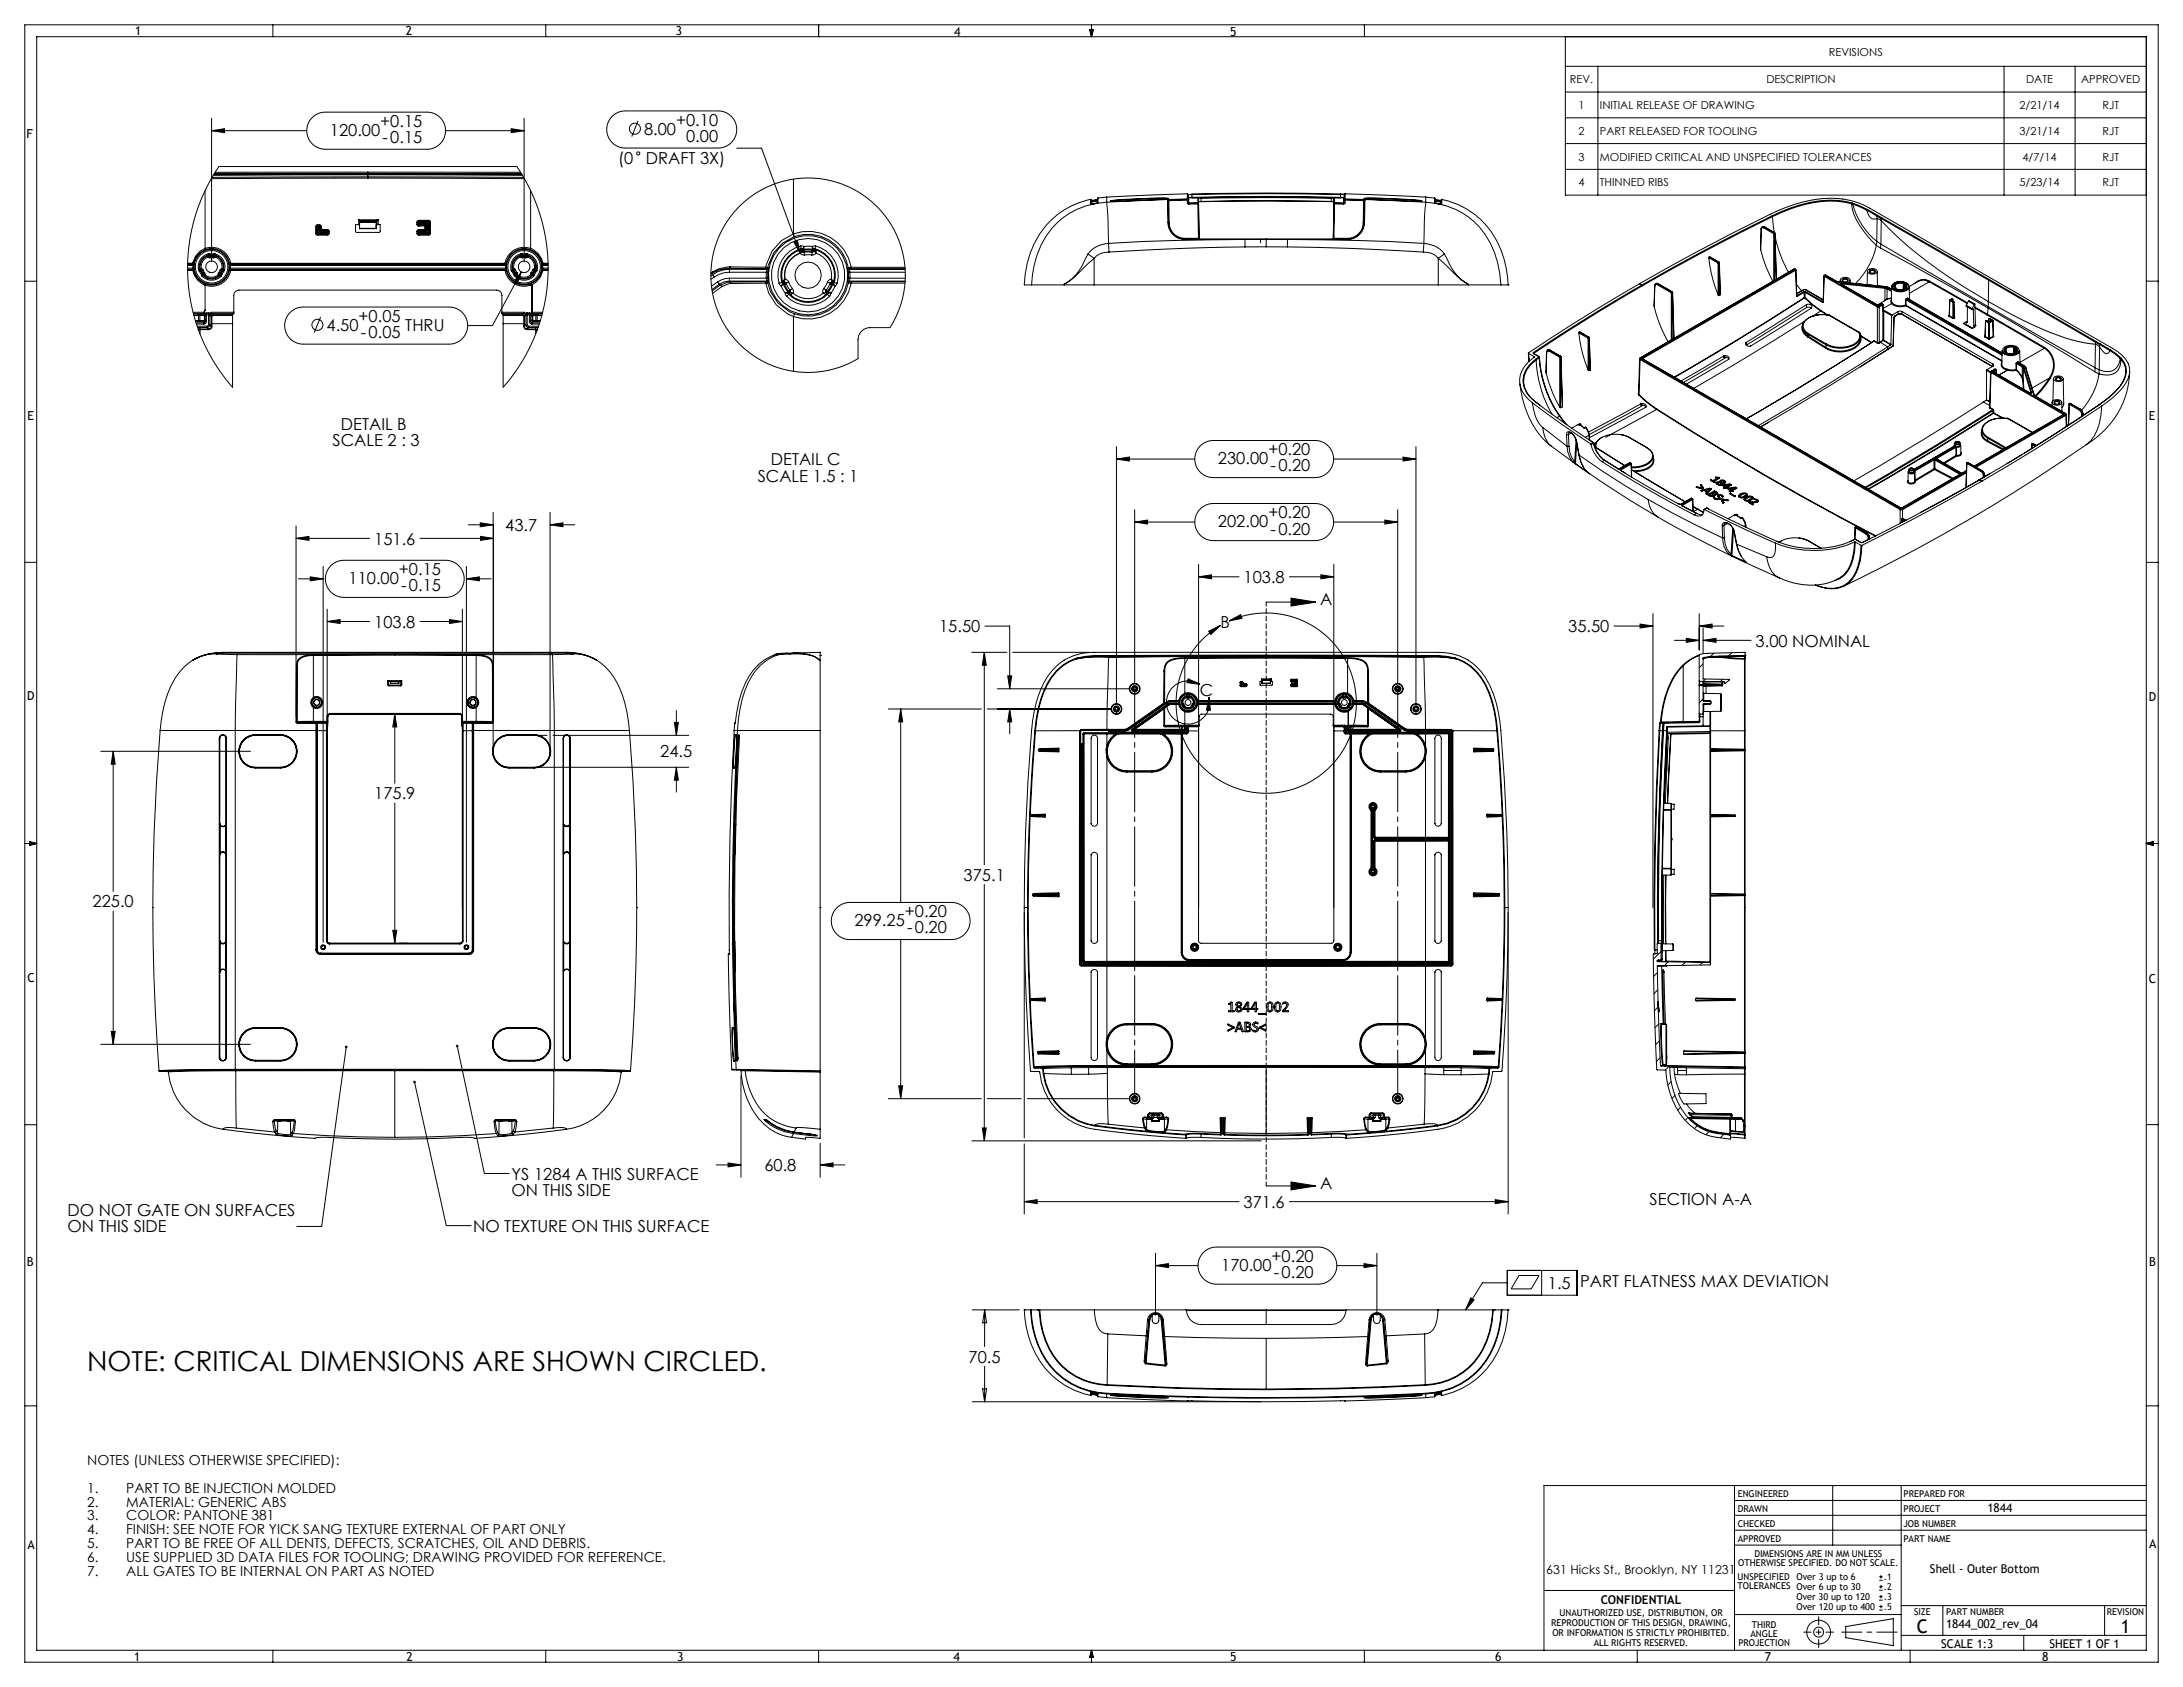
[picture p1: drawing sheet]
<svg xmlns="http://www.w3.org/2000/svg" width="559mm" height="432mm" viewBox="0 0 559 432" stroke-linecap="round" stroke-linejoin="round" font-family="sans-serif">
<defs><g id="words">
<text font-size="7.1" x="22.3" y="350.9">NOTE: CRITICAL DIMENSIONS ARE SHOWN CIRCLED.</text>
<g font-size="4.8">
<text x="490.7" y="417.9">C</text>
<text x="542.9" y="417.9">1</text>
</g>
<g font-size="4.2">
<text x="84.4" y="34.8">120.00</text>
<text x="97.3" y="32.5">+0.15</text>
<text x="164.9" y="34.5">8.00</text>
<text x="173.1" y="32.2">+0.10</text>
<text x="97.9" y="36.6">-0.15</text>
<text x="175.6" y="36.3">0.00</text>
<text x="158.2" y="42">(0</text>
<text x="165.3" y="42">DRAFT 3X)</text>
<text x="91.8" y="82.4">+0.05</text>
<text x="83.6" y="84.7">4.50</text>
<text x="92.4" y="86.5">-0.05</text>
<text x="103.7" y="84.7">THRU</text>
<text x="87.3" y="110">DETAIL B</text>
<text x="85.1" y="114.2">SCALE 2 : 3</text>
<text x="197.3" y="119.1">DETAIL C</text>
<text x="311.8" y="118.9">230.00</text>
<text x="324.7" y="116.6">+0.20</text>
<text x="194" y="123.3">SCALE 1.5 : 1</text>
<text x="325.3" y="120.7">-0.20</text>
<text x="129.3" y="135.9">43.7</text>
<text x="311.8" y="135">202.00</text>
<text x="324.7" y="132.7">+0.20</text>
<text x="325.3" y="136.8">-0.20</text>
<text x="95.8" y="139.4">151.6</text>
<text x="89.2" y="149.5">110.00</text>
<text x="102.1" y="147.2">+0.15</text>
<text x="318.3" y="149.2">103.8</text>
<text x="102.7" y="151.3">-0.15</text>
<text x="338" y="154.9">A</text>
<text x="95.8" y="160.7">103.8</text>
<text x="240.4" y="161.9">15.50</text>
<text x="312.4" y="160.7">B</text>
<text x="401.4" y="161.8">35.50</text>
<text x="449.4" y="165.5">3.00 NOMINAL</text>
<text x="307.2" y="178.2">C</text>
<text x="169" y="193.7">24.5</text>
<text x="95.8" y="204.6">175.9</text>
<text x="246.7" y="225.5">375.1</text>
<text x="23.7" y="232.3">225.0</text>
<text x="218.7" y="237.1">299.25</text>
<text x="231.6" y="234.8">+0.20</text>
<text x="232.2" y="238.9">-0.20</text>
<text x="195.7" y="299.8">60.8</text>
<text x="130.9" y="302">YS 1284 A THIS SURFACE</text>
<text x="338" y="304.3">A</text>
<text x="17.3" y="311.2">DO NOT GATE ON SURFACES</text>
<text x="130.9" y="306.2">ON THIS SIDE</text>
<text x="318.3" y="309.2">371.6</text>
<text x="422.3" y="308.4">SECTION A-A</text>
<text x="17.3" y="315.4">ON THIS SIDE</text>
<text x="121.1" y="315.4">NO TEXTURE ON THIS SURFACE</text>
<text x="325.5" y="323">+0.20</text>
<text x="312.6" y="325.3">170.00</text>
<text x="326.1" y="327.1">-0.20</text>
<text x="396.2" y="329.9">1.5</text>
<text x="404.5" y="329.3">PART FLATNESS MAX DEVIATION</text>
<text x="247.9" y="348.8">70.5</text>
</g>
<g font-size="3.5">
<text x="22.3" y="375.1">NOTES (UNLESS OTHERWISE SPECIFIED):</text>
<text x="22.3" y="382.1">1.</text>
<text x="32.3" y="382.1">PART TO BE INJECTION MOLDED</text>
<text x="22.3" y="385.6">2.</text>
<text x="22.3" y="389.2">3.</text>
<text x="32.3" y="385.6">MATERIAL: GENERIC ABS</text>
<text x="32.3" y="389.2">COLOR: PANTONE 381</text>
<text x="22.3" y="392.7">4.</text>
<text x="32.3" y="392.7">FINISH: SEE NOTE FOR YICK SANG TEXTURE EXTERNAL OF PART ONLY</text>
<text x="22.3" y="396.2">5.</text>
<text x="22.3" y="399.8">6.</text>
<text x="32.3" y="396.2">PART TO BE FREE OF ALL DENTS, DEFECTS, SCRATCHES, OIL AND DEBRIS.</text>
<text x="32.3" y="399.8">USE SUPPLIED 3D DATA FILES FOR TOOLING; DRAWING PROVIDED FOR REFERENCE.</text>
<text x="22.3" y="403.3">7.</text>
<text x="32.3" y="403.3">ALL GATES TO BE INTERNAL ON PART AS NOTED</text>
</g>
<g font-size="3.2">
<text x="34.6" y="9.1">1</text>
<text x="103.8" y="9.1">2</text>
<text x="173" y="9">3</text>
<text x="244.3" y="9.2">4</text>
<text x="314.9" y="9.1">5</text>
<text x="6.8" y="35.2">F</text>
<text x="7" y="107.6">E</text>
<text x="550" y="107.6">E</text>
<text x="6.9" y="179.3">D</text>
<text x="550" y="179.5">D</text>
<text x="7" y="251.3">C</text>
<text x="550.1" y="251.5">C</text>
<text x="550.1" y="324">B</text>
<text x="6.9" y="324">B</text>
<text x="7" y="396.4">A</text>
<text x="550.2" y="396.3">A</text>
<text x="395.8" y="402.8">631 Hicks St., Brooklyn, NY 11231</text>
<text x="34.4" y="425.2">1</text>
<text x="104" y="425.2">2</text>
<text x="173.3" y="425.2">3</text>
<text x="244" y="425.2">4</text>
<text x="314.9" y="425.2">5</text>
<text x="382.7" y="425.2">6</text>
<text x="451.8" y="425.2">7</text>
<text x="522.8" y="425.2">8</text>
</g>
<g font-size="3.1">
<text x="508.7" y="386.9">1844</text>
<text x="494" y="402.7">Shell - Outer Bottom</text>
<text x="409.7" y="410.5">CONFIDENTIAL</text>
<text x="498.1" y="416.6">1844_002_rev_04</text>
<text x="496.9" y="421.7">SCALE 1:3</text>
<text x="524.6" y="421.7">SHEET 1 OF 1</text>
</g>
<g font-size="2.8">
<text x="468.1" y="14.2">REVISIONS</text>
<text x="401.9" y="21.3">REV.</text>
<text x="452.2" y="21.3">DESCRIPTION</text>
<text x="518.6" y="21.3">DATE</text>
<text x="532.7" y="21.3">APPROVED</text>
<text x="404.1" y="27.9">1</text>
<text x="409.5" y="27.9">INITIAL RELEASE OF DRAWING</text>
<text x="516.9" y="27.9">2/21/14</text>
<text x="538.2" y="27.9">RJT</text>
<text x="404.1" y="34.5">2</text>
<text x="409.5" y="34.5">PART RELEASED FOR TOOLING</text>
<text x="516.9" y="34.5">3/21/14</text>
<text x="538.2" y="34.5">RJT</text>
<text x="404.1" y="41.1">3</text>
<text x="409.5" y="41.1">MODIFIED CRITICAL AND UNSPECIFIED TOLERANCES</text>
<text x="517.7" y="41.1">4/7/14</text>
<text x="538.2" y="41.1">RJT</text>
<text x="404.1" y="47.7">4</text>
<text x="409.5" y="47.7">THINNED RIBS</text>
<text x="516.9" y="47.7">5/23/14</text>
<text x="538.2" y="47.7">RJT</text>
</g>
<g font-size="2.4">
<text x="444.8" y="383.2">ENGINEERED</text>
<text x="487.3" y="383.2">PREPARED FOR</text>
<text x="444.8" y="387">DRAWN</text>
<text x="487.3" y="386.9">PROJECT</text>
<text x="444.8" y="394.6">APPROVED</text>
<text x="444.8" y="390.8">CHECKED</text>
<text x="487.2" y="394.6">PART NAME</text>
<text x="487.2" y="390.8">JOB NUMBER</text>
<text x="444.9" y="400.9">OTHERWISE SPECIFIED. DO NOT SCALE.</text>
<text x="449.1" y="398.6">DIMENSIONS ARE IN MM UNLESS</text>
<text x="444.8" y="404.4">UNSPECIFIED</text>
<text x="444.8" y="406.7">TOLERANCES Over 6 up to 30</text>
<text x="459.9" y="404.5">Over 3 up to 6</text>
<text x="482.2" y="404.5">.1</text>
<text x="482.2" y="407">.2</text>
<text x="399.2" y="413.6">UNAUTHORIZED USE, DISTRIBUTION, OR</text>
<text x="459.9" y="409.6">Over 30 up to 120</text>
<text x="459.9" y="412.1">Over 120 up to 400</text>
<text x="482.2" y="409.6">.3</text>
<text x="482.2" y="412.1">.5</text>
<text x="490" y="413.4">SIZE</text>
<text x="498.1" y="413.4">PART NUMBER</text>
<text x="539.3" y="413.4">REVISION</text>
<text x="397.1" y="416.1">REPRODUCTION OF THIS DESIGN, DRAWING,</text>
<text x="397.4" y="418.7">OR INFORMATION IS STRICTLY PROHIBITED.</text>
<text x="448.1" y="418.9">ANGLE</text>
<text x="448.4" y="416.6">THIRD</text>
<text x="408" y="421.2">ALL RIGHTS RESERVED.</text>
<text x="445" y="421.2">PROJECTION</text>
</g>
</g></defs>
<g fill="none" stroke="#000" stroke-width=".26">
<path d="M6.3 6.4h546.1v419h-546.1zM9.4 9.4h540v413h-540zM69.8 6.4v3M139.7 6.4v3M209.5 6.4v3M278.9 7.6h1l-.5 1.8zM279.1 7.6l.3 1.8M279.4 6.4v3M279.7 7.6l-.3 1.8M349.2 6.4v3M400.7 9.4v40.5h148.7M400.7 17h148.7"/>
<path d="M409 17v32.9M513 17v32.9M531.2 17v32.9M54.2 33.5l3.3-.6v1.1zM54.2 30.3v36.7M54.2 33.5h24.3M79.9 30.1l1.6-1 1.5-.4h26.3a4.8 4.8 0 0 1 4.8 4.8 4.8 4.8 0 0 1-4.8 4.7h-26a4.8 4.8 0 0 1-4.4-2.9 4.8 4.8 0 0 1 1-5.2zM114.1 33.5h20.1M130.9 32.9l3.3 .6-3.3 .5zM134.2 30.3v36.7M156.7 29.8l1.3-.9 1.8-.5h24a4.8 4.8 0 0 1 4.8 4.7 4.8 4.8 0 0 1-4.8 4.8h-23.7a4.8 4.8 0 0 1-4.4-2.9 4.8 4.8 0 0 1 1-5.2zM163.3 30.9l-1.6 4.1"/>
<path d="M188.6 37.9h6.3l9.9 26.9M400.7 30.2h148.7M400.7 36.8h148.7M400.7 23.6h148.7M52.5 48.8v14.8M54.8 44.6h78.8M80.8 59.7h.2M80.8 58h.2M80.8 59.7l.1 .4 .4 .1M80.8 58v1.7M81 59.7l.3 .3M81 58l.2 .2"/>
<path d="M81 58v1.7M81.2 58.2h.2M81.2 59.6h.2M81.2 59.6l.2 .2M81.2 58.2v1.4M81.2 59.6l-.2 .1M81.3 57.8l-.3 .2M81.3 60v.2M81.3 57.5v.3M81.3 57.5l-.4 .2-.1 .3M81.3 57.8l.1 .1M81.3 60h2.5"/>
<path d="M81.3 57.8h.5M81.3 57.5h.5M81.4 57.9l-.2 .3M81.4 57.9v.3M81.4 59.6v.2M81.4 59.6h2.2M81.4 58.2v1.4M81.4 59.8h2.2M81.4 58.2h.2M81.4 57.9h.2M81.4 59.8l-.1 .2M81.6 57.9v.3"/>
<path d="M81.6 57.9l.3 .3M81.6 58.2h.3M81.6 58.9l.2 .3 .3 .2M81.6 58.9h.3M81.6 58.2v.7M81.8 57.8l.2 .2M81.8 57.5v.3M81.8 57.5l.3 .2 .2 .3M81.8 57.8l-.2 .1M81.9 58.9l.2 .2M81.9 58.2v.7M82 58.7l.3 .3"/>
<path d="M82 58h.3M82 58.7h.3M82 58.7l-.1 .2M82 58l-.1 .2M82 58v.7M82.1 59.1v.3M82.1 59.4h1.5M82.1 59.1h1.5M82.3 58.7v.3M82.3 59l-.2 .1M82.3 59h1.5M82.3 58v.7"/>
<path d="M82.3 58.7h1.5M83.6 59.1v.3M83.6 59.6v.2M83.6 59.6h.3M83.6 59.1l.3 .3M83.6 59.4h.3M83.6 59.4v.2M83.6 59.8l.2 .2M83.8 59l.2 .2M83.8 60v.2M83.8 58.7l.3 .2 .2 .3M83.8 58.7v.3"/>
<path d="M83.8 59l-.2 .1M83.9 59.6l-.3 .2M83.9 59.4v.2M83.9 59.6l.1 .1M84 59.7l-.2 .3M84 59.2h.3M84 59.7h.3M84 59.2l-.1 .2M84 59.2v.5M84.3 59.7l-.2 .4-.3 .1M84.3 59.2v.5M91.8 57.5h-.8v1.7l.3 .3h5.8l.2-.3v-1.7h-.5"/>
<path d="M91.8 56.3h5M91.8 56.3l.3 .2M91.8 57.5l.2 .2v.8M91.8 56.3v1.2M92 58.5h4.3M92 58.4v.1M92 58.4h4.3M92.1 56.9h4.2M92.1 56.9l-.1 1.5M92.1 56.7v.2M92.1 56.5h4.2M92.1 56.7h4.2"/>
<path d="M92.1 56.5v.2M94.2 44.7h39.4M94.2 44.4h39.3M94.2 44.7h-39.5M94.2 44.4h-39.3M94.2 44.1h39M94.2 44.1h-39.1M94.2 44.1v.3M94.2 44.7h.1M94.2 44.7l-39.6 .1M94.2 44.7l39.5 .1M94.2 45.3l-39.9 .1"/>
<path d="M94.2 45.3l39.8 .1M94.2 45.6l40 .1M94.2 45.3v.3M94.2 45.6l-40.1 .1M94.2 44.4v.9M96.3 56.7v.2M96.3 56.5v.2M96.3 56.9v1.5M96.3 58.4v.1M96.5 56.3l-.2 .2M96.5 57.5l-.2 .2v.8M96.5 56.3v1.2"/>
<path d="M96.8 56.3h-.3M96.8 57.5h-.3M96.8 56.3v1.2M106.7 59.7l.2 .4 .3 .1M106.7 59.7h.3M106.7 59.2h.3M106.7 57.4l.2 .3 .3 .2M106.7 57.4h.3M106.7 56.9h.3M106.7 56.9v.5M106.7 59.2v.5M107 59.7l.2 .3"/>
<path d="M107 57.4l.2 .2M107 59.2l.1 .2M107 56.9l.1 .1M107 56.9v.5M107 59.2v.5M107.1 59.6h.3M107.1 59.4h.3M107.1 57.2l.3 .3M107.1 57.2h.3M107.1 59.6l.3 .2M107.1 57h.3M107.1 57v.2"/>
<path d="M107.1 59.4v.2M107.1 59.6l-.1 .1M107.1 57.2l-.1 .2M107.2 59l-.2 .2M107.2 56.6l-.2 .3M107.2 56.4v.2M107.2 60v.2M107.2 57.6v.3M107.2 56.4l-.3 .1-.2 .4M107.2 58.7v.3M107.2 58.7l-.3 .2-.2 .3M107.2 59l.2 .1"/>
<path d="M107.2 56.6l.2 .2M107.2 60h2.5M107.2 56.6h2.5M107.2 59h1.5M107.2 57.6h1.5M107.2 56.4h2.5M107.2 57.9h1.5M107.2 58.7h1.5M107.4 57.2v.3M107.4 59.6v.2M107.4 59.1v.3M107.4 56.8v.2"/>
<path d="M107.4 59.1l-.3 .3M107.4 56.8l-.3 .2M107.4 57.2h1.5M107.4 57.5h1.5M107.4 57v.2M107.4 59.4v.2M107.4 57h2.2M107.4 59.6h2.2M107.4 59.4h1.5M107.4 59.8h2.2M107.4 59.1h1.5M107.4 56.8h2.2"/>
<path d="M107.4 59.8l-.2 .2M107.4 57.5l-.2 .1M108.7 57.6l.3 .3M108.7 57.9h.3M108.7 57.6v.3M108.7 58.7v.3M108.7 58.7h.3M108.7 59l.2 .1M108.7 57.9v.8M108.9 57.2v.3M108.9 57.2l.3 .2 .2 .3M108.9 59.1v.3"/>
<path d="M108.9 57.5l.2 .2M108.9 57.5l-.2 .1M109 58.7l-.3 .3M109 58.7l.1 .2M109 57.9v.8M109.1 58.9l-.2 .2M109.1 58.9h.3M109.1 57.7h.3M109.1 57.7v1.2M109.1 57.7l-.1 .2M109.4 58.9l-.2 .3-.3 .2M109.4 57.7v1.2"/>
<path d="M109.6 59.6v.2M109.6 59.6h.2M109.6 56.8v.2M109.6 57h.2M109.6 56.8l.2 .2M109.6 57v2.6M109.6 59.8l.1 .2M109.7 56.6l.3 .3M109.7 56.4v.2M109.7 56.4l.4 .1 .1 .4M109.7 60v.2M109.7 56.6l-.1 .2"/>
<path d="M109.8 59.6l-.2 .2M109.8 57v2.6M109.8 59.6l.2 .1M110 59.7l-.3 .3M110 56.9h.2M110 59.7h.2M110 56.9l-.2 .1M110 56.9v2.8M110.2 59.7l-.1 .4-.4 .1M110.2 56.9v2.8M135.8 48.8v14.8M189.3 52.8l3.6-3 4.3-2.3 4.6-1.4 4.7-.5 4.9 .4 4.6 1.3 4.2 2.1 3.8 3 1.8 1.9 1.7 2.3 1.4 2.3 1.1 2.4 .9 2.7 .5 2.6 .3 2.6v2.8l-.4 3.1-.8 3-1.2 3-1.5 2.8h-5.8a3 3 0 0 0-2.4 3v4.9l-3 1.5-3.1 1.1-3.2 .7-3.3 .2-2.7-.1-2.6-.4-2.6-.7-2.4-.9-2.3-1.2-2.2-1.5-2.1-1.7-1.8-1.8-2.8-3.7-2-4.2-1.2-4.5-.3-4.8 .6-4.7 1.4-4.4 2.2-4.2z"/>
<path d="M203.1 59.8l.3 .8M203.1 59.8a11.2 11.2 0 0 0-7.1 8.6M203.1 59.8a11.2 11.2 0 0 1 14.8 8.6M203.1 45.8v14M279.3 51.1v1.2M279.3 51.5v.3M279.3 51.5l.1 .1M279.3 51.4h.1M279.3 51.4v.1M279.3 51.4v-.3a20.1 20.1 0 0 0-15.6 13.7l-.8 2.6-.5 2.7-.2 2.8h1.9M279.3 51.8h.1M279.4 51.4v.2"/>
<path d="M279.4 51.6l-.1 .2M280.9 51.1l-1.6 .3M280.9 51.3l-1.5 .3M280.9 51.3v.1M280.9 51.2l-1.5 .2M280.9 51.2v.1M280.9 51v.1M280.9 52h.1M280.9 51.4l-1.6 .4M280.9 51.4h.1M280.9 51.4v.6M280.9 51.1v.1"/>
<path d="M280.9 51h.1M280.9 51.3h.1M280.9 51.1v.2M281 50.8l-.1 1.2-1.6 .3v-.5M281 50.7l-.1 .4M281 51.8h-.1M281 51v-.2v1.1l-1.7 .4-.1-1.2M283.3 51.8a19.4 19.4 0 0 0-18.5 15.9l-.7 5.2M283.3 51.8l.3 3.8 .2 6.7M283.3 50.5v1.3M283.3 50.5h.1M288.4 51l-4.2 .4h4.2"/>
<path d="M288.4 51l.1 .1M288.5 51.1l-4.2 .4M288.5 51.1v.3M294.8 51.2l-6.4 .2M294.8 50.7l4.3 .1-4.3 .4M294.8 50.7l-6.4 .3M294.8 50.7l.1 .1M294.9 50.8v.4M294.9 50.8l-6.4 .3M298.7 50.8h-3.8M298.8 51.2l.1 5.8M298.8 51.2l.2 .2"/>
<path d="M298.9 57a4.4 4.4 0 0 0 4.4 4.3M298.9 57l.2 .1M299 51.4l.1 5.7M299.1 57.1a4.2 4.2 0 0 0 4.2 4.1M299.1 57.1h.2M299.2 51.2h-.4M299.2 51.2v.2M299.2 51.4h-.2M299.2 51.4l.1 5.7M299.3 57.1a4 4 0 0 0 4 3.9M303.9 50.9l-20.6 .9M303.9 50.9v.2"/>
<path d="M303.9 51.1l-4.7 .1M303.9 51.1v.1M303.9 51.1l.2 .1M303.9 50.9l.2 .2M303.9 49.6v1.3M303.9 50.9h.1M303.9 51.2h.2M303.9 51.2l-4.7 .2M303.9 51.2v.7M303.9 51.9l.4 .3M303.9 51.9h.2M304.1 51.2v.7"/>
<path d="M304.1 51.1v.1M304.1 51.1h.1M304.1 51.1v.7M304.1 50.5v-.8a296.3 296.3 0 0 0-23.1 1v.1M304.1 50.5l.2 .1h2.3l.2 .1M304.1 51.9l.2 .2M304.1 51.8v.1M304.1 51.8l.2 .1M304.1 51.8h.1M304.1 50.5v1.3M304.3 52.1v.1M304.3 51.9v.2"/>
<path d="M304.3 50.7v1.2M304.3 51.9h.1M305.1 49.8l-1 .1v1.2M305.1 49.8v.7M305.1 49.8a749.3 749.3 0 0 1 38 0M305.1 50.5h-1M305.1 50.5a749.4 749.4 0 0 1 38 0M305.1 50.5v.1M306.4 50.6l-1.2 .1M306.6 52l-2.3 .1M306.6 52v.2M306.6 52l.2 .2"/>
<path d="M306.6 51.9h-2.3M306.6 51.9v.1M306.6 51.9l.2 .1M306.6 50.6v1.3M306.6 51.9h.1M306.6 52.2l.2 8.8M306.6 52.2h.2M306.6 52.2h-2.3M306.8 52.2l.1 8.8M306.8 52v.2M306.8 50.8v.8M306.8 52h.1"/>
<path d="M306.8 52v.8M306.8 52.8l.1 8.4v-.2M306.8 51.6v-.8v1.2M306.8 51.6h.1M306.8 52.8h.1M307.5 50.8h-.7M307.5 50.8v.8M307.5 50.8l15.6-.2 17.7 .2M307.5 51.6h-.7M307.5 51.6l18.3-.2 15 .2M340.5 50.7h1M340.8 51.6h.6"/>
<path d="M340.8 50.8v.8M340.8 50.8h.6M340.8 50.6h.7M340.8 50.6l-17.7-.2-15.6 .2v.2M340.8 50.6v.2M341.4 51.6a688.9 688.9 0 0 0-34.6 .1v1.1M341.4 52.8l-.1 8.4v-.2M341.4 51.6v-.8v1.2M341.4 51.6v1.2M341.4 52.8h.1M341.4 52v.2M341.4 52.2l-.1 8.8"/>
<path d="M341.4 52.2h.2M341.4 50.8v.8M341.4 52v.8M341.4 52h.1M341.6 52.2l-.1 8.8M341.6 52.2h2.3M341.6 52v.2M341.6 52l2.4 .1M341.6 52l-.2 .2M341.6 51.9v.1M341.6 51.9l-.2 .1M341.6 50.6v1.3"/>
<path d="M341.6 51.9h.1M341.6 51.9h2.4M341.8 50.6l1.3 .1M343.1 50.5h1M343.1 50.5v.1M343.1 49.8v.7M343.1 49.8h1M343.1 49.6l1.1 .1M343.1 49.6a745.3 745.3 0 0 0-38 .1v.1M343.1 49.6v.2M344 52.1l-.1 .1M344 51.9v.2"/>
<path d="M344 50.7v1.2M344 51.9h.1M344.1 50.5v-.8l.2-.1 15.5 .6 7.4 .5M344.1 50.5l-.1 .1h-2.4l-.2 .1M344.1 51.9l-.1 .2M344.1 51.9h.2M344.1 51.8l-.1 .1M344.1 51.8v.1M344.1 51.8h.1M344.1 50.5v1.3M344.1 51.2v.7M344.1 51.2h.2"/>
<path d="M344.1 51.1v.1M344.1 51.1h.1M344.1 49.9v1.2M344.1 49.8h.1M344.1 51.1v.7M344.3 51.9l-.4 .3M344.3 51.2v.7M344.3 51.2l4.8 .2M344.3 51.1l4.8 .1M344.3 50.9v.2M344.3 50.9l20.7 .9M344.3 51.1v.1"/>
<path d="M344.3 51.1l-.2 .1M344.3 50.9l-.2 .2M344.3 49.6v1.3M344.3 50.9h.1M349 57.1a4 4 0 0 1-4 3.9M349 57.1h.1M349.1 51.4h.1M349.1 51.4l-.1 5.7M349.1 51.2h.3M349.1 51.2v.2M349.1 57.1a4.2 4.2 0 0 1-4.1 4.1M349.2 51.4l-.1 5.7"/>
<path d="M349.3 57l-.2 .1M349.3 57a4.4 4.4 0 0 1-4.3 4.3M349.4 51.2l-.1 5.8M349.4 51.2l-.2 .2M353.4 50.8l-4.2 .1M353.4 50.8v.4M353.4 50.8l6.4 .3M353.4 50.7l-4.3 .1 4.3 .4M353.4 51.2l6.4 .2M353.4 50.7l6.4 .3M353.4 50.7v.1M359.8 51.1l4.1 .4"/>
<path d="M359.8 51.1v.3M359.8 51l4.2 .4h-4.2M359.8 51v.1M365 51.8l-.3 3.3-.2 7.2M365 51.8a19.4 19.4 0 0 1 18.4 15.4l.5 2.8 .3 2.9M365 50.5v1.3M365 50.5h.1M367.2 51.8h.1M367.2 50.7v1M367.2 51.8l1.9 .4v-1.2a21 21 0 0 1 16.5 17.6l.5 4.3M367.2 50.7l.1 .1M367.3 50.7v.4"/>
<path d="M367.3 50.8v1.2M367.3 51.1l1.5 .2M367.3 51.3v.1M367.3 51.3h.1M367.3 51.1l.1 .1M367.3 51.1v.2M367.3 51.4h.1M367.3 51.4v.6M367.3 51.4l1.6 .4M367.3 52h.1M367.3 52l1.6 .3M367.4 51.3l-.1 .1"/>
<path d="M367.4 51.3l1.4 .3M367.4 51.2l1.4 .2M367.4 51.2v.1M368.8 51.6l.1 .2M368.8 51.3l.1 .1M368.8 51.4v.2M368.9 51.4h-.1M368.9 51.8h.1M368.9 51.3h-.1M368.9 51.8v.5M368.9 51.4h.1M368.9 51.5v.3"/>
<path d="M368.9 51.5l-.1 .1M368.9 51.4v.1M369 51.1v1.2M369.1 51l-.2 .4M400.7 43.3h148.7M450.8 58.6l.1 .1M450.8 58.6h.1M450.8 58.6l-.1 5.3M450.9 58.7l-.2 5.2M451.2 58l-.1 .1M451.2 58l.4 .1M451.2 58l.5 .1"/>
<path d="M451.5 58.3h-.4l-.2 .4M451.5 58.3l2.5 1.5M451.6 58.1a.48 .48 0 0 0-.6 0 .48 .48 0 0 0-.2 .5M451.6 58.1l-.1 .2M451.6 58.1l2.6 1.5M451.6 58.1h.1M451.7 58.1h-.1M451.7 58.1l2.6 1.5M453.6 55.2l-6.5 3.3a543.7 543.7 0 0 0-26.8 14.5M453.6 55.2l.1 .2M453.7 55.4a543.8 543.8 0 0 0-33.3 17.8M453.7 55.4l.5 4.1"/>
<path d="M454 59.8h.3M454 59.8v12.1M454.1 59.6l-.1 .2M454.1 59.6l.2 .2M454.2 59.6l.1 .2M454.2 59.6h-.1M454.3 59.8v11.9M454.3 59.6l.1 .1M454.3 59.6h-.1M454.3 59.8h.1M454.3 59.8l.4 11.7M454.4 59.7l-.1 .1"/>
<path d="M454.4 59.7l.3 11.8M474 52.2a25.7 25.7 0 0 0-15.5 1.2l-4.8 2M474 52.2a10.8 10.8 0 0 0 2.7 6.5l1.6 2 2 2.1M474 52.2l.4 .1M474.1 52a26 26 0 0 0-15.9 1.3l-4.6 1.9M474.1 52l-.1 .2M474.1 52l.4 .1M474.4 52.3a17.2 17.2 0 0 0 6 9.5M474.4 52.3l3.4 1.5M474.5 52.1l3.5 1.5M474.5 52.1l-.1 .2M477.8 53.8l.4 1a1.8 1.8 0 0 0 1.5 1.3 1.61 1.61 0 0 1 1.9 .4 102.6 102.6 0 0 0 21.6 17.2 115.9 115.9 0 0 0 27.3 13.3l6.1 1.2 .8 .7"/>
<path d="M477.8 53.8l2.7 1.5M478 53.6l2.6 1.5M478 53.6l-.2 .2M480.5 55.3l1.1 .6M480.5 55.3l-.1 6.5M480.6 55.1l1.1 .6M480.6 55.1l-.1 .2M481.6 55.9l27.5 15.8M481.6 55.9l-.1 6.6M481.7 55.7l27.5 15.8M481.7 55.7l-.1 .2M6.3 72h3.1"/>
<path d="M48 68.6h1.4M48 69h1.5M48 68h1.4M48 67.6h1.5M48 67.5l1.3 .1M48 67.4h1.3M49.3 67.6h.1M49.3 69v.2M49.3 69h-1.3M49.3 69.2a5 5 0 0 0 3.2 3.8M49.3 67.4h.3M49.3 67.4v.2"/>
<path d="M49.3 69.2h-1.3M49.4 68h.2M49.4 68.6l.1 .4M49.4 68v.6M49.4 69l.2 .2M49.4 69h-.1M49.4 67.6h.1M49.5 67.6l-.1 .4M49.5 69l.1 .1M49.5 69h-.1M49.6 69.2a4.7 4.7 0 0 0 3 3.5M49.6 67.4v.1"/>
<path d="M49.6 67.4l-.2 .2M49.6 69.2h-.3M49.6 68.6v.5M49.6 68v.6M49.6 68.6h-.2M49.6 69.1v.1M49.6 67.5v.5M49.6 67.5l-.1 .1M50.9 69.2l.2 .3M51.1 69.5l.5 .8M51.2 69.1l-.3 .1M51.2 69.1l.1 .1"/>
<path d="M51.2 69l.2 .1M51.2 69v.1M51.2 69h.1M51.3 69.3l-.2 .2M51.3 69.3h.1M51.3 69.2v.1M51.3 69.2l.1 .1M51.3 69.2h.1M51.3 69.2l.2 .1M51.4 69.3l-.3 .2M51.4 69.3l.5 .9M51.4 69.3h.1"/>
<path d="M51.4 69.2h-.1M51.4 69.2l.3 .1M51.4 69.2h.1M51.4 69.1v.1M51.4 69.1h.1M51.4 69.1l.3 .1M51.5 69.3l.4 .8M51.5 68.8l.5 .3M51.5 68.8l-.1 .3M51.5 68.8l-.3 .2M51.6 70.3l.1 .4M51.7 69.2v.1"/>
<path d="M51.7 69.3h-.2M51.7 69.3h.1M51.7 69.3l.4 .7M51.7 70.7a3.4 3.4 0 0 0 4.9 0M51.9 70.2l-.3 .1M51.9 70.2v.1M51.9 70.2h.1M51.9 70.3h-.3M51.9 70.3h.1M51.9 70.3l.1 .2M51.9 70.1v.1M51.9 70.1v.2"/>
<path d="M52 70.5l-.3 .2M52 70.5a3.1 3.1 0 0 0 4.4 0M52 70.5h.1M52 69.1l-.3 .1M52 69.1l.4 .7M52 70.2l-.1 .1M52 70.2h.1M52.1 70l-.2 .1M52.1 70l-.1 .2M52.1 70h.1M52.1 70.5a3 3 0 0 0 4.1 0M52.1 70.5h.1"/>
<path d="M52.1 70.2v.3M52.1 70.2h.1M52.1 70.2l.3 .1M52.1 70v.2M52.2 79.9v.4M52.2 79.9h-2.8M52.4 69.8v.5M52.4 69.8l-.3 .2M52.4 70.3l-.3 .2M52.4 70.3a2.67 2.67 0 0 0 3.5 0M52.5 63.6l.1 .3M52.5 63.6a5 5 0 0 0-3.2 3.8"/>
<path d="M52.5 63.6a5 5 0 0 1 6.6 3.8M52.5 79.4l-.3 .5M52.5 79.4l-.3 .5 .2 .4M52.5 73v6.4M52.6 63.9a4.7 4.7 0 0 0-3 3.5M52.6 63.9a4.7 4.7 0 0 1 6.1 3.5M52.6 72.7l-.1 .3M53.2 65.8l.5 .2M53.2 65.8a2.67 2.67 0 0 0-1.7 3M53.3 65.4l.2 .1M53.3 65.4a3 3 0 0 0-2.1 3.6M53.3 65.4l-.1 .4"/>
<path d="M53.3 65.4h.1M53.3 65l.1 .3M53.3 65h.4M53.3 65a3.4 3.4 0 0 0-2.4 4.2M53.4 65.3h.1M53.4 65.3a3.1 3.1 0 0 0-2.2 3.8M53.4 65.3l-.1 .1M53.5 65.5l.2 .2M53.5 65.5h.1M53.5 65.5l-.3 .3M53.5 65.3l.1 .1M53.5 65.3h.1"/>
<path d="M53.5 65.3h.2M53.6 65.5h-.1M53.6 65.4l.1 .1M53.6 65.4v.1M53.6 65.5l.2 .1M53.6 65.5h.1M53.7 65.3h.9M53.7 65.3v.1M53.7 65.4v.1M53.7 65l-.2 .3M53.7 65v.3M53.7 65h.9"/>
<path d="M53.7 65.7v.3M53.7 65.5h.9M53.7 65.5l.1 .1M53.7 66h.9M53.8 65.7h-.1M53.8 65.7h.8M53.8 65.6v.1M54.1 79.9v.4M54.1 79.9l-.3 .4M54.1 79.9h5.8M54.6 65.6v.1M54.6 65.7h.1"/>
<path d="M54.6 65.5v.1M54.6 65.7v.3M54.6 65l.2 .3M54.6 65v.3M54.6 65.4v.1M54.6 65.3v.1M54.7 65.5l-.1 .1M54.7 65.5h.1M54.8 65.4l-.2 .1M54.8 65.4l-.1 .1M54.8 65.5h.1M54.8 65.3h.1"/>
<path d="M54.8 65.3h-.2M54.8 65.3v.1M54.8 65.5l-.2 .2M54.8 65.5l.3 .3M54.9 65.3h-.1M54.9 65.3a3.1 3.1 0 0 1 2.2 3.8M54.9 65.3l.1 .1M55 65h-.4M55 65l-.1 .3M55 65a3.4 3.4 0 0 1 2.5 4.2M55 65.4l-.2 .1M55 65.4a3 3 0 0 1 2.1 3.6"/>
<path d="M55 65.4l.1 .4M55 65.4h.1M55.1 65.8l-.5 .2M55.1 65.8a2.67 2.67 0 0 1 1.7 3M55.9 70.3l.3 .2M55.9 69.8v.5M55.9 69.8l.3 .2M56.2 70v.2M56.2 70.2v.3M56.2 70.2h.1M56.2 70.2l-.3 .1M56.2 70.5h.1"/>
<path d="M56.2 70h.1M56.2 70l.1 .2M56.3 70l.1 .1M56.3 70v.2M56.3 70.2h-.1M56.3 70.2l.1 .1M56.3 70.2h.1M56.4 69.1l.3 .1M56.4 69.1l-.5 .7M56.4 70.5l.2 .2M56.4 70.5h-.2M56.4 70.3h.1"/>
<path d="M56.4 70.1v.2M56.4 70.1l.1 .1M56.4 70.3v.2M56.4 70.3h.4M56.5 70.2h.1M56.5 70.2l.3 .1M56.5 70.2l-.1 .1M56.6 69.3l-.4 .7M56.6 69.3h.1M56.7 69.3h.1M56.7 69.2l-.1 .1M56.8 70.3l-.2 .4"/>
<path d="M56.8 68.8l-.4 .3M56.8 68.8l.1 .3M56.8 68.8l.3 .2M56.8 69.3l-.4 .8M56.9 69.1v.1M56.9 69.1l-.2 .1M56.9 69.1h.1M56.9 69.2l-.3 .1M56.9 69.2h.1M56.9 69.2l-.2 .1M56.9 69.3h.1M56.9 69.3h-.1"/>
<path d="M57 69.3l.2 .2M57 69.3l-.5 .9M57 69.2l-.2 .1M57 69.2h.1M57 69.2l.1 .1M57 69.2l-.1 .1M57.1 69.3l.1 .2M57.1 69.3h-.1M57.1 69l-.2 .1M57.1 69v.1M57.1 69h.1M57.1 69.1l-.1 .1"/>
<path d="M57.1 69.1l.4 .1M57.2 69.5l-.4 .8M57.5 69.2l-.3 .3M58.7 67.5v.5M58.7 69.1v.1M58.7 67.5l.2 .1M58.7 67.4v.1M58.7 69.2a4.7 4.7 0 0 1-6.1 3.5M58.7 67.4l.2 .2M58.7 69.2h.4M58.7 68v.6M58.7 68.6v.5"/>
<path d="M58.7 68.6h.2M58.9 69l-.2 .1M58.9 67.6v.4M58.9 67.6h70.6M58.9 69h70.6M58.9 69h.1M58.9 69l-.2 .2M58.9 69h.2M58.9 67.6h.1M58.9 68.6v.4M58.9 68h-.2M58.9 68v.6"/>
<path d="M58.9 68h70.5M58.9 68.6h70.5M59.1 67.6h-.2M59.1 67.4h-.4M59.1 67.4v.2M59.1 69.2a5 5 0 0 1-6.6 3.8M59.1 69v.2M59.1 67.6h70.1M59.1 69h70.1M59.1 69.2h70.1M59.1 67.4h70.1M59.9 79.9l-.1-2.2a4.4 4.4 0 0 1 .3-2.9l1.1-.5h65.9a1.33 1.33 0 0 1 1.4 1.3v4.3"/>
<path d="M59.9 79.9l-.1 .4M74.3 80l1.5-1.1 1.5-.3h37.7a4.8 4.8 0 0 1 4.7 4.7 4.8 4.8 0 0 1-4.7 4.8h-37.4a4.8 4.8 0 0 1-4.4-2.9 4.8 4.8 0 0 1 1.1-5.2zM81.3 60.2h2.5M107.2 60.2h2.5M128.5 79.9v.4M128.5 79.9h5.7M129.2 67.6h.2M129.2 69.2a5 5 0 0 0 6.6 3.8M129.2 69v.2M129.2 67.4v.2M129.2 67.4h.4M129.4 68h.2"/>
<path d="M129.4 68.6l.1 .4M129.4 68v.6M129.4 69l.2 .2M129.4 69h-.2M129.4 67.6h.1M129.5 67.6l-.1 .4M129.5 69l.1 .1M129.5 69h-.1M129.6 68.6v.5M129.6 68v.6M129.6 68.6h-.2M129.6 69.2a4.7 4.7 0 0 0 6.1 3.5"/>
<path d="M129.6 67.4v.1M129.6 67.4l-.2 .2M129.6 69.2h-.4M129.6 69.1v.1M129.6 67.5v.5M129.6 67.5l-.1 .1M130.9 69.2l.2 .3M131.1 69.5l.5 .8M131.2 69.1l-.3 .1M131.2 69.1l.1 .1M131.2 69l.2 .1M131.2 69v.1"/>
<path d="M131.2 69h.1M131.3 69.3l-.2 .2M131.3 69.3h.1M131.3 69.2v.1M131.3 69.2l.1 .1M131.3 69.2h.1M131.3 69.2l.2 .1M131.4 69.3l-.3 .2M131.4 69.3l.5 .9M131.4 69.3h.1M131.4 69.2h-.1M131.4 69.2l.3 .1"/>
<path d="M131.4 69.2h.1M131.4 69.1v.1M131.4 69.1h.1M131.4 69.1l.3 .1M131.5 69.3l.4 .8M131.5 68.8l.5 .3M131.5 68.8l-.1 .3M131.5 68.8l-.3 .2M131.6 70.3l.1 .4M131.7 69.2v.1M131.7 69.3h-.2M131.7 69.3h.1"/>
<path d="M131.7 69.3l.4 .7M131.7 70.7a3.4 3.4 0 0 0 4.9 0M131.9 70.2l-.3 .1M131.9 70.2v.1M131.9 70.2h.1M131.9 70.3h-.3M131.9 70.3h.1M131.9 70.3l.1 .2M131.9 70.1v.1M131.9 70.1v.2M132 70.5l-.3 .2M132 70.5a3.1 3.1 0 0 0 4.4 0"/>
<path d="M132 70.5h.1M132 69.1l-.3 .1M132 69.1l.4 .7M132 70.2l-.1 .1M132 70.2h.1M132.1 70l-.2 .1M132.1 70l-.1 .2M132.1 70h.1M132.1 70.5a3 3 0 0 0 4.1 0M132.1 70.5h.1M132.1 70.2v.3M132.1 70.2h.1"/>
<path d="M132.1 70.2l.3 .1M132.1 70v.2M132.4 69.8v.5M132.4 69.8l-.3 .2M132.4 70.3l-.3 .2M132.4 70.3a2.67 2.67 0 0 0 3.5 0M133.2 65.8l.5 .2M133.2 65.8a2.67 2.67 0 0 0-1.7 3M133.3 65.4l.2 .1M133.3 65.4a3 3 0 0 0-2.1 3.6M133.3 65.4l-.1 .4M133.3 65.4h.1"/>
<path d="M133.3 65l.1 .3M133.3 65h.4M133.3 65a3.4 3.4 0 0 0-2.4 4.2M133.4 65.3h.1M133.4 65.3a3.1 3.1 0 0 0-2.2 3.8M133.4 65.3l-.1 .1M133.5 69.6l-1.2 3.2-.9-.5zM133.5 69.6l-7.4 13.7h-6.4M133.5 65.5l.2 .2M133.5 65.5h.1M133.5 65.5l-.3 .3M133.5 65.3l.1 .1"/>
<path d="M133.5 65.3h.2M133.5 65.3h.1M133.6 65.5h-.1M133.6 65.4l.1 .1M133.6 65.4v.1M133.6 65.5l.2 .1M133.6 65.5h.1M133.7 65.3h.9M133.7 65.3v.1M133.7 65.4v.1M133.7 65l-.2 .3M133.7 65v.3"/>
<path d="M133.7 65h.9M133.7 65.7v.3M133.7 65.5h.9M133.7 65.5l.1 .1M133.7 66h.9M133.8 65.7h-.1M133.8 65.7h.8M133.8 65.6v.1M134.2 79.9v.4M134.2 79.9l.3 .4M134.6 65.6v.1M134.6 65.7h.1"/>
<path d="M134.6 65.5v.1M134.6 65.7v.3M134.6 65v.3M134.6 65l.2 .3M134.6 65.4v.1M134.6 65.3v.1M134.7 65.5l-.1 .1M134.7 65.5h.1M134.8 65.4l-.2 .1M134.8 65.4l-.1 .1M134.8 65.5h.1M134.8 65.3h-.2"/>
<path d="M134.8 65.3h.1M134.8 65.3v.1M134.8 65.5l-.2 .2M134.8 65.5l.3 .3M134.9 65.3h-.1M134.9 65.3a3.1 3.1 0 0 1 2.2 3.8M134.9 65.3l.1 .1M135 65h-.4M135 65l-.1 .3M135 65a3.4 3.4 0 0 1 2.5 4.2M135 65.4l-.2 .1M135 65.4a3 3 0 0 1 2.1 3.6"/>
<path d="M135 65.4l.1 .4M135 65.4h.1M135.1 65.8l-.5 .2M135.1 65.8a2.67 2.67 0 0 1 1.7 3M135.7 63.9a4.7 4.7 0 0 1 3 3.5M135.7 63.9a4.7 4.7 0 0 0-6.1 3.5M135.7 72.7l.1 .3M135.8 63.6l-.1 .3M135.8 63.6a5 5 0 0 1 3.2 3.8M135.8 63.6a5 5 0 0 0-6.6 3.8M135.9 70.3l.3 .2M135.9 69.8v.5"/>
<path d="M135.9 69.8l.3 .2M136.2 79.9l-.3 .4M136.2 79.9h.1M136.2 70v.2M136.2 72.8l-.4 .2M136.2 79.9v.4M136.2 79.9h2.7M136.2 72.8v7.1M136.2 70.2v.3M136.2 70.2h.1M136.2 70.2l-.3 .1M136.2 70.5h.1"/>
<path d="M136.2 70l.1 .2M136.2 70h.1M136.3 70l.1 .1M136.3 70v.2M136.3 70.2h-.1M136.3 70.2l.1 .1M136.3 70.2h.1M136.4 69.1l.3 .1M136.4 69.1l-.5 .7M136.4 70.5l.2 .2M136.4 70.5h-.2M136.4 70.3h.1"/>
<path d="M136.4 70.1v.2M136.4 70.1l.1 .1M136.4 70.3v.2M136.4 70.3h.4M136.5 70.2l-.1 .1M136.5 70.2h.1M136.5 70.2l.3 .1M136.6 69.3l-.4 .7M136.6 69.3h.1M136.7 69.3h.1M136.7 69.2l-.1 .1M136.8 70.3l-.2 .4"/>
<path d="M136.8 68.8l.1 .3M136.8 68.8l.3 .2M136.8 68.8l-.4 .3M136.8 69.3l-.4 .8M136.9 69.1v.1M136.9 69.1l-.2 .1M136.9 69.1h.1M136.9 69.2l-.3 .1M136.9 69.2h.1M136.9 69.2l-.2 .1M136.9 69.3h.1M136.9 69.3h-.1"/>
<path d="M137 69.3l.2 .2M137 69.3l-.5 .9M137 69.2l-.2 .1M137 69.2h.1M137 69.2l.1 .1M137 69.2l-.1 .1M137.1 69.3l.1 .2M137.1 69.3h-.1M137.1 69l-.2 .1M137.1 69v.1M137.1 69h.1M137.1 69.1l-.1 .1"/>
<path d="M137.1 69.1l.4 .1M137.2 69.5l-.4 .8M137.5 69.2l-.3 .3M138.7 67.5v.5M138.7 69.1v.1M138.7 67.5l.2 .1M138.7 68v.6M138.7 68.6v.5M138.7 68.6h.2M138.7 67.4v.1M138.7 69.2a4.7 4.7 0 0 1-3 3.5M138.7 67.4l.2 .2"/>
<path d="M138.7 69.2h.3M138.9 69l-.2 .1M138.9 67.6v.4M138.9 67.6h1.4M138.9 69h1.4M138.9 69h.1M138.9 69l-.2 .2M138.9 67.6h.1M138.9 68.6v.4M138.9 68h-.2M138.9 68v.6M138.9 68h1.4"/>
<path d="M138.9 68.6h1.4M139 67.4h-.3M139 69.2a5 5 0 0 1-2.8 3.6M139 67.4v.2M139 69.2h1.3M139 67.6h-.1M139 69v.2M139 69h1.3M140.3 67.4h-1.3M140.3 67.5l-1.3 .1M182.3 69.9l.1 .4M182.3 69.9l-.3 .2"/>
<path d="M182.4 70.3l.4 .6M182.4 70.3l-.4 .3M182.4 69.6l-.1 .3M182.4 69.6l-.4 .3M182.8 70.9l-.8 .6M183.7 72.2l.4 .6M183.7 72.2l-1.6 1.1M184.1 72.8l-1.9 1.3M184.1 72.8l.1 .3M184.2 73.1h.3l.2 .3M184.2 73.1l-1.9 1.4M184.7 73.4l-2.3 1.7"/>
<path d="M186.6 68.7l-2.6 .4-1.7 .8M186.6 68.7l9.3 .1M186.6 68.7l.1 .2M186.7 68.9l-1.5 .2-1.5 .4-1.3 .8M186.7 68.9v.8M186.7 69.7l-1.4 .1-1.3 .4-1.2 .7M186.7 68.9h9.6M186.7 69.7h9.5M186.7 72h-.9l-1.7 .8M186.7 71.2l-2.1 .4-.9 .6M186.7 71.2v.8M186.7 72h9.6"/>
<path d="M186.7 71.2h9.5M186.7 72l.1 .2M186.8 72.2h-.5l-2.1 .9M186.8 72.2l.3 .4M186.9 68.3l9.1 .1M186.9 68.3l-2.8 .5-1.7 .8M186.9 68.3l-.3 .4M187.1 72.6l-2.4 .8M195.9 68.8h.3M195.9 72.1l-9.1 .1M195.9 72.1l.1 .4M196 72.5a11.1 11.1 0 0 0 7.1 8.5"/>
<path d="M196 68.4l.5 .1M196 72.5l-8.9 .1M196 68.4l-.1 .4M196.2 69.7h.3M196.2 71.2l.1 .8M196.2 69.7v1.5M196.2 72.1l.3 .3M196.2 72.1h-.3M196.2 68.8l.1 .1M196.3 68.9l-.1 .8M196.3 72l.4 .3M196.3 72l-.1 .1"/>
<path d="M196.5 72.4a10.5 10.5 0 0 0 6.9 7.9M196.5 68.5l.2 .1M196.5 68.5l-.3 .3M196.5 72.4l-.5 .1M196.5 71.2l.2 1.1M196.5 69.7v1.5M196.5 71.2h-.3M196.7 72.3l-.2 .1M196.7 68.6l-.2 1.1M196.7 68.6l-.4 .3M199.4 72.5l.6 .7M200 73.2l1 1.8"/>
<path d="M200.1 72.3l-.7 .2M200.1 72.3l.3 .3M200.3 72l.4 .2M200.3 72l-.2 .3M200.3 72h.1M200.4 72.6l-.4 .6M200.4 72.6l.2 .2M200.4 72.6h.1M200.5 72.6l.4 .2M200.6 72.8l-.6 .4M200.6 72.8l1.1 1.9M200.6 72.8h.1"/>
<path d="M200.6 72.8h.3M200.7 72.5l-.2 .1M200.7 72.5l.3-.1 .2 .3M200.7 72.4h.3l.3 .2M200.7 72.4v.1M200.7 72.4h.1M200.7 72.2v.2M200.7 72.2h.1M200.7 72.2l.5 .3M200.9 72.8l.9 1.7M200.9 71.5l.5 .1 .5 .6M200.9 71.5l-.2 .7"/>
<path d="M200.9 71.5l-.6 .5M201 75l.3 .9M201.2 72.5l.1 .1M201.2 72.7l-.3 .1M201.3 72.6l.9 1.6M201.3 72.6l-.1 .1M201.3 75.9a7.7 7.7 0 0 0 11.1 0M201.7 74.7l-.7 .3M201.7 74.7v.3M201.7 74.7l.1 .3M201.7 74.7h.1M201.7 75h-.7"/>
<path d="M201.8 75h-.1M201.8 75l.1 .3M201.8 74.5l-.1 .2M201.8 74.5v.4M201.8 74.9v.1M201.9 75.3l-.6 .6M201.9 75.3a7 7 0 0 0 9.9 0M201.9 75.3l.3 .1M201.9 72.2l-.7 .3M201.9 72.2l.9 1.6M202 74.8l-.2 .1M202 74.8h.1"/>
<path d="M202.1 74.7l-.1 .1M202.1 74.8h.1M202.1 74.2l-.3 .3M202.1 74.2l.1 .3-.2 .3M202.2 74.2h-.1M202.2 74.2l.1 .3-.2 .3M202.2 74.2l.1 .1M202.2 75.4a6.8 6.8 0 0 0 9.3 0M202.2 75.4h.1M202.2 74.8v.6M202.2 74.8h.1M202.2 74.8l.8 .3"/>
<path d="M202.3 74.3l-.1 .5M202.8 73.8l.3 .7-.1 .6M202.8 73.8l-.5 .5M203 75.1l-.8 .3M203 75.1a6 6 0 0 0 7.7 0M203.2 61.9l.9-.4 .7 3.3zM203.4 60.6a10.5 10.5 0 0 0-6.9 7.9M203.4 60.6a10.5 10.5 0 0 1 13.8 7.9M204.8 64.8l.4 .4 .7 .1M204.8 64.8a6 6 0 0 0-3.9 6.7M204.9 64l-.1 .8M204.9 64h.1"/>
<path d="M204.9 64l.5 .2M204.9 64a6.8 6.8 0 0 0-4.6 8M204.9 63l.2 .7M204.9 63l.9 .1M204.9 63a7.7 7.7 0 0 0-5.5 9.5M205.1 63.7l.4 .1M205.1 63.7a7 7 0 0 0-5 8.6M205.1 63.7l-.2 .3M205.4 64.2l.4 .3M205.4 64.2l-.6 .6M205.4 64.2h.1M205.5 63.8l.3 .1"/>
<path d="M205.5 63.8v.1M205.5 63.7v.1M205.5 63.7l.3 .1M205.5 64.1l-.1 .1M205.5 64.1l.1 .3 .3 .1M205.5 63.9l.4 .2M205.5 63.9v.2M205.5 64.1l.2 .3 .3 .1M205.5 64.1h.1M205.8 63.8h2.2M205.8 63.8v.1M205.8 63.9l.1 .2"/>
<path d="M205.8 63.1l-.3 .6M205.8 63.1v.7M205.8 63.1h2.1M205.8 64.5l.1 .8M205.9 64.1h1.9M205.9 64.1l.1 .4M205.9 65.3h1.9M205.9 64.5h-.1M206 64.5h1.8M206 64.5h.1M207.7 64.5a6 6 0 0 0-6.8 6.9M207.7 64.5h.1"/>
<path d="M207.8 64.5h.1M207.8 64.1l-.1 .4M207.9 64.5l-.1 .8M207.9 63.1l.3 .6M207.9 63.1l.1 .7M207.9 63.9l-.1 .2M208 63.8l-.1 .1M208.2 64.1l-.2 .3-.3 .1M208.2 64.1h.1M208.2 64.1l-.1 .3-.3 .1M208.2 63.9l-.4 .2M208.2 63.9v.2"/>
<path d="M208.2 64.1l.1 .1M208.2 63.7l.1 .1M208.2 63.7l-.2 .1M208.3 63.8l-.4 .1M208.3 63.8l-.1 .1M208.3 64.2h.1M208.3 64.2l-.4 .3M208.3 64.2l.6 .6M208.6 63.7l-.3 .1M208.6 63.7a7 7 0 0 1 5 8.6M208.6 63.7l.2 .3M208.8 63l-.9 .1"/>
<path d="M208.8 63l-.2 .7M208.8 63a7.7 7.7 0 0 1 5.5 9.5M208.8 64l-.5 .2M208.8 64a6.8 6.8 0 0 1 4.6 8M208.8 64l.1 .8M208.8 64h.1M208.9 64.8l-.4 .4-.7 .1M208.9 64.8a6 6 0 0 1 3.9 6.7M210.7 75.1l.8 .3M210.9 73.8l-.3 .7 .1 .6M210.9 73.8l.5 .5M211.4 74.3l.1 .5"/>
<path d="M211.5 74.8v.6M211.5 74.8h.1M211.5 74.8l-.8 .3M211.5 75.4h.1M211.5 74.2v.3l.1 .3M211.5 74.2l-.1 .1M211.5 74.2v.3l.1 .2M211.5 74.2h.1M211.6 74.2l.3 .3M211.6 74.2l-.1 .3 .2 .3M211.6 74.8h-.1M211.6 74.7v.1"/>
<path d="M211.7 74.8l.2 .1M211.7 74.8h-.1M211.8 72.2l.7 .3M211.8 72.2l-.9 1.6M211.8 75.3l.6 .6M211.8 75.3l-.3 .1M211.9 74.9v.1M211.9 74.5v.4M211.9 74.5l.1 .2M211.9 75l-.1 .3M211.9 75h.1M212 75h.7"/>
<path d="M212 74.7h.1M212 74.7l-.1 .3M212 74.7l.7 .3M212 74.7v.3M212.4 72.6l-.9 1.6M212.4 72.6l.1 .1M212.5 72.7l.4 .1M212.5 72.5l-.1 .1M212.7 75l-.3 .9M212.8 71.5l-.5 .1-.5 .6M212.8 71.5l.2 .7M212.8 71.5l.6 .5"/>
<path d="M212.9 72.8l-1 1.7M213 72.2l-.5 .3M213 72.2h.1M213 72.2v.2M213 72.4h-.3l-.3 .2M213 72.4v.1M213 72.5l.2 .1M213 72.5l-.3-.1-.2 .3M213.1 72.8h.1M213.1 72.8h-.2M213.1 72.8l.7 .4M213.1 72.8l-1.1 1.9"/>
<path d="M213.2 72.6l-.3 .2M213.2 72.6h.1M213.3 72.6h.1M213.3 72.6l-.2 .2M213.4 72.6l.4 .6M213.4 72.6l-.3 .2M213.4 72l-.4 .2M213.4 72l.2 .3M213.4 72h.1M213.6 72.3l-.3 .3M213.6 72.3l.7 .2M213.8 73.2l-1.1 1.8"/>
<path d="M214.3 72.5l-.5 .7M217.1 68.6l.1 1.1M217.1 72.3l.1 .1M217.1 68.6l.3 .3M217.2 68.5l-.1 .1M217.2 72.4a10.5 10.5 0 0 1-13.8 7.9M217.2 68.5l.3 .3M217.2 72.4l.7 .1M217.2 69.7v1.5M217.2 71.2l-.1 1.1M217.2 71.2h.3M217.4 72l-.3 .3"/>
<path d="M217.4 68.9l.1 .8M217.4 72h14.3M217.4 68.9h14.3M217.4 72l.1 .1M217.5 72.1l-.3 .3M217.5 72.1h.4M217.5 68.8l-.1 .1M217.5 71.2l-.1 .8M217.5 69.7h-.3M217.5 69.7v1.5M217.5 69.7h14.2M217.5 71.2h14.2"/>
<path d="M217.9 68.8h-.4M217.9 68.4l-.7 .1M217.9 68.4v.4M217.9 72.5a11.2 11.2 0 0 1-14.8 8.5M217.9 72.1v.4M217.9 68.8h13.8M217.9 72.1h13.8M217.9 72.5h13.8M217.9 68.4h13.8M264.1 72.9h8.3M272.4 72.9h7.7M272.4 72.7v.2"/>
<path d="M278.5 65l-.7 1.2a12.3 12.3 0 0 1-5.4 6.5M278.5 65l1.6 1.1M280.1 66.1l-3.9 3.6a14 14 0 0 1-3.8 3M280.1 72.9h88.1M280.1 66.1v6.8M283.8 62.3a6.9 6.9 0 0 0-5.3 2.7M283.8 62.3l.1 2.2M283.9 64.5l-1.1 .1a4.1 4.1 0 0 0-2.7 1.5M303.3 61.3h15.4M303.3 61.2v.1M303.3 61.2h20.8M303.3 61v.2"/>
<path d="M303.3 61h3.5M306.8 61v.2M306.8 61h.1M318.7 61.3a595.5 595.5 0 0 0-34.9 1M318.7 61.3v1.9M318.7 61.3h10.9M318.7 63.2l-14.8 .3-20 1M322.5 61.3h.1M322.6 61.2v.1M322.6 61.3l.1 .9M324.1 61.2v2M324.1 61.2h20.9"/>
<path d="M324.1 63.2h-5.4M324.1 63.2h5.4M329.5 63.2a696.6 696.6 0 0 1 34.8 1.3M329.6 61.3a595.5 595.5 0 0 1 34.9 1M329.6 61.3l-.1 1.9M341.3 61h.2M341.5 61v.2M341.5 61h3.5M345 61.2v.1M345 61v.2M345 61.3h-15.4M364.3 64.5l1.6 .2a3.7 3.7 0 0 1 2.3 1.4"/>
<path d="M364.5 62.3a6.9 6.9 0 0 1 5.2 2.7M364.5 62.3l-.2 2.2M368.2 72.9h7.6M368.2 66.1l3.8 3.6a13.9 13.9 0 0 0 3.8 3M368.2 66.1v6.8M369.7 65l-1.5 1.1M369.7 65l.7 1.2a12.3 12.3 0 0 0 5.4 6.5M375.8 72.7v.2M375.8 72.9h8.4M384.2 72.9h1.9M386.1 72.9h.1M419.7 72.6h.1"/>
<path d="M419.7 72.6a436.7 436.7 0 0 1 37.2-19.4 26.8 26.8 0 0 1 18.9-1.3l2.7 1.3 62.3 36a7.2 7.2 0 0 1 4.4 5.5 9.6 9.6 0 0 1-4.3 7l-2.9 2.2M419.7 72.6a390.5 390.5 0 0 0-28.5 17.8l.1 .1M419.7 72.6l.6 .4M420.3 73l-4.6 2.6a483.9 483.9 0 0 0-23.2 14.6M420.3 73l.1 .2M420.4 73.2a490.1 490.1 0 0 0-27.8 17.2M420.4 73.2h.1M423.4 78.5l.4 1.5a32.3 32.3 0 0 0 3.2 7.5M423.6 73.1l-.2 5.4M423.6 73.1h.1M423.6 73.1v.1M423.6 73.2l-.2 5.3"/>
<path d="M423.8 72.6l-.2 .5M423.8 72.6l.5 .1M423.9 72.6h.6M423.9 72.6h-.1M423.9 72.6h.5M424.2 72.9l-.4-.1-.2 .4M424.2 72.9l3.6 2M424.3 72.7l-.1 .2M424.3 72.7l3.7 2M424.4 72.6l-.1 .1M424.5 72.6h-.1M424.5 72.6l3.6 2.1"/>
<path d="M427.8 74.9h.3M427.8 74.9v12.1M427.9 74.7l-.1 .2M427.9 74.7l.2 .2M428 74.7l.1 .2M428 74.7h-.1M428.1 74.9v12M428.1 74.7l.1 .1M428.1 74.7h-.1M428.1 74.9h.1M428.1 74.9l.4 11.7M428.2 74.8l-.1 .1"/>
<path d="M428.2 74.8l.3 11.8M437.4 66a33 33 0 0 0 2.4 9.5M437.4 66l2.4 1.4M437.5 65.8l-.1 .2M437.5 65.8l2.4 1.3M437.6 65.7l2.4 1.4M437.6 65.7l-.1 .1M439.8 75.5l.2 .2M439.8 67.4h.2M439.8 67.4v8.1M439.9 67.1l-.1 .3M439.9 67.1l.1 .3"/>
<path d="M440 67.1l.1 .2M440 67.1h-.1M440 67.4v8.3M440 67.1l.1 .1M440 67.1h.1M440.1 67.3l-.1 .1M440.1 67.3l.2 8.2M440.1 67.2l.2 8.3M440.1 67.2v.1M440.3 75.5l-.3 .2M450.7 63.9a31.1 31.1 0 0 0 3.1 8.1M454.4 60.6a30.8 30.8 0 0 0 3.4 9.1"/>
<path d="M459.3 68.8h.1M459.3 68.8l-39.4 22.8M459.4 68.8l-39.5 22.8M459.4 68.8l.1 .2M459.4 68.8h.1M459.4 68.8l.2 .1M459.5 69l.2 .2M459.5 69l-39.1 22.6M459.6 68.9l.1 .2M459.6 68.9l-.1 .1M459.7 69.2l-39.2 22.6M459.7 69.2l.2 6.5"/>
<path d="M459.7 69.1v.1M459.7 69.1l.2 6.5M459.8 72.8l1.4 1.6M459.9 75.7l.2 .1M459.9 75.6h.1M459.9 75.6v.1M460 75.6l.1 .2M460 75.6h-.1M461.7 74.1h.5M461.7 74.1h.1M461.7 74.1l-1.8 1.1M461.7 74.6h.5"/>
<path d="M461.7 74.6l.1 .2M461.7 74.6l-1.7 1M461.8 74.1h.3M461.8 74.1l-1.9 1.1M461.8 76.2l.1 .1M461.8 74.8h.3M461.8 76.2h.3M461.8 76.2a682.9 682.9 0 0 1-33.2 20.3M461.8 74.8l-1.7 1M461.8 74.8v1.4M461.9 76.3h.1M461.9 76.3l-17.2 10.8-16 9.5"/>
<path d="M462 76.3l1.6 1.5 2.5 1.8M462.1 76.2l2 1.8 2 1.5M462.1 76.2l-.1 .1M462.1 74.8v1.4M462.1 74.8l4.4 2.6M462.1 74.1l4.6 2.7M462.2 74.6l-.1 .2M462.2 74.6l4.4 2.6M462.2 74.1h-.1M462.2 74.1l4.5 2.6M462.4 78.7l-15.4 9.6M462.4 78.7l.6-.1 .6 .3"/>
<path d="M462.4 78l-15.4 9.6M462.4 78a.75 .75 0 0 1 1-.1 .75 .75 0 0 1 .2 1l-15.5 9.7M462.4 78v.7M466.1 79.6l1.5 1M466.1 79.6l-2 1.3M466.1 79.5v.1M466.1 79.5l1.6 1M466.6 77.2l-.1 .2M466.6 77.2h.1M466.7 77.2h.1M466.7 77.2v.1M466.7 77.1l-.1 .1"/>
<path d="M466.7 77.3l-.2 .1M466.9 70.7h.1M466.9 70.7l-.2 6.5M466.9 70.7l13.7 7.9M466.9 70.7l-.2 6.6M467 70.5l-.1 .2M467 70.5h.1M467.1 70.5l-.2 .2M467.1 70.5l13.6 7.9M467.2 70.4h.1M467.2 70.4l-.2 .1M467.3 70.4l2.6 1.5"/>
<path d="M467.3 70.4l-.2 .1M469.9 71.9l.9 .2M469.9 71.9l.9 .3M470.8 72.2l11.8 1.2M470.8 72.1v.1M470.8 72.1l11.8 1.2M471.1 71.7v.5M471.2 72.7l9.5 5.4M471.3 72.7h.1M471.3 72.7h-.1M471.4 72.7h-.1M471.4 72.7l11.1 1.1"/>
<path d="M471.4 72.7h.1M471.4 72.4l-.3 .1 .1 .2M471.4 72.4v.3M471.4 72.4l11.2 1.2M471.4 72.2a.61 .61 0 0 1-.3-.7 .61 .61 0 0 1 .7-.4h1.1a.65 .65 0 0 1 .7 .6 .65 .65 0 0 1-.7 .7M471.6 71.5a.81 .81 0 0 1 .8-.3 .81 .81 0 0 1 .7 .7 .81 .81 0 0 1-.9 .3 .81 .81 0 0 1-.6-.7zM471.8 72.1l-.1-.1a.58 .58 0 0 1 .6-.5 .58 .58 0 0 1 .6 .5l-.1 .1M473.6 71.7v.7M478 69.5v3.4M478.2 69.1a1.63 1.63 0 0 1 2.3 .2 1.39 1.39 0 0 1-2.3 .5zM478.5 69.3a.81 .81 0 0 1 .9-.3 .81 .81 0 0 1 .6 .6 .81 .81 0 0 1-.8 .4 .81 .81 0 0 1-.7-.7zM478.8 69.8l-.1-.1a.58 .58 0 0 1 .6-.5 .58 .58 0 0 1 .5 .5v.1"/>
<path d="M480.3 62.8a19.2 19.2 0 0 1-5.3 9.8M480.3 62.8l1.1 .7M480.4 61.8l1.1 .7M480.4 61.8l-.1 1M480.5 69.5l.1 3.6M480.6 78.6h.4M480.6 78.6v9.1M480.6 78.1h.4M480.7 78.1h-.1M480.7 78.1h.3M480.7 78.4l-.1 .2M480.7 78.4h.2"/>
<path d="M480.9 78.4l.1 .2M481 78.1h.1M481 78.6v9.1M481.4 63.5l27.5 15.4M481.5 62.5l27.5 16M481.5 62.5l-.1 1M481.6 77.7h.1M481.6 77.7v.1M481.6 77.7l-.6 .4M481.6 77.8l.2 .1M481.6 77.8l-.6 .3M481.7 77.7l-.1 .1"/>
<path d="M481.7 77.7l.2 .2M481.8 77.9l.2 .2M481.8 77.9l-.9 .5M481.9 77.9l.1 .1M481.9 77.9h-.1M482 78.1l-1 .5M482 78.1v1.3M482 79.4v.1M482 79.6h.2M482 79.6v7.5M482 78v.1M482 78v1.4"/>
<path d="M482 79.3h.1M482 79.5v.1M482 79.5h.1M482 79.4h.1M482 79.3l.1 .2M482.2 79.6l2 1.2M482.2 79.6v7.5M482.3 79.4l-.2 .1M482.3 79.4l-.1 .2M482.3 79.4l2.1 1.2M482.5 76.9h.1M482.5 76.9l-.3 .2"/>
<path d="M482.5 73.8l.6 .2M482.5 73.8v3.1M482.6 73.6l.6 .2M482.6 73.6l-.1 .2M482.6 73.4l.8 .2M482.6 73.3l.8 .3M482.6 73.3v.1M483 76.6l-2.4 1.4M483 76.5l-.5 .4M483 76.5v.1M483.1 74l1.1 .6M483.1 74l-.1 2.5"/>
<path d="M483.2 73.8l-.1 .2M483.2 73.8l1 .5M483.4 73.6l.8 .5M484.1 76.8l-.1 .3 .2 .6M484.1 76.4l-1.1 .2M484.1 76.3l-1.1 .2M484.2 73.4l-.1 3.6 .3 .5M484.2 77.7a3.6 3.6 0 0 0 3.7 .6M484.2 77.7l-2.2 1.3M484.4 77.5a3.3 3.3 0 0 0 3.4 .6M484.4 77.5l-.2 .2M484.6 72.8a2.83 2.83 0 0 1 3.9 .1 1.14 1.14 0 0 1-1.2 1.5 2.34 2.34 0 0 1-2.9-1.1z"/>
<path d="M484.6 72.7a3 3 0 0 1 4.1 .4 1.55 1.55 0 0 1-1.9 1.6 1.95 1.95 0 0 1-2.6-1.5zM484.7 73.3a1.51 1.51 0 0 0 1.8 1M484.7 73.3l.2 .1M484.8 73.2l-.1 .1M484.8 73.2l.1 .1M484.8 73.2l.2 .1M484.9 73.4a1.48 1.48 0 0 0 1.6 .8M484.9 73.4h.1M484.9 73.3l.1 .1M484.9 72.9l-.1 .3M484.9 72.9l.2 .1M484.9 72.9h.2"/>
<path d="M485 73.4h-.1M485 73.4h.1M485 72.8l-.1 .1M485 72.8l.1 .2M485 73.3h-.1M485 73.3h.1M485 73.3v.1M485 73.4l.1 .4M485.1 72.9v.1M485.1 73h.1M485.1 73l-.1 .3M485.1 73v.2"/>
<path d="M485.1 73l.1 .2M485.1 73.2l-.1 .2M485.1 73.2l.1 .4M485.1 73.2h.1M485.2 73.6l-.1 .3M485.2 73.6v.2M485.2 73.6h.1M485.2 73.6l.1 .3M485.2 73.8h.1M485.9 79.7l-1.5 .9M485.9 79.7v.7M486.5 74.2h.1"/>
<path d="M486.6 74.2h-.1M486.6 74.2h.1M486.7 74.2l-.2 .1M486.8 79.7h-.9M486.8 79.7l23.4 13.5M486.8 79.7v.7M487.1 74.1l-.5 .1M487.1 74.1l-.4 .1M487.1 74.1h.1M487.2 73.4v.7v-.5M487.2 73.4l.1 .1M487.2 73.3h.1"/>
<path d="M487.2 73.3v.1M487.2 73.2v.1M487.2 72.6a2.26 2.26 0 0 0-2.1 .4M487.2 72.6l.1 .1M487.2 72.6v.5M487.3 73.1v.1M487.3 73.1l-.1 .2M487.3 73.5l-.1 .6M487.3 73.3l.2 .2M487.3 73.3v.2M487.3 74.1h-.2M487.3 74.1h.1"/>
<path d="M487.3 73.2v.1M487.3 72.8v.3M487.3 72.8h.1M487.3 72.7h.1M487.3 72.7v.1M487.3 72.6h.1M487.3 72.8l.3 .2M487.3 72.8v.4M487.3 72.7l.4 .2M487.3 72.4l.1 .1M487.3 72.4a2.5 2.5 0 0 0-2.3 .4M487.3 72.4l-.1 .2"/>
<path d="M487.4 72.5l.4 .2M487.4 72.5l-.1 .2M487.5 73.5h.2M487.5 73.5v.1M487.5 73.6h.2M487.5 73.6v.4M487.5 73.4h.2M487.5 73.4v.1M487.6 73l-.1 .4M487.6 73h.1M487.7 73.5v.1M487.7 73.6v.3"/>
<path d="M487.7 73.4v.2M487.7 73.4v.1M487.7 72.9h.1M487.7 72.9l-.1 .1M487.7 73v.4M487.7 72.9v.1M487.8 78.1l.1 .2M487.8 78.1h.1M487.8 76.7v1.4M487.8 76.7h.1M487.8 72.7l.1 .1M487.8 72.7l-.1 .2"/>
<path d="M487.8 72.9l.2 .5M487.8 72.9v.9M487.9 78.1v.1M487.9 78.3l24.5 14.1M487.9 76.7l24.6 14.2M487.9 76.7v1.4M487.9 78.2v.1M487.9 72.8a.82 .82 0 0 1 .2 .9 .82 .82 0 0 1-.8 .4M487.9 72.8l-.1 .1M487.9 78.2l24.5 14.1M488 76.5l-.2 .2M488 76.5v.1"/>
<path d="M488 73.4l-.2 .4-.5 .3M488 73.4h.1M488 76.6l-.1 .1M488 76.6l24.5 14.1M488.2 76.3l.2 .1M488.2 76.3l-.2 .2M488.2 76.3l.1 .1M488.3 76.4l-.3 .2M488.3 76.4l24.2 14M488.3 76.4h.1M488.3 76.4l24.2 13.9M488.7 73.4l.1 3.3"/>
<path d="M488.8 76.5l.1 .2M493.8 72.1a2.8 2.8 0 0 0-2.9 0l-2.2 1.3M493.8 72.1l9.8 5.6M493.8 72.1l-5 3M494 72l-.2 .1M494 72l9.7 5.5M494 72a3.1 3.1 0 0 0-3.9 .5M499.1 76.9h.1M499.1 76.9l-.1 3.9M499.1 76.9l.8 .5M499.1 76.8v.1M499.1 76.8h.1"/>
<path d="M499.2 76.8l-.1 .1M499.2 76.8l.8 .4M499.5 76.7v.2M499.5 76.7l.1 .1M499.5 76.9l.5 .3M499.5 76.9h.1M499.6 76.9h-.1M499.6 76.9l.5 .3M499.6 76.8l-.1 .1M499.6 76.8v.1M499.6 76.5h.1M499.6 76.5l-.5 .3"/>
<path d="M499.7 76.5l-.5 .3M499.7 76.5h.1M499.8 76.5v.2M499.8 76.5l-.3 .2M499.8 76.5l.1 .1M499.8 76.5h.1M499.8 76.7l-.2 .1M499.9 76.6l-.1 .1M499.9 76.6v.5l-.1-.4M499.9 77.4h.2M499.9 77.4v3.9M500 77.2l-.1 .2"/>
<path d="M500 77.2l.1 .2M500 77.2l.1 .1M500 77.2h.1M500.1 77.4v3.9M500.1 77.2l.1 .1M500.1 77.2h-.1M500.1 77.3v.1M500.1 77.3l.1 3.9M500.2 77.3h-.1M500.2 77.3l.1 3.9M503.3 78.2l1.5 .9M503.3 78.2l1.5 1.1"/>
<path d="M503.3 78.1v.1M503.3 78.1l1.5 .9M503.6 78.6v4l-.3-.2M503.9 77.1l-.6 1M503.9 77.1l1.5 .9M504 77l-.1 .1M504 77l1.4 .9M504 77l1.5 .8M504.8 79.1v.2M504.8 79.3l.3-.2 .1 4.3M504.8 79v.1M505.4 78l-.6 1"/>
<path d="M505.4 77.9v.1M505.5 77.8l-.1 .1M505.5 77.8l.2 5.3M505.5 78.6l3.2 1.8M505.6 78.8l3 1.8M508.9 78.9l27.3 16.3M508.9 78.9l-.2 1.5M509 78.5l27.3 15.6M509 78.5l-.1 .4M509.1 71.7l27.3 15.9M509.1 71.7l-.1 6.8M509.2 71.5l27.3 15.9"/>
<path d="M509.2 71.5l-.1 .2M549.4 72h3M49.6 80.6h1.1M49.6 80.8h1.2M50.2 82.6h2M50.3 83h1.9M50.5 83.5h2.5M50.6 83.8h2.4M50.7 82.2h.5M50.7 80.6l.1 .1M50.7 80.6l.1 .2M50.7 82.2h-.6"/>
<path d="M50.7 80.6h.1M50.7 82.2h.1M50.7 84.3l.1 .1M50.8 84.4h.1M50.8 82.1l-.1 .1M50.8 80.7v1.4M50.8 82l-.1 .2M50.8 82h-.8M50.8 84.4v.1M50.9 84.4h-.1M50.9 84.4v.2M51.2 80.7h-.4"/>
<path d="M51.2 80.7h1M51.2 82.1h-.4M51.2 82.1v.1M51.2 80.7v1.4M51.2 80.6h-.5M51.2 80.6v.1M51.2 80.6h1M51.2 84.4h-.3M51.2 84.4h2.2M51.2 84.4v1.1M51.2 84.2h-.5l.2 .2M51.2 84.2v.2"/>
<path d="M51.2 84.2h2.2M52.2 80.7l.1 .2M52.2 82.1h-1M52.2 82.1v.1M52.2 82.6v.4M52.2 80.3l.3 .3M52.2 80.3h-2.7M52.2 80.6l.2 .1 .1 .2h-.2M52.2 80.6v.1M52.2 82.2h-1M52.2 80.3v.3M52.2 82.2v.4"/>
<path d="M52.3 81.9l.2 .1-.3 .2M52.3 80.9v1M52.3 81.9l-.1 .2M52.4 80.3l.1 .3M52.5 82.3l-.3 .3M52.5 82.3h.3M52.5 80.6h.3M52.5 80.6v1.7M52.8 82.3a.67 .67 0 0 1-.6 .7M52.8 80.3v.3M52.8 80.3l-.3 .3M52.8 80.1v.2"/>
<path d="M52.8 80.1l-.4 .2M52.8 80.3h.6M52.8 80.6h.6M52.8 80.6v1.7M52.8 80.1h.6M53 83.5v.3M53 83.8l.4 .4M53.4 83.2l-.4 .3M53.4 83.2h.3M53.4 80.6h.3M53.4 80.6v-.3l.3 .3M53.4 80.6v2.6"/>
<path d="M53.4 84.2v.2M53.4 80.3l.4 .3M53.4 80.1v.2M53.4 80.1l.4 .2M53.7 83.2a.67 .67 0 0 1-.7 .6M53.7 80.6h.1M53.7 80.6v2.6M53.7 83.2l.4 .3M53.8 80.5v.1M53.8 80.6l.3 .3M53.8 80.3v.2M54.1 80.9v2.6"/>
<path d="M54.1 83.5l-.2 .5-.5 .2M54.1 80.3l-.3 .3M54.1 80.3h5.7M54.1 80.3l.3 .3M54.2 80.9h-.1M54.2 80.9v1.9M54.2 82.8v.7M54.2 82.8h5.3M54.2 82.8l-.1 .1M54.2 83.5l-.1 .6-.7 .3M54.2 83.5h-.1M54.4 80.7l-.2 .2"/>
<path d="M54.4 80.7h5.1M54.4 80.6l-.3 .3M54.4 80.6v.1M54.4 80.6h5.1M59.5 80.7v18.4l-2.4-3-2.1-3-1.9-3.4-1.6-3.4-1.3-3.6-1-3.6-.7-3.8-.4-3.8-.1-3.9 .3-3.8 .5-3.7 .9-3.7 1.1-3.6 1.5-3.5 1.7-3.5 2-3.2h76.3l2 3.2 1.7 3.4 1.5 3.5 1.2 3.7 .8 3.6 .6 3.8 .2 3.8-.1 3.9-.4 3.8-.7 3.7-1 3.6-1.3 3.6-1.5 3.4-1.9 3.4-2.2 3.1-2.4 3v-18.4M59.5 80.6v.1M59.8 80.3l-.3 .3M82.1 81.1l-1.7 4.1M128.5 80.3l.3 .3M128.5 80.3h5.7M128.8 80.6v.1M128.8 82.8h5.3"/>
<path d="M133.9 80.6l.3 .3M133.9 80.6v.1M133.9 80.6h-5.1M133.9 80.7l.2 .2M133.9 80.7h-5.1M134.1 83.5l.3 .7 .5 .2M134.1 83.5h.1M134.1 82.8v.7M134.1 82.8l.1 .1M134.1 80.9h.1M134.1 80.9v1.9M134.2 80.3l.4 .3"/>
<path d="M134.2 80.3l-.3 .3M134.2 83.5l.3 .6 .4 .1M134.2 80.9v2.6M134.5 80.3l.1 .2M134.6 80.6l-.4 .3M134.6 80.5v.1M134.6 80.6h.1M134.6 80.6l.4-.3v.3M134.6 80.6h.4M134.6 83.2a.67 .67 0 0 0 .7 .6M134.6 83.2h.4M134.6 80.6v2.6"/>
<path d="M134.6 83.2l-.4 .3M134.9 80.3l-.3 .3M134.9 80.1v.2M134.9 80.1l-.4 .2M134.9 80.3h.7M134.9 80.1h.7M134.9 84.2v.2M135 83.2l.3 .3M135 80.6h.5M135 80.6v2.6M135.3 83.5v.3M135.3 83.8h2.4"/>
<path d="M135.3 83.5h2.5M135.3 83.8l-.4 .4M135.5 80.6v-.3l.3 .3M135.5 80.6h.3M135.5 82.3a.67 .67 0 0 0 .7 .7M135.5 82.3h.3M135.5 80.6v1.7M135.6 80.3l.3 .3M135.6 80.1l.3 .2M135.6 80.1v.2M135.8 82.3l.4 .3M135.8 80.6h.1"/>
<path d="M135.8 80.6v1.7M135.9 80.6l.3 .3M135.9 80.3v.3M136.2 82.6v.4M136.2 82.6h1.9M136.2 83h1.8M136.2 80.9v1M136.2 81.9l.3 .3M136.2 81.9l-.4 .4M136.2 80.3l-.3 .3M136.2 80.3h2.6M136.2 80.3l.3 .3"/>
<path d="M136.4 80.9h-.2M136.4 80.9v1M136.4 81.9h-.2M136.4 81.9l.2 .2M136.5 80.6l-.3 .3M136.5 80.6l.1 .1M136.5 82.2l-.3 .4M136.5 82.2h.6M136.6 80.7l-.2 .2M136.6 82.1l-.1 .1M136.6 82.1h.6M137.1 84.2h.5l-.1 .2"/>
<path d="M137.1 84.2v.2M137.1 84.2h-2.2M137.1 84.4h-2.2M137.1 84.4h.4M137.1 84.4v1.1M137.1 80.6h.6M137.1 80.6l.1 .1M137.1 80.6h-.6M137.2 80.7h.3M137.2 80.7h-.6M137.2 82.1h.3M137.2 82.1l-.1 .1"/>
<path d="M137.2 80.7v1.4M137.5 84.4h.1M137.5 84.4v.2M137.5 84.4v.1M137.5 82.1l.2 .1M137.5 80.7v1.4M137.5 82h.8M137.5 82l.2 .2M137.6 84.3l-.1 .1M137.7 82.2h-.6M137.7 80.6l-.2 .1M137.7 80.6l-.2 .2"/>
<path d="M137.7 82.2h.6M137.7 80.6h.1M137.7 82.2h.1M138.7 80.8h-1.2M138.7 80.6h-1M203.1 81v14M203.4 80.3l-.3 .7M389.1 98.3a23 23 0 0 0 8 15.9M391.2 90.4l.2 2.1M391.3 90.5l1.4 .8M391.3 90.5l.1 2M392.5 90.2v.3"/>
<path d="M392.5 90.2l.1 .2M392.5 90.5l1.4 .8M392.6 90.5h.1M392.6 90.5h-.1M392.6 90.4v.1M392.7 91.3v.1M392.7 91.4a6.9 6.9 0 0 0-3.4 7.9 8.3 8.3 0 0 0 3 3.8M393.1 91.9a6.6 6.6 0 0 0-3 7.1l.7 1.5 .9 1.2 1.2 1.1M393.1 91.9l.1 .2M393.2 92.1a6.5 6.5 0 0 0-3 7 7.5 7.5 0 0 0 2.9 3.8M393.2 92.1a29.9 29.9 0 0 0 4.1 13.9M393.9 91.4l-.8 .5"/>
<path d="M393.9 91.4l.1 .2M393.9 91.3l.2 .2M393.9 91.3v.1M394 91.6l-.8 .5M394 91.6a29.2 29.2 0 0 0 5.2 14.9M394.1 91.5l-.1 .1M394.1 91.5a29.3 29.3 0 0 0 5.2 15M395.8 95.5a32.3 32.3 0 0 0 3.5 8.7M395.9 90.1l-.1 5.4M395.9 90.1v.1M395.9 90.2l-.1 5.3M396.1 89.6l-.2 .5"/>
<path d="M396.1 89.6l.5 .1M396.2 89.6h-.1M396.2 89.6h.5M396.2 89.6h.6M396.5 89.9l-.3-.1-.3 .4M396.5 89.9l2.8 1.5M396.6 89.7l-.1 .2M396.6 89.7l2.8 1.5M396.7 89.6l2.8 1.6M396.7 89.6l2.7 1.6M396.7 89.6l-.1 .1M399.3 91.4h.2"/>
<path d="M399.3 91.4v12.8M399.4 91.2l-.1 .2M399.4 91.2l.1 .2M399.4 91.2h.1M399.5 91.4v13M399.5 91.2l.1 .1M399.5 91.2h-.1M399.5 91.4h.1M399.5 91.4l.4 12.7M399.6 91.3l.3 12.8M399.6 91.3l-.1 .1M404.1 85.2a33.2 33.2 0 0 0 2.4 9.5"/>
<path d="M404.1 85.2l2.4 1.4M404.2 85l-.1 .2M404.2 85l2.4 1.4M404.3 85l2.5 1.3M404.3 85h-.1M404.4 84.9l-.1 .1M406.5 94.7l.2 .2M406.5 86.6h.2M406.5 86.6v8.1M406.6 86.4l-.1 .2M406.6 86.4l.1 .2M406.7 86.3l.1 .2"/>
<path d="M406.7 86.3l-.1 .1M406.7 86.6v8.3M406.8 86.3v.2M406.8 86.3h-.1M406.8 86.5l-.1 .1M406.8 86.5l.2 8.2M406.8 86.5h.1M407 94.7l-.3 .2M419.7 91.8l-.1 9.2M419.7 91.8l.1 .2M419.8 92l-.2 9M419.8 92l66.6 38.4"/>
<path d="M419.9 91.6l-.2 .2M419.9 91.6h.1M419.9 91.6v.2M419.9 91.8l-.1 .2M419.9 91.8l66.6 38.4M420.4 91.6v.2M420.4 91.6l.1 .2M420.4 91.8l66.1 38.2M420.4 91.8h.1M420.5 91.8h-.1M420.5 91.8l66 38.2M420.5 91.8v.1"/>
<path d="M441.3 91.5h.6l.7 .4M441.3 91.5h.1M441.3 91.1l-11 6.4M441.3 91.1a.76 .76 0 0 1 1 0 .76 .76 0 0 1 .2 .9l-10.8 6.3M441.3 91.1v.4M441.7 91.5h-.4M441.7 91.5h.1M441.7 91.4v.1M441.9 91.5l-11 6.4M447 88.1h.1M447 88.1l-.1 .1M447 87.7a.76 .76 0 0 0 .2 .9 .76 .76 0 0 0 .9 0"/>
<path d="M447 87.6v.5M447 87.6v.1M448.1 88.6h.1M461.4 83.5v.2M461.4 83.7a2.72 2.72 0 0 0 1.5 2.4M461.8 82.4a2.5 2.5 0 0 0 1 3.9M461.9 82.3l-17.4 10.7-10.9 6.4M462.6 81.6a2.17 2.17 0 0 0-1.2 2.1 2.17 2.17 0 0 0 1.5 1.9M462.8 86.3l4.5 2.8M462.9 86.1l-.1 .2M462.9 86.1l4.5 2.8M462.9 85.6l4.5 2.7"/>
<path d="M462.9 85.6v.5M463 85.4l-.1 .2M463 85.4l4.5 2.7M467.4 88.9l-.1 .2M467.4 88.3a7.6 7.6 0 0 0 8.1-.6l.6-.9 .1-.7a3.5 3.5 0 0 1-3.2 3.5l-2.5 .2a6.7 6.7 0 0 1-3.1-.9M467.4 88.3v.6M467.5 88.1l-.1 .2M467.7 80.5h.1M467.7 80.5l-.1 .1M467.8 80.5l.4 .1M467.8 80.5v.1M468.1 80.7a7.5 7.5 0 0 0-5.4 .8"/>
<path d="M468.1 80.7a6.3 6.3 0 0 0-6.3 1.8 2.09 2.09 0 0 0 1.2 2.9M468.1 80.7l7.7 4.4M468.2 80.6l-.1 .1M468.2 80.6l7.7 4.4M475.8 85.1a2.35 2.35 0 0 1-1.8 3.2 7.9 7.9 0 0 1-6.5-.2M475.8 85.1l.3 .4M475.9 85l.3 .4M475.9 85l-.1 .1M476.2 85.8h.1M476.2 86h.1M476.2 85.4h-.1l.1 .7-.2 1M476.2 85.4v.4"/>
<path d="M476.2 85.8l.2 .1M476.3 86a2.99 2.99 0 0 1-2.4 3.6 7.8 7.8 0 0 1-6.6-.5M476.3 86l2.7 1.7M476.4 85.9l-.1 .1M476.4 85.9l2.7 1.7M479.7 87.3l.8 .5M479.7 87.3l-.7 .5a764.2 764.2 0 0 1-31.9 19.4 754.7 754.7 0 0 0 30.7-18.7M479.7 87.3l-1.8 1.1M479.8 87.2l-.2 .1M479.8 87.2l-.1 .1M479.8 87.2l.8 .5M480.6 87.7l-.1 .1"/>
<path d="M481 87.7h-.4M481 87.7l.1 .1M481.1 87.8h-.6M481.3 87.5v.1M481.3 87.5l-.3 .2M481.3 87.6l-.2 .2M481.3 87.6l1.9 1.2M482 87.1v.1M482 87.1l-.7 .4M482 87.2l-.7 .4M482.2 87.2h-.2M482.2 87.2l1.8 1.1"/>
<path d="M482.2 87.1h-.2M482.2 87.1v.1M482.2 87.1l1.8 1.1M483.2 89.5l-7 4.4M483.2 88.8a799.9 799.9 0 0 1-33.1 20.1M483.2 89.5h.1M483.2 89.4l-14.8 9.3-17.8 10.6M483.2 89.4v.1M483.2 89.4h.1M483.3 88.7l-.1 .1M483.3 88.7l-.1 .7M484 88.3l-.7 .4"/>
<path d="M484 88.2v.1M484.2 80.8l-.2 7.4M484.4 80.6l-.2 .2M484.6 88.6l-1.4 .9M484.6 88.5l-1.4 .9M484.6 88.5v.1M484.6 88.4v.2M484.6 88.4v.1M484.8 81.3l-.2 7.2M484.9 81.2l-.1 .1M484.9 81.2l-.3 7.2M485 81l-.1 .2"/>
<path d="M485 80.9l-.2 .4M485 80.9v.1M485.4 80.7l-.6 .6M485.9 80.5l-.9 .5M485.9 80.5h1M485.9 80.4l-.9 .5M485.9 80.4v.1M486.8 80.4h-.9M486.8 80.4l.1 .1M486.8 80.4l23.2 13.4M486.9 80.5l23.1 13.3M498.9 80.8v.2"/>
<path d="M498.9 80.8h.1M498.9 81l.9 .5M499 80.8h.1M499 80.7l-.1 .1M499 80.8l-.1 .2M499 80.8l.9 .5M499.8 81.5h.3M499.9 81.3h.2M499.9 81.3l-.1 .2M500.1 81.3v.2M500.2 81.2l.1 .2M500.2 81.2l-.1 .1"/>
<path d="M500.3 81.1v.1M500.3 81.2h.1M500.3 81.2h-.1M500.3 81.2v.2M500.3 81.4l-.2 .1M502.7 82.7l2 1.3 .8-.3-.1-.1M502.7 82.7v.2M503.3 83.1h.1M503.3 83.1l1.6 .9zM503.3 83.1h-.1M503.3 82.4l-.6 .3M503.3 82.4v.7"/>
<path d="M505.2 83.4l.2 .2M505.7 83.1l.1 .2-.4 .3M505.7 83.1l-.5 .3M508.1 86.1v.2M508.1 86.1h.1M508.1 86.3l.9 .5M508.1 86v.1M508.2 86.1l-.1 .2M508.2 86.1l.9 .5M508.2 82.2h.1M508.2 82.2l-.1 3.9M508.3 82.2l.8 .5"/>
<path d="M508.3 82.2l-.1 3.9M508.3 82.1l-.1 .1M508.3 82.1h.1M508.4 82.1l-.1 .1M508.4 82.1l.7 .4M508.4 82h.1M508.4 82l-.1 .1M508.4 82v.1M508.4 82l.6 .3M508.5 82h-.1M508.5 82l.5 .3M508.5 94.8v7.5"/>
<path d="M508.5 94.8l1 .6M508.6 94.6l-.1 .2M508.6 94.6l1 .6M508.6 80.6l14.7 8.5M508.7 80.4l14.7 8.6M508.7 80.4l-.1 .2M509 86.8h.3M509 82.3h.2M509 82.3h.1M509.1 82.7h.1M509.1 86.6h.1M509.1 86.6l-.1 .2"/>
<path d="M509.1 82.7v3.9M509.1 81.7h.1M509.1 81.7v.7M509.1 81.7l.5 .4M509.1 81.6v.1M509.1 81.6h.1M509.1 82.5v.2M509.1 82.5l.1 .2M509.2 81.6l-.1 .1M509.2 81.6l.5 .3M509.2 81.6h.1M509.2 81.6h-.1"/>
<path d="M509.2 86.6l.1 .2M509.2 82.7v3.9M509.2 82.3h-.2M509.3 81.6h-.1M509.3 81.6l.7 .4M509.3 81.6h.1M509.3 81.6l.8 .4M509.6 82.1h.1M509.7 95.4l-.1-.2-.2 9.1M509.7 95.4l18.5 10.7M509.7 95.4l-.3 8.9M509.7 82.1h.1"/>
<path d="M509.7 95l-.1 .2M509.7 95h.1M509.7 81.9v.2M509.7 81.9l-.1 .2M509.7 82.1l-.5 .2M509.8 95v.2M509.8 95.2l-.1 .2M509.8 95.2l18.5 10.7M510 82l.1 .1M510 82l-.9 .5M510.1 82v.1M510.1 82h-.1"/>
<path d="M510.1 82.1l-.9 .6M510.1 82.1h.1M510.1 82.1l.1 3.9M510.2 93.7l-1.6 .9M510.2 93.2l.1 .2-.1 .3M510.2 93.2v.5M510.2 86l.1 .2M510.2 86l-1 .6M510.3 86h.1M510.3 86h-.1M510.3 95v.2M510.3 95l.1 .2"/>
<path d="M510.3 95.2l9.4 5.5M510.3 86v.2M510.3 86.2l-1 .6M510.3 95.2h.1M510.4 95.2h-.1M510.4 95.2l9.3 5.5M510.4 95.2v.1M510.6 94.5h.2M510.6 94.5h.1M510.6 94.5l-.9 .5M510.7 94.5l-.9 .5M510.7 94.5l.2 .1"/>
<path d="M510.8 94.5h-.1M510.8 94.5l.2 .1M510.9 94.6l.1 .2M510.9 94.6l-.6 .4M511 94.6v.2M511 94.6h-.1M511 94.8l-.6 .4M511 94.8v.8M511 94.8h.1M511 94.8l.1 .8M512.4 92.9a1.27 1.27 0 0 0 1.3 1.8M512.8 89.1a2.83 2.83 0 0 1 3.9 .1 1.14 1.14 0 0 1-1.1 1.5 2.34 2.34 0 0 1-2.9-1z"/>
<path d="M513 89.6a1.51 1.51 0 0 0 1.8 1M513 89.6l.2 .1M513.1 89.5l-.1 .1M513.1 89.5l.1 .1M513.1 89.5l.2 .1M513.2 89.7a1.48 1.48 0 0 0 1.6 .9M513.2 89.7h.1M513.2 89.6v.1M513.2 89.2l-.1 .3M513.2 89.2l.2 .1M513.3 89.1l-.1 .1M513.3 89.1l.1 .2"/>
<path d="M513.3 89.6h-.1M513.3 89.6h.1M513.3 89.6l-.1 .1M513.3 89.6v.1M513.3 89.7l.1 .4M513.4 89.3h.1M513.4 89.3l-.1 .3M513.4 89.3v.1M513.4 89.4v.1M513.4 89.3v.2M513.4 89.5l-.1 .2M513.4 89.5l.1 .5"/>
<path d="M513.4 89.5h.1M513.5 90l-.1 .2M513.5 90h.1M513.5 90v.2M513.5 90.1h.1M513.7 94.7l.1 .1M513.7 94.5l1.5 .2 .9-.1M513.7 94.5v.2M513.9 94.8l1.3 .1 .9-.1M513.9 94.8h-.1M513.9 94.8l-2.2 1.2 2.1-1.2M514.8 90.6h.1"/>
<path d="M514.9 90.5l-.1 .1M514.9 90.5h.1M515.4 90.4l-.5 .1M515.4 90.5h-.5M515.4 90.4v.1M515.5 89.8v.6v-.5M515.5 89.8h.1M515.5 89.6v.1M515.5 89.6v.2M515.5 89.5v.1M515.5 89a2.26 2.26 0 0 0-2.1 .3M515.5 89h.1"/>
<path d="M515.5 89v.4M515.5 89.5h.1M515.5 89.5v.2M515.5 89.8v.6M515.5 89.7l.3 .1M515.5 89.7v.1M515.5 90.4h-.1M515.5 90.4l.1 .1M515.6 89.1l-.1 .4M515.6 89.1v.1M515.6 89.1v.3M515.6 89v.1"/>
<path d="M515.6 89h.1M515.6 90.5h-.2M515.6 89.2l.3 .1M515.6 89.2l-.1 .3M515.6 89v.2M515.6 89l.4 .2M515.6 88.7l.1 .1M515.6 88.7a2.5 2.5 0 0 0-2.3 .4M515.6 88.7l-.1 .3M515.7 88.8l.4 .2M515.7 88.8l-.1 .2M515.8 89.8h.1"/>
<path d="M515.8 89.8v.2M515.8 90h.1M515.8 90v.3M515.8 89.7h.1M515.8 89.7v.1M515.9 89.3l-.1 .4M515.9 89.3l.1 .1M515.9 89.8v.2M515.9 90v.2M515.9 89.7v.3M515.9 89.7v.1M516 89.2v.1"/>
<path d="M516 89.2l-.1 .1M516 89.2h.1M516 89.4l-.1 .3M516 89.3h.1M516 89.3v.1M516.1 94.6v.2M516.1 94.6h.1M516.1 93.1v1.5M516.1 93.1h.1M516.1 89l.1 .1M516.1 89l-.1 .2M516.1 89.3l.2 .4"/>
<path d="M516.1 89.3v.8M516.1 94.8l1.4 1.8M516.2 94.6v.1M516.2 93.1l1.5 .8M516.2 93.1v1.5M516.2 94.7l1.4 1.8M516.2 94.7l-.1 .1M516.2 89.1a.82 .82 0 0 1 .2 .9 .82 .82 0 0 1-.8 .5M516.2 89.1l-.1 .2M516.3 92.8l-.2 .3M516.3 92.8v.1M516.3 89.7l-.3 .5-.5 .2"/>
<path d="M516.3 89.7h.1M516.3 92.9l-.1 .2M516.3 92.9l1.5 .8M516.5 92.6l.1 .1M516.5 92.6l-.2 .2M516.5 92.6v.1M516.5 92.7l-.2 .2M516.5 92.7l1.5 .9M516.6 92.7h.1M516.6 92.7h-.1M516.6 92.7l1.5 .9M517.1 92.9v.1"/>
<path d="M517.1 93l-.1-3.3a1.7 1.7 0 0 1-1.9 1.3 2.08 2.08 0 0 1-2.6-1.3l-.1 3.7 .6 .7 .7 .4M517.5 96.6l.3 .7M517.6 96.5l.3 .8M517.6 96.5l-.1 .1M517.7 93.9l.2 .3M517.7 93.9l-.1 2.6M517.8 97.3l.1 2.3M517.8 93.7l.3 .4M517.8 93.7l-.1 .2M517.9 97.3h-.1M517.9 97.3l.2 2.4M517.9 94.2l2 6.5 .2-.2"/>
<path d="M517.9 94.2v3.1M518 93.6l.4 .5M518.1 94.1l-.2 .1M518.1 94.1l2 6.4M518.1 93.6l.5 .5M518.1 93.6h-.1M518.4 94.1h.2M518.4 94.1l2.1 6.8M518.6 94.1l2.1 6.9M523.3 89.1a5.3 5.3 0 0 1 1.3 7.7M523.3 89.1l-6.2 3.6M523.4 89a5.5 5.5 0 0 1 1.4 7.9"/>
<path d="M523.4 89l-.1 .1M524.6 96.8l.2 .1M524.6 96.8l-1.8 2.5-1.8 2M524.6 96.8l-4.4 2.5M524.8 96.9l-1.2 1.7-2.5 2.9M525.6 96.9l-.1 5.7M525.8 96.6a1.63 1.63 0 0 1 2.3 .2 1.39 1.39 0 0 1-2.3 .5zM526.2 96.8a.81 .81 0 0 1 .8-.3 .81 .81 0 0 1 .6 .6 .81 .81 0 0 1-.8 .3 .81 .81 0 0 1-.6-.6zM526.4 97.3l-.1-.1a.58 .58 0 0 1 .6-.5 .58 .58 0 0 1 .6 .5l-.1 .1M528.1 96.9l.2 6.6-.5 .9M536.2 95.2l1.1 .5M536.3 94.1l1.1 .5"/>
<path d="M536.3 94.1l-.1 1.1M536.4 87.6l1.1 .6M536.4 87.6l-.1 6.5M536.5 87.4l1.1 .6M536.5 87.4l-.1 .2M537.3 95.7a18.3 18.3 0 0 1-4.5 9.3M537.4 94.6l-.1 1.1M537.4 88.9v5.7M537.4 88.9l.8 .9 .9 .7 .6-.2 .4-.6M537.5 88.2l-.1 .7M537.5 88.2l2.6 1.5M537.6 88l2.6 1.5"/>
<path d="M537.6 88l-.1 .2M540.1 89.7l2.6 2M540.2 89.5l2.7 2.1M540.2 89.5l-.1 .2M542.7 91.7a3.4 3.4 0 0 1-5.1 3.1l-.2-.2M542.7 91.7l.2 .2M542.9 91.6l-.2 .1M542.9 91.6l.1 .2M542.9 91.9a3.5 3.5 0 0 1-4.3 4.1l-1.3-.3M542.9 91.9a4.8 4.8 0 0 1 .1 6.4l-.6 .8a22.5 22.5 0 0 1-5.1 4.5M543 91.8a5.1 5.1 0 0 1-.2 6.9 22.8 22.8 0 0 1-5.4 4.9M543 91.8l-.1 .1"/>
<path d="M545.2 95.1a22.6 22.6 0 0 1-11.2 18.7M285.8 117.5l3.3-.5v1zM285.8 114.3v65.9M285.8 117.5h20M307.2 114.1l1.3-.9 1.8-.4 26.3-.1a4.8 4.8 0 0 1 4.8 4.8 4.8 4.8 0 0 1-4.8 4.7h-26a4.8 4.8 0 0 1-4.4-2.9 4.8 4.8 0 0 1 1-5.2zM341.4 117.5h21.1M359.2 117l3.3 .5-3.3 .5zM362.5 114.3v65.9M392.3 103.1a9.3 9.3 0 0 0 2.6 6.3M392.3 103.1l7.2 5.3 7.7 5.2M392.9 102.8l7.3 5.3 6.7 4.6M392.9 102.8l.2 .1"/>
<path d="M393 102.8l1.2 .9M394.9 109.4a6.2 6.2 0 0 0 2.3 4.8M394.9 109.4l6.2 4.8M397.2 114.2l5.7 4.3M399.2 106.5l-.7 .4M399.2 106.5l1.5 1.9M399.3 104.2l.2 .2M399.3 106.5h-.1M399.3 106.5l1.8 2.2M399.9 104.1l-.4 .3M401 111.2l.2-.7a2.57 2.57 0 0 1 2.4 2.5M401 111.2l.1 3"/>
<path d="M401 111.2h.5M401.1 114.2a6.3 6.3 0 0 0 1.5 4M401.1 114.2h.5M401.5 111.2l.2-.5a2.61 2.61 0 0 1 1.8 2.2M401.5 111.2l.1 3M401.6 114.2l.3 1.6 .4 1.3 .8 1M402.2 110.8l-.7 .4M402.6 118.2l.7 .6M403.1 118.1l.2 .5M403.1 118.1l-.5 .1M403.3 118.6v.2M403.3 118.6l3 2.1"/>
<path d="M403.3 118.8a266.6 266.6 0 0 0 26.5 16.6 324.4 324.4 0 0 0 25.7 12.5M403.4 112.6l-.3 5.5M403.5 112.9l.1 .1M403.5 112.9l.7 3.6M403.6 113l.6 3.5M403.6 113.5l-.3 5.1M403.9 108.7l-1.6 .9M404.1 116.4l.6 1.9 .5 1.1M404.2 116.5l11.6 7.7 6.1 3.7M404.2 116.5a7 7 0 0 0 2.7 4.8M404.4 108.6l-.3 .1 .7 .3 .7 .6M404.4 108.6v.1"/>
<path d="M404.4 108.6l-.4 .1M404.4 108.7l.2 .1M404.4 108.7l-.1 .1M404.5 108.5l-.5 .2M404.5 108.5l-.1 .1M404.5 108.5l.2 .3M404.7 108.8h.1M404.7 108.8v.1M404.8 109l.7 .5M405.5 109.5h.1M405.5 109.5v.1M405.7 109.4h.1"/>
<path d="M405.7 109.4l-.2 .1M405.7 109.4h.3M405.8 109.4h.1a2.21 2.21 0 0 1 .9 1.9M405.8 109.4l.5 .6 .4 1.4M405.8 109.4l-.3 .2M406.7 111.4l-.9 .5M406.7 111.4l.1 1.2M406.8 111.3l-.1 .1M406.8 111.3l.1 1.4M406.9 112.7l.9 .6M407 112.7l.9 .6M407.2 113.6l.1 .2"/>
<path d="M407.3 113.8a7 7 0 0 0 2.8 4.4M407.8 113.3l.1 .2M407.8 113.3l-.6 .3M407.9 113.3v.2M407.9 113.3h-.1M407.9 113.5a7 7 0 0 0 2.8 4.3M407.9 113.5l-.6 .3M407.9 113.4a7.2 7.2 0 0 0 2.8 4.4M408.1 114.3l7.9 4.8M408.2 114.4l7.7 4.8M408.4 114.1v.3M408.5 113.5l-.3 .8"/>
<path d="M408.7 113.1l-.7 .4M410 112l-.1 .1a2.4 2.4 0 0 0-1.5 2.3M410.1 118.2a308.5 308.5 0 0 0 23.6 13.6M410.7 117.8l3.5 2.2M410.7 117.8l3.4 2.2M410.7 117.8l-.6 .4M414.1 120h.5M414.2 120h-.1M414.2 120h.3M414.5 120h.1M414.6 111.2l1.6 .4 .8 .4M417 112a7.3 7.3 0 0 0-7.9 .7 1.85 1.85 0 0 0-.5 1.9"/>
<path d="M417 112l4.6 2.6M417.1 118.5h.2M417.1 118.5h.1M417.1 118.5l-2.6 1.5M417.2 118.5l-2.6 1.5M417.2 118.5l.2 .1M417.3 118.5h-.1M417.3 118.5l.2 .1M417.4 118.6l.1 .2M417.4 118.6l-2.6 1.5M417.5 118.6l.1 .1M417.5 118.6h-.1"/>
<path d="M417.5 118.8l-2.6 1.5M417.5 118.8l.1 3.3M417.6 118.7l-.1 .1M417.6 118.7l.1 3.4M419.4 100.5l.1 .6M419.5 101.1l2.1 1.9 2.5 1.8M419.6 101l2.2 2 2.3 1.7M419.6 101l-.1 .1M420.1 103.7h.1M420.1 103.3l-13.4 7.3M420.1 103.7h.7l.5 .5M420.1 103.3a.8 .8 0 0 1 .9 .1 .8 .8 0 0 1 .3 .8"/>
<path d="M420.1 103.3h.1M420.1 103.3v.4M420.5 103.7h-.4M420.6 103.7l-13.8 7.5M421.3 104.2l-14.4 7.8M421.3 104.2h.1M421.6 114.6a2.15 2.15 0 0 1 1.4 2 2.15 2.15 0 0 1-1.4 2.1l-2 .7-2 .1M421.6 114.6l.1 .1M421.8 114.7a2.2 2.2 0 0 1 1.4 2.1 2.2 2.2 0 0 1-1.5 2.1l-2.1 .7-2 .1M423.2 116.7a2.9 2.9 0 0 1-2.7 3.5l-2.4 .3M423.2 117.1a2.32 2.32 0 0 1-1.8 3.1l-1.6 .4-1.3 .1M424.1 104.8a695 695 0 0 0 55.9 32.4"/>
<path d="M424.1 104.8l-13.1 7.1M424.1 104.7v.1M424.1 104.7a688.6 688.6 0 0 0 56.1 32.4M452.6 108.2l-1.9 1.1M494.9 117.5h.5M494.9 117.5l.2 .2M494.9 117.5l-4.9 2.9M495.1 120l.1 .2M495.1 117.7h.2M495.1 120h.2M495.1 117.7l-5 2.9M495.1 117.7v2.3"/>
<path d="M495.1 120l-4.9 2.9M495.3 120l-.1 .2M495.3 117.7v2.3M495.3 120l4.7 2.4M495.3 117.7l6.4 3.7M495.4 117.5l-.1 .2M495.4 117.5l6.5 3.8M495.6 117.2v.2M495.6 117.2l.1 .2M495.6 117.4l6.5 3.8M495.7 117.4h.1M495.7 117.4h-.1"/>
<path d="M495.7 117.4l6.5 3.8M500.2 114v.2M500.2 114l.1 .2M500.3 114.2h.1M500.3 114.2l-10.4 6 10.4-6M500.4 113.8v.2M500.4 113.7l-.2 .3M500.4 114l-.1 .2M500.4 113.3v.6a.75 .75 0 0 0 1.3 0v-.6M500.5 113.2a.66 .66 0 0 1 .7-.3 .66 .66 0 0 1 .5 .6 .66 .66 0 0 1-.7 .2 .66 .66 0 0 1-.5-.5zM500.5 113.2a.59 .59 0 0 1 .7-.2 .59 .59 0 0 1 .4 .5 .59 .59 0 0 1-.6 .2 .59 .59 0 0 1-.5-.5zM500.5 114.3l.2 .2"/>
<path d="M500.5 114.3l-4.9 2.9M500.7 114.5v2.1M500.7 114.5l-5 2.9M500.7 116.6l.1 .2M500.7 116.6l-3.2 1.9M500.7 113.6a.34 .34 0 0 1 .4-.4 .34 .34 0 0 1 .3 .4M500.8 116.8l-3 1.8M500.8 114.5v2M500.8 114.5h-.1M500.8 116.5l-.1 .1M500.8 116.5v.3M500.9 114.3h-.4"/>
<path d="M500.9 114.3l-.1 .2M501.7 113.7l.2 .3M501.7 113.8l-.1 .3-.7 .2M501.9 114l-.5 .5h-.6M501.9 114l.1 2M501.9 116l-.2 .4-.9 .1M501.9 115.8l.2 .2a.98 .98 0 0 1-1.3 .8M503.4 118.5l.1 .1M503.4 118.5l-.2 6.3 3.4-1.9M503.5 118.6l3.6 2.1M503.5 118.6l-.2 6.2M503.5 118.4l-.1 .1"/>
<path d="M503.5 118.4h.1M503.6 118.4h.1M503.6 118.4h-.1M503.6 118.4l-.1 .2M503.6 118.4l3.6 2.1M503.6 118.4l3.7 2.1M503.7 118.4h-.1M503.7 118.4l3.6 2.1M507.3 110.1v.1a2.27 2.27 0 0 0 1.4 2.8M507.3 110a2.47 2.47 0 0 0 1.5 2.8M507.7 102.9a776.2 776.2 0 0 1-33.1 20.2M507.7 102.9l1.6 .9"/>
<path d="M507.7 102.9h.1M508.5 102.4l-.8 .5M508.5 102.4l.8 .5M508.5 102.3v.1M508.5 102.3l.8 .5M508.7 113l3.9 2.1M508.8 112.8l-.1 .2M508.8 112.8l4.1 2.2M508.8 112.2v.6M508.8 112.2l4.5 2.5M508.9 107.9a2.24 2.24 0 0 0-1.6 2.1 2.24 2.24 0 0 0 1.5 2.2M508.9 112l-.1 .2"/>
<path d="M508.9 112l4.6 2.6M509.3 104.1v.3M509.3 104.4l.8 .5M509.4 104.3l-.1 .1M509.4 104.3l.8 .5M510.1 104.9l.1 .2M510.1 104.9a765.2 765.2 0 0 1-32.7 19.8M510.2 104.8l.1 .3M510.2 104.8l-.1 .1M510.2 105.1v.6M510.2 105.7l.1 .1M510.2 105.1h.1"/>
<path d="M510.2 105.7h.1M510.2 105.1a765 765 0 0 1-32.5 19.8M510.2 105.7a765.2 765.2 0 0 1-32 19.5M510.3 105.8a766 766 0 0 1-32 19.4M510.3 105.8l2.3 1.2M510.3 105.7v.1M510.3 105.1v.6M510.3 105.7l2.5 1.3M513.5 114.6l-.1 .1M513.5 114.6h.1M514 107.2a7.7 7.7 0 0 0-5 .6M514 107.2a6.3 6.3 0 0 0-6.3 1.8 2.09 2.09 0 0 0 1.2 3"/>
<path d="M514 107.2l6.2 3.5M514.1 107.1h-.4M514.1 107.1l-.1 .1M514.1 107.1l6.2 3.6M517.5 116.4l-3.8 2.3M519.7 100.7h.1M519.9 100.7h-.2M520.1 100.5l-.4 .2M520.1 113.7h.1M520.1 113.7v1.1M520.2 113.7l-.1 1.1M520.2 113.7l.8 .5"/>
<path d="M520.2 113.5l-.1 .2M520.2 113.5h.1M520.2 113.5h.2M520.3 113.5l-.1 .2M520.3 113.5l1 .6M520.3 113.5h.1M520.4 113.5h-.1M520.4 113.5l.9 .5M520.5 100.9l.5 .6M520.5 100.9l.2 .1M520.7 101l.4 .5M521 101.5l7.7 4.4"/>
<path d="M521.1 101.5h-.1M521.1 101.5l7.7 4.4M525.3 103v.8M525.4 102.7a1.63 1.63 0 0 1 2.4 .2 1.39 1.39 0 0 1-2.4 .4zM525.8 102.8a.81 .81 0 0 1 .8-.3 .81 .81 0 0 1 .7 .7 .81 .81 0 0 1-.9 .3 .81 .81 0 0 1-.6-.7zM526 103.4v-.1a.58 .58 0 0 1 .5-.5 .58 .58 0 0 1 .6 .5l-.1 .1M527.8 103v2.3M528.2 106.1h.1M528.3 105.9v.2M528.3 105.9l-.1 .2M528.3 106.1l-23 13.2M528.7 105.9v.2"/>
<path d="M528.7 106.1l.1 .2M528.7 106.1l-23.1 13.3M528.8 105.9h-.1M528.8 105.9l.1 .2M528.8 106.3l-23 13.3M528.8 106.3l.1 2.9M528.9 106.1l-.1 .2M528.9 106.1l.1 3M529.5 108.6l-.5 .4M529.6 103.4l.1 .1M529.6 103.4l-.1 5.4M529.7 103.5l2.6 1.5"/>
<path d="M529.7 103.5l-.2 5.3M529.7 103.3l-.1 .1M529.7 103.3h.1M529.8 103.2l.1 .1M529.8 103.2l-.1 .1M529.8 103.3l-.1 .2M529.8 103.3l2.6 1.5M529.9 103.3l2.6 1.4M529.9 103.3h-.1M532.3 105l.4 .5 .1 .5M532.4 104.8l-.1 .2M532.4 104.8l.5 .6 .2 .6"/>
<path d="M532.4 104.7l.5 .5 .2 .7M532.4 104.7v.1M532.5 104.7l.4 .4 .3 .8M532.5 104.7h-.1M532.8 106v.6M533.1 106h-.3M533.1 106v.5M533.1 105.9v.1M533.1 105.9l.1 .5M533.2 105.9h.1M533.2 105.9h-.1M533.2 105.9v.5"/>
<path d="M534 113.8a453.9 453.9 0 0 1-62.1 36.3M537.4 103.6l-19.2 12.4M537.4 103.6l-17.1 11.1-13.6 8.1M538 103.9a487.2 487.2 0 0 1-30.7 19.3M538 103.9a14.7 14.7 0 0 1-2.8 8.9l-1.2 1M75.8 137.8l3.3-.5v1zM75.8 134.6v48.9M75.8 137.8h18.8M107.5 137.8h18.8M119.9 134.3h6.3M122.9 133.8l3.3 .5-3.3 .5zM123 137.3l3.3 .5-3.3 .5z"/>
<path d="M126.2 131.2v59.8M126.3 134.6v48.9M140.8 134.3l3.3-.5v1zM140.8 131.2v59.8M140.8 134.3h6.4M290.5 133.6l3.3-.5v1zM290.5 130.5v44.5M290.5 133.6h15.3M307.2 130.3l1.6-1.1 1.5-.3h26.3a4.8 4.8 0 0 1 4.8 4.7 4.8 4.8 0 0 1-4.8 4.8h-26a4.8 4.8 0 0 1-4.4-3 4.8 4.8 0 0 1 1-5.1zM341.4 133.6h16.4M354.5 133.1l3.3 .5-3.3 .5zM357.8 130.5v44.5"/>
<path d="M414.8 120.4l15.1 8.7M414.8 120.1v.3M414.8 120.1l.1 .2M414.8 120.4h.1M414.9 120.4l1.3 .8M414.9 120.3v.1M417.6 120.2l13.8 8.2M417.6 120.3l13.7 8.2M421.9 127.9l6.2 3.4 12.9 6.4M421.9 127.9a5.8 5.8 0 0 0 2.6 4.5M429.5 128.8l.4 .3M429.9 129.1h.1"/>
<path d="M430.2 129.1h-.3M430.5 129.2v.3M430.5 129.2l.2 .2M430.5 129.5l3.8 1.9M430.6 129.4h.1M430.6 129.4l3.7 2M430.6 129.4l-.1 .1M430.7 129.4h-.1M430.7 129.4v.1M433 127.6l-2.8 1.5M433 127.6l.2 .1M433 127.5v.1"/>
<path d="M433 127.5l.2 .2M433.2 127.7l.1 .2M433.2 127.7l-2.7 1.5M433.2 127.7l.1 .1M433.2 127.7h.1M433.3 127.9l-2.6 1.5M433.3 127.8l.1 3.1 1.1-.5M433.3 127.8v.1M433.4 129.6l2.7 1.5M433.4 129.7l1.1 .7M434.2 124.7v.1M434.2 124.7l.2-.1 1.3 .3-.4-.8 .2-.1 .5 1"/>
<path d="M434.2 124.7l1.6 .4M434.3 131.4l.9 .3h.6M434.3 131.4l-.6 .4M434.5 130.4l1.5 .8M434.7 130.4h-.2M435.3 124.1l.4 .8M435.4 125.5l.1 .1M435.5 125.6l.1 .1M435.5 125.6h.1M435.6 125.6v.1M435.8 125.1h.1M436 125.1h-.2"/>
<path d="M436 125l-.2 .1M436 125v.1M436.1 125l-.1 .1M436.1 125h.1M436.2 125.5l.7 .5M436.2 125.5l.7 .4-.2 .3M436.2 125.5l-.6 .2M436.2 125.5l-.6 .1M436.2 125.5h.1M436.3 130.4l8.9 4.4 9.3 4.2M436.3 130.4h-.1a1.44 1.44 0 0 1-1.6 1.7l-.9-.3M436.7 126.2v.1"/>
<path d="M436.7 126.3l.1 .1M436.7 126.2l.1 .1M436.8 126.4h.1M436.8 126.3l.1 .1M436.8 126.3v.1M436.8 130l.1 .1M436.8 130l-.6 .4M436.9 130.1l8.9 4.3 9.2 4.2M436.9 130.1l-.6 .3M437 130h-.2M437 130l.4 .2M437 130l-.1 .1"/>
<path d="M437.2 126.6v.1M437.2 126.6h.1M437.2 126.7l.5 .2M437.2 126.6l.5 .3M437.6 125.1l-1.2 .3 .7 .4 .5-.7M437.6 125.1h.1M437.6 125.2l-1.2 .3M437.6 125.1v.1M437.6 125.2h.1M437.7 126.9l.5 .2 .6-.1M437.7 126.9h.1M437.8 122.9l1 .6"/>
<path d="M437.9 122.9l.9 .5M438 125.1l-.3-.1-2.2 .6M438 125.1l-1.1 1.3M438 125.1v.1M438.2 126.3l.3 .1M438.2 126.3l.3 .2M438.2 126.3l-.6 .3M438.2 126.3l-.6 .4M438.2 126.3h.1M438.5 126.4l.1 .1a.49 .49 0 0 1-.4 .4 .49 .49 0 0 1-.5-.2l-.1-.1M438.5 126.5l.2 .2M438.5 126.4v.1"/>
<path d="M438.7 127.3l.3 .4M438.8 127h.1M438.8 123.4v.1M438.9 123.5h-.1M438.9 123.4h-.1M438.9 123.4v.1M439 125.9l-.6 .3a.59 .59 0 0 0 .9-.1l-.1-.1M439 125.9l.2 .1M439 125.9l.2 .2M439 125.9l-.6 .3M439 125.9h.1M439 126.8l-.2 .2"/>
<path d="M439 123.4l-.1 .1M439 123.4h-.1M439 126.7v.1M439 127.7l.5 .2 .6-.1M439 127.7l.5 .1 .6-.1M439 127.7h.1M439 123.4h.1M439.1 122.2l.1 .1M439.2 122.2l.5 .1-1.3 .7-.4-.2-.1 .1M439.2 122.2l.1-.1 .9 .2M439.2 122.3l.5 .1M439.2 122.2v.1"/>
<path d="M439.2 126.1l.2 .1M439.2 126v.1M439.3 123.6v.1M439.3 123.7l.3 .3M439.5 126.5l-.6 .1M439.5 126.5l.1-.4-.7-.4-1.7 .9M439.5 126.5h-.6l.1 .3-.2 .2M439.5 126.5h.1M439.6 124l.5 .2 .6-.1M439.6 124h.1M439.7 126.2l-.2 .3M439.7 126.9l.2 .6"/>
<path d="M439.8 123.6l-.2 .1M439.8 123.5v.1M440.1 127.7v.1M440.2 126.9l-.1 .1M440.2 126.9h.5M440.2 126.8l.5 .1M440.2 126.8l.1 .7-.2 .2M440.2 126.8v.1M440.2 122.4l-1.5 .8 .3 .2M440.2 122.3v.1M440.3 127.5l-.2 .3M440.3 127.5v.1"/>
<path d="M440.3 123.1v.1M440.3 123.2l.1 .2M440.4 123.5l.1 .2a.41 .41 0 0 1-.4 .3 .41 .41 0 0 1-.3-.5M440.4 123.5h-.6M440.4 123.6h-.6M440.4 123.6l.1 .2M440.4 123.5v.1M440.5 127.8l.2-.1 1.6 .3M440.5 127.8l.5 .9M440.5 127.8h.1M440.7 126.9l.2 .3M440.7 126.9l.2 .2"/>
<path d="M440.7 126.9h.1M440.7 124.1h.1M440.7 123.1v.3l.3 .1 .4-.2-.1-.2M440.7 123.1h.6M440.7 123.1l-.1 .2M440.7 123.1l.6 .1M440.7 123.1h.1M440.8 127.9l1.3 .3M440.9 134.5v-.4a1.02 1.02 0 0 1 1.6-.1 3.4 3.4 0 0 1 1.4 2M440.9 134.5l.1 3.2M440.9 123.8l-.2 .3M440.9 124.2v.1"/>
<path d="M440.9 124.3h.1M440.9 127.1v.1M440.9 124.3l.7 .4M440.9 124.2l.7 .4-.4 .2M441 137.7a5.8 5.8 0 0 0 1.7 4.2M441 127.2h-.1M441 127.1h.1a.77 .77 0 0 0-.7-.5 .77 .77 0 0 0-.7 .4l.2 .4a.52 .52 0 0 1-.5 .3 .52 .52 0 0 1-.5-.5l-.2 .2 .3 .3M441 127.1h-.1M441 127.1v.1M441.1 127l-.1 .2M441.2 128.7h-.2M441.2 128.7h.1"/>
<path d="M441.2 124.8l.1 .2M441.2 124.8l.1 .1M441.3 128.6l-.1 .1M441.3 124.2l1.4-.2-.9 .5zM441.3 123.2l.1 .1M441.3 123.1v.1M441.3 134.5a.65 .65 0 0 1 .4-.7 .65 .65 0 0 1 .8 .3 3.5 3.5 0 0 1 1.4 1.9M441.3 134.5h-.4M441.3 134.5l.1 3.2M441.3 125h.2M441.3 124.9l.2 .1M441.3 124.9v.1"/>
<path d="M441.4 137.7a5.2 5.2 0 0 0 1.7 4.1M441.4 137.7h-.4M441.5 125h.1M441.6 123.6h-.8M441.6 123.5a.76 .76 0 0 0-.5-.7 .76 .76 0 0 0-.8 .3l.1 .3-.7-.1-.4 .2 .3 .5M441.6 123.5l-.8 .1-.1 .5M441.6 123.5v.1M441.7 123.3l-.1 .3M441.9 124.8l.2 .2M441.9 124.8l.2 .1M441.9 124.8l-.4 .2M441.9 124.8h.1"/>
<path d="M442.1 124.9v.1M442.1 128.1l-1.3-.3 .5 .8M442.1 128.1v.1M442.2 124.9l-.1 .1M442.2 124.9h-.1M442.2 124.9h.1M442.3 124.9h-.1M442.3 134l-1 .5M442.3 128.1l-.2 .1M442.3 128.1h-.2M442.3 128.1h.1M442.3 128v.1"/>
<path d="M442.3 125v.1M442.3 125.1h.1M442.3 125.1l.7 .4M442.4 128l-.1 .1M442.6 124.1l-1.3 .2M442.6 125.7l.1 .1M442.7 125.7v.1M442.7 125.1l1.5-.3-1 .6zM442.7 125.8l.2 .1M442.7 125.8h.2M442.7 125.8h.1M442.7 124v.1"/>
<path d="M442.7 124h.1M442.7 126.3v.1M442.8 126.3l1.3 .8M442.8 126.3l.1-.1 1.3 .8M442.9 125.8v.1M443 125.5l-.3 .2M443.2 124.1l-.4-.2-1.9 .3M443.2 124.1l-1.2 .6 .2 .2M443.2 124.1l-1.2 .6M443.3 125.7l.2 .1M443.3 125.6l.2 .1M443.3 125.7l-.4 .2"/>
<path d="M443.3 125.6l-.4 .2M443.3 125.6v.1M443.5 125.7v.1M443.5 135.2l-.4 6.6M443.6 125.8h-.1M443.6 125.7h-.1M443.6 125.7v.1M443.7 125.6l-.1 .1M443.7 125.6l-.1 .2M443.7 135.6l-.4 6.6M443.8 135.9l.7 3.3M443.9 136l.7 3.3"/>
<path d="M444 124.9l-1.3 .2M444.1 127.1h.1M444.2 124.8v.1M444.2 124.8h.1M444.2 127.1h-.1M444.2 127l-.1 .1M444.2 127v.1M444.2 127h.1M444.3 127l-.1 .1M444.4 131.7l-.3 .2 .8 .2 .7 .6M444.4 131.7l.1 .1M444.4 131.7l-2.1 1.1"/>
<path d="M444.5 131.8l.2 .1M444.5 131.8l-.2 .1M444.5 131.7l-.5 .1M444.5 131.7h-.1M444.5 131.7l.2 .2M444.6 124.9l-.4-.2-1.9 .4M444.6 124.9l-1.1 .6 .2 .1M444.6 124.9l-1.1 .7M444.6 139.3l-.1-.1 .3 1.3 1 1.9M444.6 139.3a7.7 7.7 0 0 0 2.2 4.4M444.6 139.3l7.6 3.2M444.7 131.9v.1"/>
<path d="M444.9 132.1l.6 .5M445 126.9l.3 .4M445.3 127.2v.1M445.5 132.6l.1 .1M445.6 132.6v.1M445.8 132.5h.1M445.8 132.5l-.2 .1M445.8 132.5h.3M445.8 126.6l-.5 .5M445.8 126.6h.1M445.9 132.5l.4 .7 .5 1.3M445.9 132.5h.2"/>
<path d="M445.9 132.5l-.3 .2M446.1 132.5l.6 1 .2 .9M446.4 127.7v.2M446.4 127.8l.3 .3M446.7 128.1h.1M446.8 127.2l-.7 .2-.8-.1M446.8 127.1l.3-.2a.49 .49 0 0 0 .1-.6 .49 .49 0 0 0-.7-.2l-1.2 .5-.3 .3 .3 .3M446.8 127.1l-.7 .3-.8-.2M446.8 127.1v.1M446.8 134.5l-.3 .2M446.8 134.5v.4M446.9 134.4l-.1 .1"/>
<path d="M446.9 134.4v.5M446.9 126.4l.1 .2-.5 .4-.6 .2h-.5v-.3l.4-.3M446.9 126.4l-.4-.1-.7 .3M446.9 126.4h-.4l-.7 .2M446.9 126.4l.1 .2M446.9 126.4h.1M447.2 127.4l-.5 .5M447.2 127.4h.1M447.3 126.5l-.5 .7M447.6 128.5v.1M447.6 128.6h.1M447.6 128.6l1 .6"/>
<path d="M447.6 128.6l1 .5M448.1 128.6l.5 .1M448.2 128l-.7 .2-.8-.1M448.2 127.9l.3-.2a.49 .49 0 0 0 .1-.6 .49 .49 0 0 0-.7-.2l-1.2 .5-.3 .3 .3 .4M448.2 127.9l-.7 .3-.8-.1M448.2 127.9v.1M448.3 127.2l.1 .2-.5 .4-.6 .2h-.4l-.1-.3 .4-.3M448.3 127.2l-.4-.1-.7 .3M448.3 127.2h-.4l-.7 .2M448.3 127.2l.1 .2M448.3 127.2h.1M448.6 129.1v.1"/>
<path d="M448.6 128.6h-.5l.7 .5M448.6 128.6v.1M448.7 127.4l-.5 .6M448.8 129.2h-.2M448.8 129.1h-.2M448.8 129.1v.1M448.8 129v.1M449 127.8l.6 .2M449 127.8l.3-.1 .6 .2 .2 .2-.2 .3M449.6 128l.1 .2M449.6 128l.1 .2-.3 .2-1.8 .2M449.6 128h.1"/>
<path d="M449.9 128.5l-1.3 .2M449.9 128.4l-1.3 .2M449.9 128.4v.1M450.1 128.2l-.2 .3M450.1 128.1v.1M454.5 139l-.2 2.7a1.31 1.31 0 0 1-2.1 .8M455 138.6h.1M455 138.6l.4 .1M460.5 137.7a7.3 7.3 0 0 0-5 1.1l.4-.3M460.5 137.7l2.5 .8M463 138.5l3.1 1.8M463 138.5h.1"/>
<path d="M463 138.5l3.2 1.8M473.6 138.6h.1M473.7 138.6a25.1 25.1 0 0 1-18.7 0M474.7 138.1l-1.1 .5M474.7 138.1h.1M474.7 138.1h.4M474.7 138.7a12.9 12.9 0 0 1-2.8 8.5 15.4 15.4 0 0 1-15.4 1.2l-1-.5M474.7 138.7l.2 .1M474.7 138.7a26.4 26.4 0 0 1-20.2 .3M474.7 138.1l-1 .5M474.7 138.1h.3M474.9 135v.1"/>
<path d="M474.9 135l-.1 3M474.9 135.1l2.7 1.6M474.9 135.1l-.1 2.9M474.9 138.8a13.2 13.2 0 0 1-2.4 8 5.3 5.3 0 0 1-2.9 1.8M474.9 138.8l1.5 .8M474.9 134.9v.1M474.9 134.9h.1M475 138.1l1.3 .8M475 134.9h.1M475 134.9h-.1M475 134.9l-.1 .2M475 134.9l2.8 1.6"/>
<path d="M475.1 138.1h-.1M475.1 138.1l1.3 .8M475.1 134.9l2.8 1.5M475.1 134.9h-.1M476.3 138.9h.5M476.4 139.6h.2M476.4 139.6a13.9 13.9 0 0 1-2.7 8.8 6.9 6.9 0 0 1-7.5 1.8l-1.5-.5M476.4 138.9h.3M476.4 138.9h-.1M476.6 139.6a12.3 12.3 0 0 1-3.7 9.9 8.2 8.2 0 0 1-8.2 .3M476.7 138.9h.1M477.6 136.7l.5 .5 .1 .5"/>
<path d="M477.8 136.5l-.2 .2M477.8 136.5l.5 .6 .1 .6M477.8 136.5l.4 .4 .3 .8M477.8 136.5h.1M477.9 136.4l.4 .5 .3 .7M477.9 136.4l-.1 .1M478.2 137.7h.2M478.2 137.7v.4M478.4 137.7v.3M478.5 137.7h-.1M478.5 137.7v.2M478.6 137.6h.1"/>
<path d="M478.6 137.6l-.1 .1M478.6 137.6v.3M478.8 137.8l-2.1 1.1M486.4 130.4h.6M486.4 130.4v3.6M486.5 130h.4M486.5 130.2l-.1 .2M486.5 130.2h.4M486.5 130h.1M486.8 132.9l.1 .1M486.8 132.9v.8M486.9 130h.1"/>
<path d="M486.9 133v.7M486.9 133l.7 .3M486.9 130.2l.1 .2M486.9 132.7l-.1 .2M486.9 132.7l.1 .1M487 132.7h.1M487 132.7h-.1M487 132.8l-.1 .2M487 132.8l.8 .4M487 130.4v2.3M487.1 132.7l-.1 .1M487.1 132.7l.8 .5"/>
<path d="M487.1 132.7h.1M488.4 123l-.1 .2a1.15 1.15 0 0 0 1 .7 1.15 1.15 0 0 0 1-.7v-.1M488.5 120.8a.96 .96 0 0 0 1.6 0M488.5 120.8l-.1 2.4a1.01 1.01 0 0 0 1.8-.1M488.6 120.6a.73 .73 0 0 0 .7 .5 .73 .73 0 0 0 .7-.5h.1M488.6 120.5l-.1 .3M488.6 120.1v.6a.75 .75 0 0 0 1.3 0v-.6M488.7 120a.66 .66 0 0 1 .7-.2 .66 .66 0 0 1 .5 .5 .66 .66 0 0 1-.7 .2 .66 .66 0 0 1-.5-.5zM488.8 120a.59 .59 0 0 1 .6-.2 .59 .59 0 0 1 .4 .5 .59 .59 0 0 1-.6 .2 .59 .59 0 0 1-.4-.5zM488.9 120.4a.34 .34 0 0 1 .4-.3 .34 .34 0 0 1 .3 .3M490 120.4l.1 .2M490 120.4l-.1 .1"/>
<path d="M490.1 120.6v.2M490.1 120.8l.1 2.3M490.1 120.8h.1M490.1 120.6l.1 2.3M490.1 120.6v.1M490.2 123.1h.1M490.2 122.9l.1 .2M490.2 122.9h.1M495.2 120.2l-4.9 2.9M495.2 120.2l4.5 2.4M496.4 128.6l-4.8 2.6M503.2 124.8l-6.9 3.9"/>
<path d="M503.4 121l-16.4 9.4M503.4 120.7l-16.5 9.5M503.4 120.5l-16.5 9.5M503.4 120.4l-16.5 9.6M506.6 122.9h.1M506.7 122.8l-17.1 9.5-12.8 6.6M506.7 122.8l-.1 .1M506.7 122.8l.6 .4M507.1 120.7l.4 .5 .2 .5M507.2 120.5l-.1 .2M507.2 120.5l.5 .6 .2 .6M507.3 120.5l.4 .4 .3 .8"/>
<path d="M507.3 120.5h-.1M507.3 123.2a546.2 546.2 0 0 1-30.7 16.4M507.3 123.2h.1M507.3 120.5l.5 .4 .2 .7M507.3 120.5h.1M507.7 121.7v.5M507.9 121.7h-.2M507.9 121.7v.4M508 121.7h-.1M508 121.6h.1M508 121.6v.1M508 121.6v.4"/>
<path d="M509.4 121.2l-2.7 1.6M6.3 143.9h3.1M76.4 148.2h6.3M79.4 147.7l3.3 .5-3.3 .5zM82.7 145v96.2M83.8 159.1l3.3-.5v1zM83.8 155.9v76.5M83.8 159.1h10.8M84.7 144.8l1.2-.9 1.8-.5h26.4a4.8 4.8 0 0 1 4.7 4.8 4.8 4.8 0 0 1-4.7 4.7h-26.1a4.8 4.8 0 0 1-4.3-2.9 4.8 4.8 0 0 1 1-5.2zM107.5 159.1h10.9M115.1 158.6l3.3 .5-3.3 .5zM118.4 155.9v76.5"/>
<path d="M119.4 148.2l3.3-.5v1zM119.4 145v96.2M119.4 148.2h6.3M306.8 147.6l3.3-.5v1zM306.8 144.5v87.9M306.8 147.6h10.4M314.7 158.9a23.1 23.1 0 0 1 32.4 22.5 23.1 23.1 0 0 1-35.1 18.2 23.1 23.1 0 0 1 .4-39.5M314.7 158.9l2.9-1.6 .3 1zM324.1 154.1h12.7M330.1 147.6h11.3M330.5 153.1l6.3 1-6.3 1zM338.1 147.1l3.3 .5-3.3 .5z"/>
<path d="M341.4 144.5v87.9M419.8 159.7l3.3 .5-3.3 .5zM423.1 157.1v75.3M435 157.1v9.3M442.7 141.9l.7 .4M443.1 141.8l.2 .4M443.1 141.8l-.4 .1M443.3 142.2l3.5 1.6M443.3 142.2l.1 .1M443.4 142.3l3.5 1.6M446.7 143.7h.1M446.8 143.7l.1 .1"/>
<path d="M446.8 143.7h.1M446.8 143.8l.1 .1M446.8 143.8h.1M446.8 143.7l.2 .2h-.1M452.2 142.5a6.1 6.1 0 0 0 3.3 5.4M549.4 143.9h3M49.3 169a16.9 16.9 0 0 0-7.1 10.9l-.6 2.3-.6 4.8M49.3 169h.1M55.4 167.4a10.1 10.1 0 0 0-6.1 1.6M55.4 167.4l5.3 .2M57 167.1l-1.6 .3M57 167.1l3.8 .1"/>
<path d="M57 167.1l-3.8 .4-1.9 .5-2 1M57 167a14.4 14.4 0 0 0-7.7 2M57 167h88.1M57 167v.1M60.7 167.6l-.5 19.4M60.8 167.2l-.1 .4M60.8 167.2h34.8M75.9 170.3l-.1 14.5M75.9 170.3l.2 .1M76.1 170.4l-.1 14.4M76.1 170.4v14.3M80.2 167.6l-2.1 .2a2.42 2.42 0 0 0-2.2 2.5"/>
<path d="M80.2 167.6v.2M80.2 167.8l-2 .2a2.36 2.36 0 0 0-2.1 2.4M80.2 178.5a1.56 1.56 0 0 0 0 2.6M80.2 178.5l.1 .2M80.2 178.5a1.53 1.53 0 0 1 2.4 1.3 1.53 1.53 0 0 1-2.4 1.3M80.2 167.8v10.7M80.3 178.7a1.36 1.36 0 0 0 0 2.2M80.3 178.7a1.36 1.36 0 0 1 2.1 1.1 1.36 1.36 0 0 1-2.1 1.1M95.6 167.5l-34.9 .1M95.6 167.5l-15.4 .1M95.6 167.5h10.9M95.6 167.2v.3"/>
<path d="M95.6 167.2h10.9M99.3 175.3l.3 .3M99.3 175.3h.1M99.3 174.3l.1 .1M99.3 174.3h3.5M99.3 174.3v1M99.4 175.3l.2 .1M99.4 174.4v.9M99.4 174.4h.1M99.4 174.4h3.3M99.4 174.4l.1 .8M99.5 175.2l.1 .2"/>
<path d="M99.5 175.2l-.1 .1M99.6 175.4v.2M99.6 175.4h2.9M99.6 175.6h2.9M99.7 174.4l.3 .1M100 174.5v.4h2.1v-.4M100 174.5h2.1M101.1 167.7l-20.9 .1M101.1 167.2v.5M101.1 167.7l20.8 .1M102.2 174.4l-.1 .1M102.5 175.4v.2"/>
<path d="M102.6 175.2l-.1 .2M102.6 175.2l.1 .1M102.7 174.4l-.1 .8M102.7 174.4h.1M102.7 175.3l-.2 .1M102.7 175.3h.1M102.7 174.4v.9M102.8 175.3l-.3 .3M102.8 174.3l-.1 .1M102.8 174.3v1M106.5 167.2v.3M106.5 167.5l15.4 .1"/>
<path d="M106.5 167.5l34.9 .1M121.8 178.7a1.36 1.36 0 0 1 0 2.2M121.8 178.7a1.36 1.36 0 0 0-2.1 1.1 1.36 1.36 0 0 0 2.1 1.1M121.9 167.8a4.2 4.2 0 0 1 3.9 1.5l.3 1.1M121.9 178.5a1.56 1.56 0 0 1 0 2.6M121.9 178.5l-.1 .2M121.9 178.5a1.53 1.53 0 0 0-2.4 1.3 1.53 1.53 0 0 0 2.4 1.3M121.9 167.8v10.7M121.9 167.6a4.4 4.4 0 0 1 4.1 1.5l.2 1.2M121.9 167.6v.2M126.1 170.4l.1 14.4M126.1 170.4v14.3"/>
<path d="M126.2 170.3l-.1 .1M126.2 170.3l.1 14.5M141.3 167.2h-34.8M141.3 167.2l.1 .4M141.4 167.6l.5 19.4M145.1 167.1l-3.8 .1M145.1 167.1l3.8 .4 1.9 .5 2 1M145.1 167a14.4 14.4 0 0 1 7.7 2M145.1 167.1l1.6 .3M145.1 167v.1M146.7 167.4l-5.3 .2M146.7 167.4a10.1 10.1 0 0 1 6.1 1.6"/>
<path d="M152.8 169h.1M152.8 169a17.1 17.1 0 0 1 7.1 10.9l.6 2.3 .6 4.8M198.3 167.5l-.2 .2a12.7 12.7 0 0 0-7.2 6.9 32.7 32.7 0 0 0-2.6 10.2M198.3 167.5l1 .1M198.3 167.5l-.1 .2M198.3 167.5h.1M199.3 167.6a13.5 13.5 0 0 0-8.7 9.3 36.5 36.5 0 0 0-1.8 10.1M200.2 167.2l-1.9 .3M201.5 167.2l-2.2 .4M201.5 167.2l-3.2 .3M202 167.4l-2.7 .2M202 167.4h3.6a6.4 6.4 0 0 1 4.2 1.6"/>
<path d="M203.1 167.1l2.4 .2a6.8 6.8 0 0 1 4.3 1.7M203.1 167.1l6.8-.1v2M203.1 167.1l-1.6 .1M203.1 167.1l-1.1 .3M209.9 167.8h.1M209.9 169h-.1M209.9 169v18M248.8 167h8.9M252 167l.5 3.3h-1.1zM252 167v54.3M252.1 160.3h6.4v16M255.3 176.3h33.9"/>
<path d="M258 173h1l-.5 3.3zM259.2 167h19.6M275.4 168.5a13.7 13.7 0 0 0-8.2 8.3 33.6 33.6 0 0 0-2.3 10.2M275.4 168.5v.2M275.4 168.7a13.8 13.8 0 0 0-8.2 8.6 32.4 32.4 0 0 0-2.1 9.8M275.8 168.4v.2M275.8 168.4l-.4 .1M275.8 168.6l-.4 .1M280.1 167.8v.2M280.1 167.8l-4.3 .6M280.1 168l-4.3 .6M280.1 168h3.8"/>
<path d="M283.8 168.2l-.5 18.5M283.8 168.2a30.6 30.6 0 0 0-8.4 .5M283.8 168.2h1.5M283.9 168.1a32.1 32.1 0 0 0-8.1 .5M283.9 168.1h1.5M283.9 168.1l-.1 .1M283.9 168h-3.8M283.9 168h1.5M283.9 168v.1M283.9 168h.1M283.9 167.8h-3.8M283.9 167.8v.2"/>
<path d="M283.9 167.8h1.4M285.3 167.8l.1 .2M285.4 168h.1M285.4 168h38.7M285.4 168v.1M285.4 168.1l-.1 .1M297.9 180l-9.2 6.4M297.9 180v.1M297.9 171.8v8.2M297.9 171.8l.2 .1M298.1 179.9l-.2 .1M298.1 179.9l-.1 .1"/>
<path d="M298.1 179.9v.1M298.1 180h.1M298.1 171.9v8M298.1 171.9v8.1M298.7 179.7l-.6 .3M298.7 179.7v.1M298.7 179.8l.1 .1M298.7 179.8l-9.9 6.9M298.7 179.6l-.6 .4M298.7 179.6v.1M298.8 179.9l-9.9 6.9M299.6 179.4l-.9 .3"/>
<path d="M299.6 179.4h2.1M299.6 179.4v.1M299.6 179.5l-.9 .3M299.6 179.5v.1M299.6 179.6l-.8 .3M299.6 179.5h2.2M299.6 179.6h2.1M299.6 180l-.6 .2M299.6 180v.1M299.6 180h2.1M299.7 179.3l2 .1M299.7 179.3l-1 .3"/>
<path d="M299.7 179.3l-.1 .1M301.7 179.4h.1M301.7 179.6h.1M301.7 180l.1 .1M301.7 179.6v.4M301.7 179.4l.1 .1M301.8 179.5l-.1 .1M301.8 179.4h.1M301.8 179.4h-.1M301.8 180l.1 .2M301.8 179.6v.4M301.8 180h-.1"/>
<path d="M301.9 179.4l-.1 .2M301.9 179.4l-.1 .1M303.3 168.4l-2.1 .1a3.1 3.1 0 0 0-3.3 3.3M303.3 168.4v.1M303.3 168.5l-2 .2a3 3 0 0 0-3.2 3.2M303.3 177.5v.1M303.3 177.5a2.49 2.49 0 0 0-1.6 1.9M303.3 177.5a2.5 2.5 0 0 1 3.3 1.9M303.3 168.5v9M303.3 177.6a2.33 2.33 0 0 0-1.5 1.8M303.3 177.6a2.33 2.33 0 0 1 3.1 1.8M303.7 178.5l.2 .2"/>
<path d="M303.7 178.5a1.34 1.34 0 0 0-.9 1.5M303.7 178.4h.1M303.7 178.4a1.5 1.5 0 0 0-1 1.7M303.7 178.4v.1M303.7 178.1v.2M303.7 178.1l.2 .1M303.7 178.1a1.72 1.72 0 0 0-1.2 2.2M303.7 178.3h.1M303.7 178.3a1.55 1.55 0 0 0-1.1 1.9M303.7 178.3v.1M303.8 178.4l.1 .1M303.8 178.4h.1"/>
<path d="M303.8 178.4l-.1 .1M303.8 178.3h.1M303.8 178.3l.1 .1M303.8 178.3v.1M303.9 178.3h.5M303.9 178.3h.1M303.9 178.3v.1M303.9 178.2l-.1 .1M303.9 178.2v.1M303.9 178.2h.5M303.9 178.5v.2M303.9 178.5h.1"/>
<path d="M303.9 178.4h.4M303.9 178.4v.1M303.9 178.7h.4M303.9 178.5h.4M304.1 173.7l3.1 1.5-3.4-.5zM304.3 178.5h.1M304.3 178.4v.1M304.4 178.5l-.1 .2M304.4 178.2v.1M304.4 178.3l-.1 .1M304.4 178.3h.1M304.4 178.4l-.1 .1"/>
<path d="M304.4 178.3v.1M304.4 178.4h.1M304.5 178.4h.1M304.5 178.4l-.1 .1M304.5 178.4l.1 .1M304.5 178.3h-.1M304.5 178.3a1.55 1.55 0 0 1 1.1 1.9M304.5 178.3l.1 .1M304.5 178.1l-.1 .1M304.5 178.1v.2M304.5 178.1a1.72 1.72 0 0 1 1.3 2.2M304.6 178.4h-.1"/>
<path d="M304.6 178.4a1.5 1.5 0 0 1 1 1.7M304.6 178.4v.1M304.6 178.4h.1M304.6 178.5l-.3 .2M304.6 178.5a1.34 1.34 0 0 1 .8 1.5M306.4 179.4v.2M306.4 179.4l.1 .1M306.4 179.4h.1M306.4 179.6v.4M306.4 180v.2M306.4 180h.1M306.5 179.5v.1"/>
<path d="M306.5 179.5h35.3M306.5 179.4v.1M306.5 180v.1M306.5 179.6h-.1M306.5 179.6v.4M306.5 179.6h35.2M306.5 180h35.2M306.6 179.4h-.1M306.6 179.4h-.2M306.6 179.4h35.1M307.2 175.2a5.5 5.5 0 0 0-8.4 2.9 5.5 5.5 0 0 0 5.1 7.2 5.5 5.5 0 0 0 5.6-6.8M309.4 161.6l3-1.5-2.4 2.3z"/>
<path d="M309.5 178.5l.3 3.3-1-.1zM317.4 175.5h.2M317.4 174.7h.2M317.4 175.5l.3 .3M317.4 174.7v.8M317.6 175.5l.1 .1M317.6 174.7h.1M317.6 174.7v.8M317.6 174.7h.2M317.6 175.4h.2M317.6 175.4l.2 .2M317.6 174.7v.7"/>
<path d="M317.6 175.4v.1M317.7 174.5l-.1 .2M317.7 175.6v.2M317.7 174.4v.1M317.7 174.4l-.3 .3M317.7 174.5l.1 .1M317.7 175.6h1.2M317.7 174.4h.2M317.7 174.5h.2M317.7 175.8h1.2M317.8 174.6l-.2 .1M317.8 174.6v.1"/>
<path d="M317.8 175.4v.2M317.8 175.4h1.1M317.8 174.7v.7M317.8 175.6h1.1M317.8 174.7h.1M317.8 174.6h.1M317.8 175.6h-.1M317.9 174.6v.1M317.9 174.6l.1 .1M317.9 174.7h.1M317.9 175.1l.2 .2M317.9 175.1h.1"/>
<path d="M317.9 174.7v.4M317.9 174.5l.2 .2M317.9 174.4v.1M317.9 174.4l.3 .3M317.9 174.5v.1M318 175.1l.1 .1M318 174.7v.4M318.1 175l.1 .1M318.1 174.7h.1M318.1 175h.1M318.1 175l-.1 .1M318.1 174.7h-.1"/>
<path d="M318.1 174.7v.3M318.1 175.2v.1M318.1 175.3h.8M318.1 175.2h.8M318.2 175v.1M318.2 175.1l-.1 .1M318.2 175.1h.7M318.2 174.7v.3M318.2 175h.7M318.9 175.2v.1M318.9 175.4v.2M318.9 175.4h.1"/>
<path d="M318.9 175.2l.1 .1M318.9 175.3h.1M318.9 175.3v.1M318.9 175.6h.1M318.9 175.1l.2 .2M318.9 175.6v.2M318.9 175l.3 .3M318.9 175v.1M318.9 175.1v.1M319 175.4l-.1 .2M319 175.3v.1M319 175.4l.1 .1"/>
<path d="M319.1 175.5l-.2 .1M319.1 175.3h.1M319.1 175.5h.1M319.1 175.3h-.1M319.1 175.3v.2M319.2 175.5l-.3 .3M319.2 175.3v.2M323 174.4h-.5l.1 1h3l.1-1h-.2M323 174.4v.5M323 173.8h2.5M323 173.8l.1 .1M323 173.8v.6"/>
<path d="M323 174.9h2.2M323.1 174.9h.1M323.1 174.1h2.1M323.1 174.1v.8M323.1 174v.1M323.1 173.9h2.1M323.1 174h2.1M323.1 173.9v.1M324.1 168h38.8M324.1 168l38.8 .1M324.1 167.9l38.8 .1M324.1 168l-38.7 .1"/>
<path d="M324.1 167.9l-38.7 .1M324.1 167.7l38.8 .1M324.1 167.7l-38.8 .1M324.1 167.7v.2M324.1 168h.1M324.1 168l-38.8 .2M324.1 168l38.8 .2M324.1 168.3l-20.8 .1M324.1 168.3l20.9 .1M324.1 168.5h20.9M324.1 168.3v.2M324.1 168.5h-20.8"/>
<path d="M324.1 167.9v.4M325.2 174v.1M325.2 173.9v.1M325.2 174.1v.8M325.3 173.8l-.1 .1M325.3 174.4l-.1 .5M325.3 173.8v.6M325.5 173.8h-.2M325.5 174.4h-.2M325.5 173.8v.6M330.4 175.5l.2 .3M330.4 175.5h.1"/>
<path d="M330.4 175.3h.1M330.4 174.4l.2 .2M330.4 174.4h.1M330.4 174.1h.1M330.4 174.1v.3M330.4 175.3v.2M330.5 175.5l.1 .1M330.5 174.4l.1 .1M330.5 175.3h.1M330.5 174.1l.1 .1M330.5 174.1v.3M330.5 175.3v.2"/>
<path d="M330.6 175.4h.1M330.6 175.3h.1M330.6 174.3l.1 .1M330.6 174.3h.1M330.6 175.4l.1 .2M330.6 174.2h.1M330.6 174.2v.1M330.6 175.3v.1M330.6 175.4l-.1 .1M330.6 174.3l-.1 .1M330.6 175.1l-.1 .2M330.6 174l-.1 .1"/>
<path d="M330.6 173.9v.1M330.6 175.6v.2M330.6 174.5v.1M330.6 173.9l-.2 .2M330.6 175v.1M330.6 175l-.2 .3M330.6 173.9h1.3M330.6 174h1.3M330.6 175.1l.1 .1M330.6 174l.1 .1M330.6 175.6h1.3M330.6 175.1h.8"/>
<path d="M330.6 174.5h.8M330.6 175.8h1.3M330.6 174.6h.8M330.6 175h.8M330.7 174.3v.1M330.7 175.4v.2M330.7 175.2v.1M330.7 174.1v.1M330.7 175.2l-.1 .1M330.7 174.1l-.1 .1M330.7 174.3h.8M330.7 174.4h.8"/>
<path d="M330.7 174.2v.1M330.7 175.3v.1M330.7 174.2h1.1M330.7 175.4h1.1M330.7 175.3h.8M330.7 175.6h1.1M330.7 175.2h.8M330.7 174.1h1.1M330.7 175.6h-.1M330.7 174.4l-.1 .1M331.4 174.5l.1 .1M331.4 174.6h.1"/>
<path d="M331.4 174.5v.1M331.4 175v.1M331.4 175h.1M331.4 175.1l.1 .1M331.4 174.6v.4M331.5 174.3v.1M331.5 174.3l.2 .2M331.5 175.2v.1M331.5 174.4l.1 .1M331.5 174.4l-.1 .1M331.5 175l-.1 .1M331.5 175l.1 .1"/>
<path d="M331.5 174.6v.4M331.6 175.1l-.1 .1M331.6 175.1h.1M331.6 174.5h.1M331.6 174.5v.6M331.6 174.5l-.1 .1M331.7 175.1l-.2 .2M331.7 174.5v.6M331.8 175.4v.2M331.8 175.4h.1M331.8 174.1v.1M331.8 174.2h.1"/>
<path d="M331.8 174.1l.1 .1M331.8 174.2v1.2M331.8 175.6h.1M331.9 174l.1 .1M331.9 173.9v.1M331.9 173.9l.2 .2M331.9 175.6v.2M331.9 174l-.1 .1M331.9 175.4l-.1 .2M331.9 174.2v1.2M331.9 175.4l.1 .1M332 175.5l-.1 .1"/>
<path d="M332 174.1h.1M332 175.5h.1M332 174.1l-.1 .1M332 174.1v1.4M332.1 175.5l-.2 .3M332.1 174.1v1.4M341.7 179.4h.1M341.7 179.6h.1M341.7 180l.1 .1M341.7 179.6v.4M341.7 179.4l.1 .1M341.8 179.5l-.1 .1"/>
<path d="M341.8 180l.1 .2M341.8 179.6v.4M341.8 180h-.1M341.8 179.4h.1M341.8 179.4h-.1M341.9 179.4l-.1 .2M341.9 179.4l-.1 .1M343.7 178.5l.2 .2M343.7 178.5a1.34 1.34 0 0 0-.9 1.5M343.7 178.4h.1M343.7 178.4a1.5 1.5 0 0 0-1 1.7M343.7 178.4v.1"/>
<path d="M343.7 178.1v.2M343.7 178.1l.2 .1M343.7 178.1a1.72 1.72 0 0 0-1.2 2.2M343.7 178.3h.1M343.7 178.3a1.55 1.55 0 0 0-1.1 1.9M343.7 178.3v.1M343.8 178.4l.1 .1M343.8 178.4h.1M343.8 178.4l-.1 .1M343.8 178.3h.1M343.8 178.3l.1 .1M343.8 178.3v.1"/>
<path d="M343.9 178.3h.5M343.9 178.3h.1M343.9 178.3v.1M343.9 178.2l-.1 .1M343.9 178.2v.1M343.9 178.2h.5M343.9 178.5v.2M343.9 178.5h.1M343.9 178.4h.4M343.9 178.4v.1M343.9 178.7h.4M343.9 178.5h.4"/>
<path d="M344.3 178.5h.1M344.3 178.4v.1M344.4 178.5l-.1 .2M344.4 178.2v.1M344.4 178.3l-.1 .1M344.4 178.3h.1M344.4 178.4l-.1 .1M344.4 178.4h.1M344.4 178.3v.1M344.5 178.4h.1M344.5 178.4l-.1 .1M344.5 178.4l.1 .1"/>
<path d="M344.5 178.3h-.1M344.5 178.3a1.55 1.55 0 0 1 1.1 1.9M344.5 178.3l.1 .1M344.5 178.1l-.1 .1M344.5 178.1v.2M344.5 178.1a1.72 1.72 0 0 1 1.3 2.2M344.6 178.4h-.1M344.6 178.4a1.5 1.5 0 0 1 1 1.7M344.6 178.4v.1M344.6 178.4h.1M344.6 178.5l-.3 .2M344.6 178.5a1.34 1.34 0 0 1 .8 1.5"/>
<path d="M344.9 177.6a2.34 2.34 0 0 1 1.5 1.8M344.9 177.6a2.33 2.33 0 0 0-3.1 1.8M345 168.5l1.6 .1a3.1 3.1 0 0 1 3.5 3.3M345 177.5l-.1 .1M345 177.5a2.48 2.48 0 0 1 1.5 1.9M345 177.5a2.5 2.5 0 0 0-3.3 1.9M345 168.5v9M345 168.4l2.4 .2a2.94 2.94 0 0 1 2.9 3.2M345 168.4v.1M346.4 179.4v.2M346.4 179.4l.1 .1M346.4 179.4h.1"/>
<path d="M346.4 179.6v.4M346.4 180v.2M346.4 180h.1M346.5 179.5v.1M346.5 179.5h2.1M346.5 180v.1M346.5 179.6h-.1M346.5 179.6v.4M346.5 179.6h2.1M346.5 180h2.1M346.5 179.4v.1M346.5 179.4h-.1"/>
<path d="M346.5 179.4h.1M346.6 179.4h-.1M348.6 179.3l-2.1 .1M348.6 179.3l.9 .3M348.6 179.3v.1M348.6 180v.1M348.6 180l.7 .2M348.6 179.5v.1M348.6 179.5l1 .3M348.6 179.6l.9 .3M348.6 179.4l1 .3M348.6 179.4h-2"/>
<path d="M348.6 179.4v.1M349.5 179.9l9.8 6.9M349.5 179.6l.6 .4M349.5 179.6l.1 .1M349.6 179.8l-.1 .1M349.6 179.8l9.8 6.9M349.6 179.7l.6 .3M349.6 179.7v.1M350.1 180h.1M350.1 171.9l.1 8M350.1 171.9v8.1M350.2 179.9l.2 .1"/>
<path d="M350.2 179.9v.1M350.2 179.9l-.1 .1M350.3 171.8l.1 8.2M350.3 171.8l-.2 .1M350.4 180l9.1 6.4M350.4 180l-.1 .1M362.9 168.1v.1M362.9 168h1.5M362.9 168v.1M362.9 168h.1M362.9 167.8v.2M364.4 167.8v.2"/>
<path d="M364.4 167.8h3.7M364.4 167.8h-1.5M364.4 168h.1M364.4 168h3.7M364.4 168h-1.5M364.4 168v.1M364.4 168.1h.4a31 31 0 0 1 7.6 .5M364.4 168.1h-1.5M364.4 168.1v.1M364.4 168.2l.5 18.5M364.4 168.2a30.5 30.5 0 0 1 8.4 .5M364.4 168.2h-1.5"/>
<path d="M368.1 168l4.3 .6M368.1 167.8v.2M368.1 167.8l4.4 .6M372.4 168.6l.4 .1M372.5 168.4l-.1 .2M372.5 168.4l.4 .1M372.8 168.7a13.3 13.3 0 0 1 8.3 8.6 34.2 34.2 0 0 1 2.1 9.8M372.9 168.5l-.1 .2M372.9 168.5a13.9 13.9 0 0 1 8.3 8.7 34.4 34.4 0 0 1 2.1 9.8M413.2 160.2h9.9M428.6 163.9h6.4M430.7 170.3l.2 .1"/>
<path d="M430.7 170.3a20.2 20.2 0 0 0-5.4 12.3l-.3 2.2M430.9 170.4a19.7 19.7 0 0 0-5.3 11.5l-.4 2.9M430.9 170.4v14.3M431.7 163.4l3.3 .5-3.3 .5zM434.9 167.7a12 12 0 0 0-4.2 2.6M435 160.2l3.3-.5v1zM435 160.2h6.3M435 174.3l.1 .1M435 167.7l.1-.2 1.9-.3 9.7-.2v.7M435 175.3h.1M435 175.3v.3M435 167.8h-.1a11.3 11.3 0 0 0-4 2.6"/>
<path d="M435 167.7v7.6M435 175.6v7M435.1 175.3v.1M435.1 174.4v.9M435.1 175.4l-.1 .2M436 163.9l3.3-.5v1zM436 160.7v6.5M436 163.9h12.2M436 177.3l.1 .2M436 179.4l1.7 .1M436 175.2v.2M436 175.5h.1"/>
<path d="M436 175.3h.1M436 179.4h.1M436 175.4v4M436 175.4h-.9M436 175.2l-.9 .1M436 169.9l-1 1M436 178.9l-1 1M436.1 174.4v.1M436.1 175.5v.1M436.1 175.6l-.1 .2M436.1 175.1v.2M436.1 175v.1"/>
<path d="M436.1 174.5v.1M436.1 174.6v.4M436.1 175.3v.2M436.1 175.3h4.7M436.1 175.1l4.7 .1M436.1 175l4.7 .1M436.1 168.3l-.1 .2M436.1 168.3l-.1 5.5 6.6 .2-1 .9h-.2v-.4l-6.3-.1M436.1 179.4h.1M436.1 179.4h1.6M436.1 177.5v1.9M436.1 177.5l4.4 .1"/>
<path d="M436.6 173.8l-.6 .6v.8M436.7 175.6v1.9M437.5 168.2h-.1M437.5 168.2l-1.5 .5M437.7 179.5l.2 .1M437.7 179.4v.1M437.7 179.4l.3 .2M437.8 174.4l-1.7 .1M437.9 168l-.5 .2M437.9 168l-1.8 .3M437.9 180l-.2 .1M437.9 179.6h.1"/>
<path d="M437.9 179.6v.4M438 180h-.1M438 180l-.3 .2M438 179.6v.4M438.1 168.2l8.4 .5M438.3 168h-.4M438.3 168l.3 .1M438.6 168.1l-1.2 .1M438.6 168.1h.1M438.7 168.1l-1.2 .1M438.7 167.2l-.9 .8M439.9 168.1l6.6 .5"/>
<path d="M439.9 168h6.1M440.5 177.6l.1 .1v4.2l-.1 .2M440.5 177.6v4.5M440.8 175.4v.2M440.8 175.2v.1M440.8 175.3h.2M440.8 175.2l.2 .1M440.8 175.4h.2M440.8 175.1v.1M440.8 175.1h.2M440.8 174.5l.2 .6M440.8 174.5v.6"/>
<path d="M440.8 175.3v.1M440.8 175.6h-4.7M440.8 175.4l-4.7 .1M440.8 174.5l-4.7 .1M441 175.4l-.2 .2M441 175.1v.2M441 175.3v.1M441 173.9l-.6 .6M443.3 167.1l-.9 .8M446 168h.5M446.5 168.7v18.4M446.5 167.9v.1"/>
<path d="M446.5 168.6v.1M446.5 168v.6M446.5 168l-7.9 .1M446.5 167.9l-8.2 .1M446.5 168h.1M446.7 167.8l-.2 .2M446.7 167.8h.1M446.7 167.7l-.2 .2M446.7 167.7v.1M446.7 168.4l-.2 .2M446.7 167.9v.5M446.7 168.5l-.2 .2"/>
<path d="M446.7 168.5v18.5M446.7 168.4v.1M25.8 192.3h38.3M29 192.3l.5 3.3h-1zM29 192.3v35.9M41 187a549.3 549.3 0 0 0-1.9 45.3M41 187h19.2M56.1 189a.92 .92 0 0 1 .9-.9 .92 .92 0 0 1 1 .9M56.1 189v81.7M56.1 189h.1M56.2 189v81.7M56.2 189a.83 .83 0 0 1 .9-.9 .83 .83 0 0 1 .8 .9"/>
<path d="M56.2 189h.1M56.2 189v21.8M56.2 189a.82 .82 0 0 1 .9-.8 .82 .82 0 0 1 .8 .8M57.9 189v21.8M57.9 189h.1M57.9 189v81.7M58 189v81.7M58 189h-.1M60.2 187v86.7M60.2 187h20.7M65.4 188a4.3 4.3 0 0 0-4.3 4.3 4.3 4.3 0 0 0 4.3 4.3M65.4 196.6h6.4"/>
<path d="M65.4 188v.1M65.4 196.5v.1M65.4 188.1a4.2 4.2 0 0 0-4.2 4.2 4.2 4.2 0 0 0 4.2 4.2M65.4 188.1v.1M65.4 188.2a4.1 4.1 0 0 0-4.1 4.1 4.1 4.1 0 0 0 4.1 4.1M65.4 196.4v.1M65.4 188.2h6.4M65.4 196.4h6.4M65.4 188.1h.1M65.4 196.5h.1M65.4 196.5h6.4M71.8 188a4.3 4.3 0 0 1 4.2 4.3 4.3 4.3 0 0 1-4.2 4.3"/>
<path d="M71.8 188h-6.4M71.8 188v.1M71.8 196.5v.1M71.8 188.1a4.2 4.2 0 0 1 4.2 4.2 4.2 4.2 0 0 1-4.2 4.2M71.8 196.4v.1M71.8 188.1v.1M71.8 188.2a4.1 4.1 0 0 1 4.1 4.1 4.1 4.1 0 0 1-4.1 4.1M71.8 188.1h.1M71.8 196.5h.1M71.8 188.1h-6.4M75.8 184.8h.2M75.8 184.8l.3 .3"/>
<path d="M76 184.8l.1 .2M76.1 184.7l.1 .2M76.1 184.7l-.1 .1M76.1 185.1h4.8M76.1 185v.1M76.1 185h4.8M76.2 184.9l-.1 .1M80.2 184.8l-4 .1M80.2 184.6l-4.1 .1M80.2 184.6v.2M80.2 184.8h3.5M80.2 181.1v3.5"/>
<path d="M80.2 184.6h3.5M80.3 180.9l-.1 .2M80.9 187v56.1M80.9 187h.1M80.9 185.1v1.9M80.9 185.1h.1M80.9 185v.1M80.9 185l.1 .1M80.9 185l.2 .1M80.9 185h.1M81 187v56.1M81 187h.1"/>
<path d="M81 185.1v1.9M81.1 187v56.1M81.1 187h.1M81.1 185.1h-.1M81.1 185.1v1.9M81.2 187v56.1M81.2 185.1v1.9M81.2 185.1h-.1M81.2 185.1h2.4M81.2 187h2.4M81.2 187h.1M81.2 185h-.3"/>
<path d="M81.2 185h2.4M81.2 185v.1M83.6 187v53.8M83.6 187h.1M83.6 185.1v1.9M83.6 185.1h.1M83.6 185l.1 .1M83.6 185v.1M83.7 184.8l-.1 .2M83.7 184.8l.2 .2M83.7 183.4v1.2M83.7 184.6v.2"/>
<path d="M83.7 187v53.8M83.7 185.1v1.9M83.7 187h.1M83.7 187.1v53.7M83.9 185l-.2 .1M83.9 183.4v1.2M83.9 183.4h-.2M83.9 183.4v.1M83.9 184.6v.4M83.9 184.6h-.2M83.9 183.5l-.2 3.5M84.5 182.6l-.5 .2-.3 .6"/>
<path d="M84.5 182.6v.2M84.5 182.8l-.4 .1-.2 .5M84.5 182.8h33.1M84.5 182.6h33.1M84.5 182.8h.1M84.6 182.8l-.5 .1-.2 .6M101.1 182.8l.5 3.3h-1.1zM101.1 182.8v17.7M117.5 182.8l.6 .2 .1 .5M117.6 182.6l.6 .3 .2 .5M117.6 182.6v.2M117.6 182.8l.5 .2 .1 .4"/>
<path d="M117.6 182.8h-.1M118.2 183.5l.2 3.5M118.2 184.6v.4M118.2 184.6h.2M118.2 183.4v1.2M118.2 183.4h.2M118.2 183.4v.1M118.2 185l.2 .1M118.4 187.1v53.7M118.4 187h.1M118.4 187v53.8M118.4 185.1v1.9"/>
<path d="M118.4 184.6v.2M118.4 184.6h3.5M118.4 183.4v1.2M118.4 184.8l.2 .2M118.4 184.8l-.2 .2M118.4 184.8h3.5M118.6 185l-.2 .1M118.6 185v.1M118.6 187v53.8M118.6 187h2.3M118.6 187h-.2M118.6 185.1v1.9"/>
<path d="M118.6 185.1h-.2M118.6 187h.1M120.9 185h.3M120.9 185h-2.3M120.9 185v.1M120.9 187v56.1M120.9 185.1v1.9M120.9 185.1h.2M120.9 185.1h-2.3M120.9 187h.1M121.1 187v56.1M121.1 187h-.2"/>
<path d="M121.1 185.1v1.9M121.1 185.1h.1M121.1 187h.1M121.2 185l-.1 .1M121.2 185h.1M121.2 185v.1M121.2 187v56.1M121.2 187h20.7M121.2 187h-.1M121.2 185.1v1.9M121.2 185.1h-.1M121.2 187h.1"/>
<path d="M121.8 180.9l.1 .2M121.9 184.8l4 .1M121.9 184.6l4.2 .1M121.9 184.6v.2M121.9 181.1v3.5M125.9 184.9l.1 .1M126 185v.1M126 185h-4.8M126 185.1h-4.8M126.1 184.7l-.2 .2M126.1 184.7l.1 .1M126.2 184.8l-.2 .2"/>
<path d="M126.3 184.8h-.1M126.3 184.8l-.3 .3M130.3 188.1a4.2 4.2 0 0 0-4.2 4.2 4.2 4.2 0 0 0 4.2 4.2M130.3 196.5v.1M130.3 188.1a4.2 4.2 0 0 0-4.1 4.2 4.2 4.2 0 0 0 4.1 4.2M130.3 188.1v.1M130.3 188.2a4.1 4.1 0 0 0-4.1 4.1 4.1 4.1 0 0 0 4.1 4.1M130.3 196.4v.1M130.3 188.2h6.4M130.3 196.4h6.4M130.3 188.1h.1M130.3 196.5h.1"/>
<path d="M130.3 196.5h6.4M130.3 188.1h6.4M130.3 188h6.4M130.3 188a4.3 4.3 0 0 0-4.2 4.3 4.3 4.3 0 0 0 4.2 4.3M130.3 188v.1M136.7 196.5v.1M136.7 188.1a4.2 4.2 0 0 1 4.2 4.2 4.2 4.2 0 0 1-4.2 4.2M136.7 188.1v.1M136.7 196.4v.1M136.7 188.2a4.1 4.1 0 0 1 4.1 4.1 4.1 4.1 0 0 1-4.1 4.1M136.7 188.1h.1M136.7 196.5h.1"/>
<path d="M136.7 188a4.3 4.3 0 0 1 4.3 4.3 4.3 4.3 0 0 1-4.3 4.3M136.7 196.6h-6.4M136.7 188v.1M138 188.2h2M138 196.4h38.3M141.6 188.2h34.7M141.9 187v86.7M141.9 187h19.2M144.2 189v81.7M144.2 189h.1M144.2 189a.83 .83 0 0 1 .9-.9 .83 .83 0 0 1 .8 .9M144.2 189v21.8"/>
<path d="M144.2 189a.82 .82 0 0 1 .9-.8 .82 .82 0 0 1 .8 .8M145.9 189v21.8M145.9 189h.1M145.9 189v81.7M146 189v81.7M146 189a.92 .92 0 0 0-.9-.9 .92 .92 0 0 0-.9 .9M146 189h-.1M161.1 187a549.5 549.5 0 0 1 1.9 45.3M172.6 184.9h1l-.5 3.3zM173.1 196.4l.5 3.3h-1zM173.1 181.9v6.3M173.1 196.4v6.3"/>
<path d="M187.8 196.5v.1M187.9 187a851.8 851.8 0 0 0-1.2 57v.1M187.9 187h.1M187.9 187h.9M188.1 185.1l-.2 1.9M188.1 196.5h-.3M188.2 188l.3 .1v1.4a30.7 30.7 0 0 1-.5 7.1h-.2M188.2 188l-.4 4.5v4.1M188.2 188l.1 .1M188.2 185.1h-.1M188.2 185l-.1 .1M188.3 188.1l-.4 4.4-.1 4"/>
<path d="M188.3 188.1h.2M188.3 184.8l-.1 .3M188.8 187a832.1 832.1 0 0 0-.4 86.7M188.8 187h21.1M188.9 189l.2-.9 .2 .9M188.9 189a822.6 822.6 0 0 0-.4 81.7M188.9 189h.1M189 189a822.7 822.7 0 0 0-.4 81.7M189 189h.3M189.2 188.2l-.2 .8M189.3 189a800.4 800.4 0 0 0-.4 81.7M209.9 187v45.3"/>
<path d="M227.4 181.5h23.8M230.6 181.5l.5 3.3h-1zM230.6 181.5v49.5M252.7 181.5h31.8M258.5 181.5l.5 3.3h-1zM258.5 181.5v6.3M264.9 187l.2 .1M264.9 187a548.4 548.4 0 0 0-1.9 45.3M265.1 187.1a548.1 548.1 0 0 0-1.9 45.2M265.9 192.1l.1 .2M265.9 191.8v.3M265.9 191.8l.1 .1"/>
<path d="M266 192l.2 .2M266 192l-.1 .1M266 191.9v.1M266 191.9h1M266 192.3l4.9 .1M266.1 191.6l-.2 .2M266.1 191.6l.1 .2M266.2 192.2l-.2 .1M266.2 191.8h.8M266.2 191.8l-.2 .1M267 192h-1M267 192.2h-.8"/>
<path d="M267 192v.2M267 192h3.6M267 192.2h3.6M267 191.8v.1M267 191.9v.1M267 191.9h3.6M267 191.8h3.6M270.6 191.8v.1M270.6 192v.2M270.6 192h.2M270.6 191.8l.2 .1M270.6 191.9h.2"/>
<path d="M270.6 191.9v.1M270.6 192.2l.3 .2M270.8 192l-.2 .2M270.8 191.9v.1M270.8 192l.3 .3M270.9 191.5l.2 .2M270.9 191.5l-4.8 .1M270.9 191.5l-.3 .3M271.1 191.7v.6M271.1 191.7l-.3 .2M271.1 192.3l-.2 .1M276.3 187.2v59.5"/>
<path d="M276.3 187.2h.2M276.4 187l-.1 .2M276.4 187l-11.3 .1M276.4 187l.1 .1M276.5 187.2l-.1 59.5M276.5 187.2v.1M276.5 190.3v.4M276.5 190.3h.1M276.5 187.3h.1M276.5 187.3v3M276.5 190.7l.1 .1M276.5 187.1v.1"/>
<path d="M276.6 190.8h.2M276.6 190.8v55.7M276.6 190.3v.2M276.6 187.3v3M276.6 190.3h.6M276.6 190.5l-.1 .2M276.6 190.5l.2 .1M276.6 190.5h.6M276.8 190.6v.2M276.8 190.6l-.2 .2M276.8 190.6h.3M276.8 190.8h.3"/>
<path d="M276.8 190.8v55.7M276.9 186.7l-.5 .3M276.9 186.7v.1M276.9 186.8l-.4 .3M276.9 186.8h.1M276.9 187l-.3 .3M276.9 186.8v.2M276.9 186.8l-.4 .5M276.9 187h6.9M277.1 190.6v.2M277.1 190.8h.1M277.1 190.6l.1 .2"/>
<path d="M277.1 190.8v55.4M277.2 190.5l.2 .2M277.2 190.5l-.1 .1M277.2 190.3v.2M277.2 190.3h.2M277.2 187.9h.2M277.2 187.9v2.4M277.2 190.8v55.4M277.4 190.7l-.2 .1M277.4 190.3v.4M277.4 187.9v2.4M277.4 187.9h.1"/>
<path d="M277.4 187.9v58.1M277.5 187.9h-.1M277.5 187.9v58.1M277.5 187.7l-.1 .2M277.5 187.6l-.3 .3M277.5 187.6v.1M277.5 187.6h6.3M277.5 187.7h.1M277.5 187.7h6.3M277.5 187.8h5.8M277.5 187.8v.1M277.6 187.7l5.7 .1"/>
<path d="M277.6 187.7l-.2 .2M277.6 187.7l-.1 .1M279.5 188.5a.82 .82 0 0 1 .9-.3 .82 .82 0 0 1 .5 .8v21.8a.83 .83 0 0 1-.8 .7 .83 .83 0 0 1-.8-.7v-21.8zM283.1 191.9l.2 1.9M283.1 191.9h.2M283.3 191.9a5.2 5.2 0 0 0 5.2 5.6M283.3 191.9l.2 1.9M283.3 190.8l-.2 1.1M283.3 193.8v52.3M283.3 190.8l.2 .1M283.3 187.8h2.2M283.3 193.8a5.3 5.3 0 0 0 5.1 3.8"/>
<path d="M283.3 187.8v3M283.3 186.7l-6.4 .1M283.3 186.7h-6.4M283.3 187.8h.1M283.3 187.8h2.3M283.5 190.9l-.2 1M283.5 193.8a5.2 5.2 0 0 0 5 3.7M283.5 193.8h-.2M283.8 187h.2M283.8 187.6v.1M283.8 187v.6M284 187.5l.1 .2"/>
<path d="M284 187.5l-.2 .1M284 187l.1 .1M284 187v.5M284.1 187.1h.2M284.1 187.4h.2M284.1 187.4l.2 .2M284.1 187.1v.3M284.1 187.4l-.1 .1M284.1 186.8l-.1 .2M284.1 186.8h-.3v.2M284.1 187.7h-.3M284.1 186.8l.2 .2"/>
<path d="M284.3 187.4v.2M284.3 187v.1M284.3 187l-.2 .1M284.3 187h3.6M284.3 187.1h3.6M284.3 187.1v.3M284.3 187.6h19.3M284.3 187.4h19.3M284.3 187.6l-.2 .1M285.5 187.8a5.4 5.4 0 0 0-2.2 3M285.5 187.8l.3 .1M285.6 187.8h-.1"/>
<path d="M285.7 187.8h-.1M285.7 187.8l.1 .1M285.8 187.9a5.2 5.2 0 0 0-2.3 3M286.2 187.8h-.5M286.2 187.8l-.4 .1M286.2 187.8a5 5 0 0 0-2.6 5.7 5 5 0 0 0 4.9 3.8M286.2 187.8h.1M286.2 187.8h10.9M287.8 186.7h-4.5M287.8 186.7v.1M287.8 186.8l.1 .2M287.8 186.8h-10.9"/>
<path d="M287.9 187v.1M288.4 197.6h6.4M288.5 197.3v.2M288.5 197.5l-.1 .1M288.5 197.5h.1M288.5 197.3h6.4M288.5 197.5h6.4M288.7 186.4l-.9 .3M288.7 186.4l.1 .1M288.8 186.5l-1 .3M288.8 186.5v.2M288.8 186.7l-.9 .3"/>
<path d="M288.8 186.7l.1 .1M288.9 186.8l-1 .3M289.7 186.7l.1 .1M289.7 186.7l-.1 .3 .2 .1M289.8 186.8v.2M289.8 187v.1M289.8 187h13.3M289.8 187.1h13.3M290.4 186.6l.1 .2M290.4 186.6l.1 .1M290.4 186.6l-.6 .2M290.5 186.7v.1"/>
<path d="M290.5 186.8l-.7 .2M294.9 197.3v.2M294.9 197.5l-.1 .1M294.9 197.5h.1M297.1 187.8h.5M297.1 187.8l.5 .1M297.1 187.8h.1M297.1 187.8a5 5 0 0 1 2.6 5.7 5 5 0 0 1-4.8 3.8M297.6 187.9a5.2 5.2 0 0 1 2.2 5.8 5.2 5.2 0 0 1-4.9 3.8M297.6 187.9h.1M297.6 187.8v.1M297.6 187.8h.1"/>
<path d="M297.6 187.8h.2M297.8 187.9a5.3 5.3 0 0 1 2.2 5.9 5.3 5.3 0 0 1-5.2 3.8M297.8 187.9h4.6M297.8 187.9h-.2M297.8 187.8v.1M297.8 187.8h4.6M297.9 181.4l-7.5 5.2M297.9 181.4h.1M297.9 180.1l-9.1 6.4M298 185.8l.2 .2M298 185.8h.1M298 181.4l-7.5 5.3"/>
<path d="M298 181.4v4.4M298 181.4h.1M298 181.2l.1 .1M298 181.2l-.1 .2M298 180l-.1 .1M298 180h.1M298.1 185.7l.2 .2M298.1 181.3v4.4M298.1 185.7l-.1 .1M298.1 181.3l-.1 .1M298.2 186h4.3M298.2 186h.1"/>
<path d="M298.2 186h4.2M298.3 185.9l-.1 .1M299 180.2l.1 .1M299 180.2l-9.3 6.5M299.1 180.3l-9.3 6.5M299.1 180.3v.1M299.1 180.4l-1.1 .8M299.1 180.4l.1 .1M299.2 180.5l-1.1 .8M299.6 180.1l-.5 .2M299.6 180.1h2.2M299.6 180.1l.1 .1"/>
<path d="M299.7 180.2l-.6 .2M299.7 180.2v.1M299.7 180.3l-.5 .2M301.7 180.2h-2M301.7 180.2v.1M301.7 180.3a2.48 2.48 0 0 0 1.6 1.9M301.7 180.3h-2M301.7 180.2h.1M301.8 180.1l.1 .1M301.8 180.1l-.1 .1M301.8 180.2a2.33 2.33 0 0 0 1.5 1.8M301.8 180.2l-.1 .1"/>
<path d="M301.9 180.2h-.1M302.4 187.9v55.9M302.4 187.9h.1M302.4 186.8h.2M302.4 186h.1M302.4 186.8h-11.9M302.4 186.8h.1M302.4 187.8l.1 .1M302.4 187.8v.1M302.4 187.8h.1M302.5 186.7l-.1 .1M302.5 186v.7"/>
<path d="M302.5 186.7h-12M302.5 187.9v55.9M302.5 180.3l.1 .1M302.5 187.9h.1M302.6 180.4l.2 .4M302.6 186h-.1M302.6 186h.5M302.6 186.7h-.1M302.6 186.7v.1M302.6 186v.7M302.6 180.2l-.1 .1M302.6 180.2l.1 .1"/>
<path d="M302.6 185.9l-.2 .1M302.6 185.9v.1M302.6 185.9h.5M302.6 186.8h.5M302.6 187.8l-.1 .1M302.6 187.8v56M302.6 187.8h1.1M302.6 187.8h-.2M302.6 187.8h.1M302.7 180.1l.1 .1M302.7 180.1l-.1 .1M302.7 180.1h.1"/>
<path d="M302.7 180.3l-.1 .1M302.7 180.3h.1M302.7 180.3l.3 .5M302.8 180.3h-.1M302.8 180.3h.1M302.8 180.2l.1 .1M302.8 180.2v.1M302.8 180.2h.1M302.8 180.3l.2 .4M302.8 180l.2 .2M302.8 180v.2M302.8 180l-.1 .1"/>
<path d="M302.8 180.8l.1 .2M302.9 180.3h.1M302.9 180.3h-.1M302.9 180.3l.2 .3M302.9 181a1.72 1.72 0 0 0 2.4 0M303 180.8h-.2M303 180.8h.1M303 180.7v.1M303 180.8v.1M303 180.7h.1M303 180.9l-.1 .1M303 180.9a1.55 1.55 0 0 0 2.2 0"/>
<path d="M303 180.9h.1M303 180.2l-.1 .1M303 180.2l.2 .4M303.1 180.8h.1M303.1 180.6l-.1 .1M303.1 180.6l-.1 .2M303.1 180.6h.1M303.1 180.9a1.5 1.5 0 0 0 2 0M303.1 180.9h.1M303.1 180.8v.1M303.1 180.8h.2M303.1 180.7v.1"/>
<path d="M303.1 186l.1 .1M303.1 186.7h-.5M303.1 186.7v.1M303.1 187v.1M303.1 185.8l.2 .2M303.1 185.8l-4.8 .1M303.1 185.9l.1 .2M303.1 185.9v.1M303.1 185.8v.1M303.1 186.8v.2M303.1 185.6v.2M303.1 185.6l-5 .1"/>
<path d="M303.2 186.6l-.1 .2M303.2 186.1v.5M303.2 186.6l-.1 .1M303.2 180.6l.1 .2M303.2 180.6l-.1 .1M303.3 185.8v.2M303.3 180.8l-.2 .1M303.3 180.8a1.34 1.34 0 0 0 1.7 0M303.3 186.8l-.2 .2M303.3 186.8h.2M303.3 186h.2M303.3 185.3l-.2 .3"/>
<path d="M303.3 185.3v.5M303.3 182.2v3.1M303.3 186v.8M303.3 182v.2M303.5 186.8l-.4 .3M303.5 185.8v.2M303.5 185.8l-.2 .2M303.5 185.7v.1M303.5 185.7l-.2 .1M303.5 185.8h.3M303.5 186h.2M303.5 186v.8"/>
<path d="M303.5 185.7h.3M303.6 187.4v.2M303.6 187.6l.1 .2M303.7 187.2l-.1 .2M303.7 187.2h.2M303.7 186h.2M303.7 186v-.2l.2 .2M303.7 186v1.2M303.7 187.8h.1M303.8 185.8l.1 .2M303.8 185.7v.1M303.8 185.7l.1 .1"/>
<path d="M303.9 187.2l-.3 .4M303.9 186h.1M303.9 186v1.2M303.9 187.2l.2 .2M303.9 185.9v.1M303.9 186l.2 .1M303.9 185.8v.1M304.1 186.1v1.3M304.1 187.4l-.4 .4M304.1 185.6v.2M304.1 185.6l-.2 .2M304.1 185.6h2.9"/>
<path d="M304.1 185.8l-.2 .2M304.1 185.8h2.9M304.1 185.8l.1 .1M304.2 186.1h-.1M304.2 186.1v1M304.2 187.1v.3M304.2 187.1h2.6M304.2 187.1h-.1M304.2 187.4l-.5 .4M304.2 187.4h-.1M304.2 186v.1M304.2 186h2.6"/>
<path d="M304.2 185.9l-.1 .2M304.2 185.9v.1M304.2 185.9h2.6M305 180.8l.1 .1M305 180.6v.2M305 180.6l.1 .1M305.1 180.7v.1M305.1 180.8v.1M305.1 180.8h.1M305.1 180.8h-.1M305.1 180.9h.1M305.2 180.6l-.1 .1"/>
<path d="M305.2 180.6h.1M305.2 180.6v.1M305.2 180.6v.2M305.2 180.8h-.1M305.2 180.8h.1M305.2 180.2l.2 .1M305.2 180.2l-.2 .4M305.2 180.9l.1 .1M305.2 180.9h-.1M305.2 180.7v.1M305.2 180.7h.1M305.2 180.8v.1"/>
<path d="M305.3 180.8h.1M305.3 180.7v.1M305.3 180.7l-.1 .1M305.4 180.3l-.2 .3M305.4 180.3h.1M305.4 180.8l-.1 .2M305.4 180l-.2 .2M305.4 180l.1 .2M305.4 180l.2 .1M305.5 180.3l-.3 .4M305.5 180.2h.1M305.5 180.2l-.1 .1"/>
<path d="M305.5 180.2v.1M305.5 180.3h.1M305.5 180.3h-.1M305.5 180.3l.2 .1M305.5 180.3l-.2 .5M305.6 180.3h.1M305.6 180.3l.1 .1M305.6 180.3h-.1M305.6 180.1l-.1 .1M305.6 180.1v.1M305.6 180.1h.1M305.6 180.2v.1"/>
<path d="M305.6 180.2l.2 .1M305.7 180.4l-.3 .4M305.8 180.3l-.1 .1M306.4 180.2h.1M306.4 180.2a2.33 2.33 0 0 1-3.1 1.8M306.4 180.2l.2 .1M306.5 180.1l-.1 .1M306.5 180.1h35.3M306.5 180.1v.1M306.5 180.2h-.1M306.5 180.2l.1 .1M306.6 180.3a2.5 2.5 0 0 1-3.3 1.9"/>
<path d="M306.6 180.3h35.1M306.8 187.1v53.7l.3 .5 .4 .1h33.3l.5-.2 .1-.4v-53.7M306.8 186v1M306.8 185.9v.1M307 185.8l-.2 .1M307 185.6v-2.4l.6-.4h33l.4 .1 .3 .4v2.3M307 185.6v.2M341.3 185.6v.2M341.3 185.6h2.9M341.3 185.8l.1 .1M341.3 185.8h2.9M341.4 185.9v.1"/>
<path d="M341.4 186v1M341.4 187.1h2.7M341.7 180.3a2.5 2.5 0 0 0 3.3 1.9M341.7 180.2h.1M341.7 180.2v.1M341.8 180.1l.1 .1M341.8 180.1l-.1 .1M341.8 180.2a2.33 2.33 0 0 0 3.1 1.8M341.8 180.2l-.1 .1M341.9 180.2h.1M342.5 180.3l.1 .1M342.6 180.4l.2 .4"/>
<path d="M342.6 180.2l-.1 .1M342.6 180.2l.1 .1M342.7 180.1l.1 .1M342.7 180.1l-.1 .1M342.7 180.1h.1M342.7 180.3l-.1 .1M342.7 180.3h.1M342.7 180.3l.3 .5M342.8 180.3h-.1M342.8 180.3h.1M342.8 180.2l.1 .1M342.8 180.2v.1"/>
<path d="M342.8 180.2h.1M342.8 180.3l.2 .4M342.8 180l.2 .2M342.8 180v.2M342.8 180l-.1 .1M342.8 180.8l.1 .2M342.9 180.3h.1M342.9 180.3h-.1M342.9 180.3l.2 .3M342.9 181a1.72 1.72 0 0 0 2.4 0M343 180.8h-.2M343 180.8h.1"/>
<path d="M343 180.7v.1M343 180.8v.1M343 180.7h.1M343 180.9l-.1 .1M343 180.9a1.55 1.55 0 0 0 2.2 0M343 180.9h.1M343 180.2l-.1 .1M343 180.2l.2 .4M343.1 180.8h.1M343.1 180.6l-.1 .1M343.1 180.6l-.1 .2M343.1 180.6h.1"/>
<path d="M343.1 180.9a1.5 1.5 0 0 0 2 0M343.1 180.9h.1M343.1 180.8v.1M343.1 180.8h.2M343.1 180.7v.1M343.2 180.6l.1 .2M343.2 180.6l-.1 .1M343.3 180.8l-.2 .1M343.3 180.8a1.34 1.34 0 0 0 1.7 0M344 185.9l.2 .2M344 185.9v.1M344 185.9h-2.6"/>
<path d="M344 186l.1 .1M344 186h-2.6M344.1 187.4l.4 .4M344.1 187.4h.1M344.1 187.1v.3M344.1 187.1h.1M344.1 186.1h.1M344.1 186.1v1M344.2 185.8l.1 .2M344.2 185.8l-.2 .1M344.2 185.6v.2M344.2 185.6l.1 .2"/>
<path d="M344.2 187.4l.3 .4M344.2 186.1v1.3M344.3 185.8v.1M344.3 186l-.1 .1M344.3 185.9v.1M344.3 186h.1M344.4 186l.1-.2v.2M344.4 186h.1M344.4 187.2l.3 .4M344.4 187.2h.1M344.4 186v1.2M344.4 187.2l-.2 .2"/>
<path d="M344.5 185.8l-.2 .2M344.5 185.7v.1M344.5 185.7l-.2 .1M344.5 185.8h.3M344.5 185.7h.3M344.5 187.8h.1M344.5 187.2l.2 .2M344.5 186v1.2M344.5 186h.3M344.7 187.4v.2M344.7 187.6h26.2M344.7 187.4h26.2"/>
<path d="M344.7 187.6l-.2 .2M344.8 185.8l.2 .2M344.8 186h.2M344.8 185.8v.2M344.8 186.8l.3 .3M344.8 186.8h.2M344.8 186v.8M344.8 185.7l.2 .1M344.8 185.7v.1M344.9 182l.1 .2M345 186.8l.1 .2M345 186h.1"/>
<path d="M345 186v.8M345 180.8l.1 .1M345 186l.1 .1M345 180.6v.2M345 180.6l.1 .1M345 185.8v.2M345.1 185.6l-.1 .2M345.1 185.6h.1M345.1 187v.1M345.1 187h13.3M345.1 187.1h13.3M345.1 180.7v.1"/>
<path d="M345.1 182.1l-.1 .1M345.1 185.6l.1 .2M345.1 185.6l5 .1M345.1 182.1v3.5M345.1 180.8v.1M345.1 180.8h.1M345.1 180.8h-.1M345.1 186.1v.5M345.1 186.6l.2 .2M345.1 186.6l-.1 .2M345.1 180.9h.1M345.2 185.8l-.2 .2"/>
<path d="M345.2 185.8l4.8 .1M345.2 185.8l.1 .1M345.2 180.6l-.1 .1M345.2 180.6h.1M345.2 180.6v.1M345.2 180.6v.2M345.2 180.8h-.1M345.2 180.8h.1M345.2 180.2l.2 .1M345.2 180.2l-.2 .4M345.2 180.9l.1 .1M345.2 180.9h-.1"/>
<path d="M345.2 186.1h-.1M345.2 186.1v.5M345.2 186.6h-.1M345.2 186.6l.1 .1M345.2 180.7v.1M345.2 180.7h.1M345.2 180.8v.1M345.3 180.8h.1M345.3 180.7l-.1 .1M345.3 180.7v.1M345.3 185.9l-.2 .2M345.3 185.9v.1"/>
<path d="M345.3 185.9h.3M345.3 186.8l-.2 .2M345.3 186.8h.3M345.3 186l-.1 .1M345.3 186.7v.1M345.3 186.7h.3M345.4 180.3l-.2 .3M345.4 180.3h.1M345.4 180.8l-.1 .2M345.4 180l.1 .2M345.4 180l.2 .1M345.4 180l-.2 .2"/>
<path d="M345.5 180.3l-.3 .4M345.5 180.2h.1M345.5 180.2l-.1 .1M345.5 180.2v.1M345.5 180.3h.1M345.5 180.3h-.1M345.5 180.3l.2 .1M345.5 180.3l-.2 .5M345.6 180.3h.1M345.6 180.3l.1 .1M345.6 180.3h-.1M345.6 180.1l-.1 .1"/>
<path d="M345.6 180.1v.1M345.6 180.1h.1M345.6 187.8h.3M345.6 187.8h.1M345.6 187.8h-1.1M345.6 187.8v56M345.6 187.8l.2 .1M345.6 185.9l.3 .1M345.6 185.9v.1M345.6 180.2v.1M345.6 180.2l.2 .1M345.6 186h.2"/>
<path d="M345.6 186h-.3M345.6 186.7h.2M345.6 186.7v.1M345.6 186v.7M345.7 180.4l-.3 .4M345.8 187.9v55.9M345.8 187.9h.1M345.8 180.3l-.1 .1M345.8 187.8v.1M345.8 186.7l.1 .1M345.8 186v.7M345.8 186.7h12"/>
<path d="M345.8 186h.1M345.9 187.8h-.1M345.9 187.8h.1M345.9 187.8l-.1 .1M345.9 187.8v.1M345.9 186.8h-.3M345.9 186h-.1M345.9 186.8h11.9M345.9 186h.1M345.9 186.8h.1M345.9 187.9v55.9M345.9 187.9h-.1"/>
<path d="M346.4 180.2h.1M346.4 180.2a2.33 2.33 0 0 1-1.5 1.8M346.4 180.2l.1 .1M346.5 180.1l-.1 .1M346.5 180.1h2.1M346.5 180.1v.1M346.5 180.2h-.1M346.5 180.2h.1M346.5 180.3a2.49 2.49 0 0 1-1.4 1.8M346.5 180.3h2M346.6 180.2h2M346.6 180.2l-.1 .1"/>
<path d="M348.5 180.3l.5 .2M348.6 180.2l.5 .2M348.6 180.2l-.1 .1M348.6 180.1l.6 .2M348.6 180.1v.1M349 180.5l1.1 .8M349.1 180.4l1.2 .8M349.1 180.4l-.1 .1M349.2 180.3l9.2 6.5M349.2 180.3l-.1 .1M349.3 180.2l-.1 .1M349.3 180.2l9.2 6.5"/>
<path d="M350 185.9v.1M350 186h.1M350 186h-4.1M350 186h-4.2M350.1 185.7l-.1 .2M350.1 181.3v4.4M350.1 185.7l.1 .1M350.1 181.3l.1 .1M350.2 181.4v4.4M350.2 185.8l-.2 .2M350.2 180l.1 .1M350.2 180h.1"/>
<path d="M350.3 181.2l-.2 .1M350.3 181.2v.2M350.3 181.4l7.5 5.3M350.3 181.4v4.4M350.3 181.4h-.1M350.3 185.8l-.3 .2M350.3 185.8h-.1M350.3 180.1l9.2 6.4M350.3 181.4l7.5 5.2M350.3 181.4h.1M350.4 187.8v.1M350.4 187.8h-4.5"/>
<path d="M350.4 187.9h-4.5M350.4 187.9a5.3 5.3 0 0 0-2.1 5.9 5.3 5.3 0 0 0 5.1 3.8M350.4 187.9h.2M350.6 187.8h-.2M350.6 187.8h.1M350.6 187.8l.1 .1M350.6 187.9a5.2 5.2 0 0 0-2.2 5.8 5.2 5.2 0 0 0 5 3.8M350.7 187.8l-.1 .1M350.7 187.9a5.2 5.2 0 0 0-2.3 5.8 5.2 5.2 0 0 0 5 3.8M350.7 187.9h-.1M351.1 187.8h-.5M351.1 187.8l-.4 .1"/>
<path d="M351.1 187.8h.1M351.1 187.8a5 5 0 0 0-2.6 5.7 5 5 0 0 0 4.9 3.8M351.1 187.8h10.9M353.4 197.3v.2M353.4 197.5v.1M353.4 197.5h.1M353.4 197.3h6.4M353.4 197.5h6.4M357.8 186.8l.6 .2M357.8 186.7v.1M357.8 186.6v.2M357.8 186.6v.1"/>
<path d="M357.8 186.6l.6 .2M358.4 187v.1M358.4 186.8v.2M358.5 186.7l-.1 .1M358.5 186.7l.1 .3-.2 .1M359.3 186.8l1.1 .3M359.4 186.7l1 .3M359.4 186.7l-.1 .1M359.5 186.5l.9 .3M359.5 186.5l-.1 .2M359.5 186.4l.9 .3M359.5 186.4v.1"/>
<path d="M359.8 197.3v.2M359.8 197.5v.1M359.8 197.5h.1M359.8 197.6h-6.4M360.4 187v.1M360.4 187h10.8M360.4 187.1h10.8M360.4 186.8v.2M360.4 186.8h4.5M360.4 186.7h4.5M360.4 186.7v.1M362 187.8h.5"/>
<path d="M362 187.8a5 5 0 0 1 2.6 5.7 5 5 0 0 1-4.8 3.8M362 187.8l.5 .1M362 187.8h.1M362.5 187.9l.3 .2a5.2 5.2 0 0 1 1.9 2.8M362.5 187.8h.2M362.5 187.8v.1M362.7 187.8h.1M362.7 187.8l-.2 .1M362.7 187.8l.2 .2a5.4 5.4 0 0 1 2 2.8M364.7 193.8a5.2 5.2 0 0 1-4.9 3.7M364.7 193.8h.2M364.7 190.9l.2 1"/>
<path d="M364.9 186.8h6.5M364.9 187.8h.1M364.9 187.8h-2.2M364.9 186.7h6.5M364.9 186.7v.1M364.9 193.8v20.5M364.9 190.8l.2 1.1M364.9 190.8l-.2 .1M364.9 193.8a5.3 5.3 0 0 1-5.1 3.8M364.9 187.8v3M364.9 191.9a5.2 5.2 0 0 1-5.1 5.6M364.9 191.9l-.2 1.9"/>
<path d="M365.1 191.9l-.2 1.9M365.1 191.9h-.2M370.7 187.7l.1 .2M370.7 187.7l-5.8 .1M370.7 187.7v.1M370.7 187.8h-5.8M370.7 187.8l.1 .1M370.8 187.9v26.4M370.8 187.9h.1M370.9 187.4l.3 .3M370.9 187.4v.2M370.9 187.6l.1 .1"/>
<path d="M370.9 187.6l-.2 .1M371 187.7h.2M371 187.7v58.5M371 187.7l-.2 .2M371.2 187.7v58.5M371.2 187l.4 .4M371.2 187.1l.3 .3M371.2 187v.1M371.4 186.8l.4 .3M371.4 186.8l-.2 .2M371.4 186.7l.5 .3M371.4 186.7v.1"/>
<path d="M371.5 187.4h.1M371.5 187.4v59.1M371.6 187.4v59.1M371.8 187.1v.1M371.8 187.2v59.5M371.8 187.2l-.2 .2M371.9 187v.2M371.9 187l11.3 .1M371.9 187l-.1 .1M371.9 187.2v59.5M371.9 187.2h-.1M377.2 192.3l.2 .1"/>
<path d="M377.2 191.7v.6M377.2 191.7l.3 .2M377.4 191.5l-.2 .2M377.4 191.5l4.8 .1M377.4 191.5l.2 .3M377.5 191.9h.1M377.5 192h.1M377.5 192l.1 .2M377.5 191.9v.1M377.5 192l-.3 .3M377.6 191.8v.1M377.6 191.8l-.1 .1"/>
<path d="M377.6 192v.2M377.6 192h3.6M377.6 191.9h3.6M377.6 191.8h3.6M377.6 191.9v.1M377.6 192.2h3.6M377.6 192.2l-.2 .2M381.2 191.8v.1M381.2 191.9v.1M381.2 192h1.1M381.2 192.2h.9M381.2 192v.2"/>
<path d="M382.1 191.8h-.9M382.1 191.8l.1 .1M382.1 192.2l.1 .1M382.2 191.6l.1 .2M382.2 191.6l-.1 .2M382.2 192.3l-4.8 .1M382.2 191.9h-1M382.2 191.9l.1 .1M382.3 192l-.2 .2M382.3 192l.1 .1M382.3 191.8l.1 .3M382.3 191.8l-.1 .1"/>
<path d="M382.4 192.1l-.2 .2M383.2 187.1a548.5 548.5 0 0 1 1.8 45.2M383.3 187l-.1 .1M383.3 187a548.6 548.6 0 0 1 1.9 45.3M424.7 187a813.4 813.4 0 0 0-1.2 56.1h.1M424.7 187h.2M424.7 187h.1M424.8 185.1h.2M424.8 185.1l-.1 1.9M424.9 187a832.7 832.7 0 0 0-1.3 56.1M424.9 187h.7M424.9 187h.1"/>
<path d="M425 185l-.2 .1M425 185.1l-.1 1.9M425 185v.1M425 184.8v.2M425 184.8h.2M425.2 184.8l-.1 .2M425.6 187h.1M425.6 187a824.4 824.4 0 0 0-1.3 54.4M425.7 187a818.6 818.6 0 0 0-1.3 53.8h.2M425.7 187h.1M425.7 185v.1M425.7 185.1l-.1 1.9"/>
<path d="M425.7 185.1h-.7M425.7 185h-.7M425.8 185.1l-.1 1.9M425.8 185.1h.2M425.8 185.1h-.1M425.8 187a831.7 831.7 0 0 0-1.2 53.8M425.8 187h.8M425.8 187h.1M425.9 185h-.2M426 185l-.2 .1M426 185.1l-.2 1.9M426 185v.1"/>
<path d="M426.5 192.8v4.7M426.5 197.5h-.2l-.3 8.1M426.6 197.3l-.1 .2M426.6 189.1v8.2M426.6 187.1a831.2 831.2 0 0 0-1.2 53.7M426.6 187.1h.1M426.6 187v.1M426.6 197.3l-.3 8.3M426.7 187.4v.4M426.7 187.4h.1M426.7 187.1v.3M426.7 187.8h.1"/>
<path d="M426.7 187.8a815.6 815.6 0 0 0-1.2 53.8M426.7 187.1h.1M426.7 189l.2-.8 .1 .8M426.7 189h.3M426.7 189l-.1 1.5M426.7 186l-.1 1M426.8 187.4l-.1 .4M426.8 186.1l-.1 1M426.8 186.1h.1M426.8 186h-.1M426.8 186v.1M426.8 187.8h-.1"/>
<path d="M426.8 187.1v.3M426.8 186.1v1M427 189l-.4 8.3M427.6 187.8l.1 .1M427.6 187.8h-.9M427.7 187.9h.1M427.7 187.9l-.9 17.7M427.7 187.9l-.8 17.7M430.9 184.7v.2M430.9 184.7l-5.7 .1M434.8 185l-8.8 .1M434.8 184.8v.2"/>
<path d="M434.8 184.8l-8.8 .2M435 182.6l.1 .2M435 182.6v.8M435 184.6l-.2 .2M435 184.6h.1M435 183.4v1.2M435 184.6l-4.1 .1M435.1 182.8v.6M435.1 183.4h-.1M435.1 184.6l-.3 .4M435.1 183.4v1.2M435.1 182.8h.9"/>
<path d="M435.1 183.4l.9 .1M435.8 185.8l-9.1 .2M435.8 185.8v.2M435.8 186l-9 .1M436 182.8v.7M436 185.6l-.2 .2M436 183.5v2.1M436 185.6v.3M436 185.7v.1M436 180.3v2.5M436 185.9l-.2 .1M436 185.9v.1"/>
<path d="M436 186h1.7M436 185.8v.2M436 185.8h1.7M436.1 182.1l-.1 .2M436.1 180.2l-.1 .1M436.1 180.2h.1M436.1 180.2v1.9M437.7 185.8v.2M437.7 185.8l.2 .2h-.2M437.7 180.1l-1.7 .2M437.7 180.1v.1M437.7 180.2h-1.6"/>
<path d="M437.7 187.2v.4M437.7 187.2h.2M437.7 187.6v.1M437.7 187.7h.2M437.7 187.6l-11 .2M437.7 187.2l-10.9 .2M437.7 182.1v3.7M437.7 186v1.2M437.7 187.7v58.5M437.7 187.7l-10 .2M437.8 187l8.7 .1M437.9 187.4l-.2 .2"/>
<path d="M437.9 187.2v.2M437.9 187.4v.3M437.9 182.1v5.1M437.9 187.7v58.5M437.9 191.6l8.6 .2M437.9 191.8l8.6 .1M440.5 182.1h-4.4M446.5 192v.2M446.5 191.8v.1M446.5 192h.2M446.5 191.8l.2 .1h-.2M446.5 191.9v.1"/>
<path d="M446.5 192.2l-8.6 .1M446.5 192l-8.6 .2M446.5 192.2v36.6M446.5 187.1v4.7M446.7 187l-.2 .1M446.7 192l-.2 .2M446.7 192.1v36.9M446.7 187v5M6.3 215.9h3.1M7.6 215.4l1.8 .5-1.8 .5zM7.6 215.6l1.8 .3M9.4 215.9l-1.8 .3"/>
<path d="M56.2 218.3v.5M56.2 218.3h.1M56.2 211.3h.1M56.2 211.3v7M56.2 210.8v.5M56.2 210.8h.1M56.2 218.8h.1M56.2 218.8a.84 .84 0 0 1 .9-.7 .84 .84 0 0 1 .8 .7M56.2 210.8l.1 .5M56.2 218.8v22M56.2 218.8a.83 .83 0 0 1 .9-.7 .83 .83 0 0 1 .8 .7M56.3 218.3l-.1 .5"/>
<path d="M56.3 218.3l.7-.3 .8 .4M56.3 211.3v7M57.8 218.4l.1 .4M57.8 211.2l-.2 .2a.99 .99 0 0 1-1.3-.1M57.8 211.2v7.2M57.9 218.8v22M57.9 210.8h.1M57.9 218.8h.1M57.9 210.8l-.1 .4M57.9 210.8a.84 .84 0 0 1-.8 .7 .84 .84 0 0 1-.9-.7M57.9 210.8v.4M57.9 218.4v.4"/>
<path d="M57.9 218.4h-.1M57.9 211.2h-.1M57.9 211.2v7.2M101.1 205.5v35.9M144.2 218.4v.4M144.2 218.4h.1M144.2 211.2h.1M144.2 211.2v7.2M144.2 210.8v.4M144.2 210.8h.1M144.2 218.8h.1M144.2 210.8l.1 .4"/>
<path d="M144.2 210.8a.84 .84 0 0 0 .9 .7 .84 .84 0 0 0 .8-.7M144.2 218.8v22M144.2 210.8a.83 .83 0 0 0 .9 .7 .83 .83 0 0 0 .8-.7M144.3 218.4l-.1 .4M144.3 211.2l.8 .4 .7-.3M144.3 211.2v7.2M145.8 218.3l.1 .5M145.8 218.3l-.1-.1a.98 .98 0 0 0-1.4 .2M145.8 211.3v7M145.9 218.8a.83 .83 0 0 0-.8-.7 .83 .83 0 0 0-.9 .7M145.9 218.8h.1M145.9 218.8v22"/>
<path d="M145.9 210.8h.1M145.9 218.8a.84 .84 0 0 0-.8-.7 .84 .84 0 0 0-.9 .7M145.9 210.8l-.1 .5M145.9 210.8v.5M145.9 218.3v.5M145.9 218.3h-.1M145.9 211.3h-.1M145.9 211.3v7M188.1 218.4h.1M188.1 218.4l.1 .3M188.3 211.2h.1M188.3 211.2l-.2 7.2"/>
<path d="M188.4 210.9l-.1 .3M263.9 208.8v.2M263.9 208.8h3.4M263.9 208.7v.1M263.9 208.7h3.4M263.9 209l3.6 .1M263.9 209h3.4M263.9 208.6v.1M263.9 208.6h3.4M267.3 208.8v.2M267.3 208.8h.2M267.3 208.7h.2"/>
<path d="M267.3 208.6v.1M267.3 208.6l.2 .1M267.3 208.7v.1M267.3 209l.2 .1M267.5 208.8l-.2 .2M267.5 208.7v.1M267.5 208.8l.1 .2M267.5 208.4l.1 .2M267.5 208.4l-3.6 .2M267.5 208.4l-.2 .2M267.6 208.6v.4M267.6 208.6l-.1 .1"/>
<path d="M267.6 209l-.1 .1M280.9 218.8a.83 .83 0 0 0-.8-.7 .83 .83 0 0 0-.8 .7v22a.83 .83 0 0 0 .8 .7 .83 .83 0 0 0 .8-.7M280.9 218.8h.1M280.9 218.8v22M280.9 210.8h.1M350.9 207.4v14.8M350.9 207.4h.2M351 207.2l.1 .2M351 207.2l-.1 .2M351.1 207.2v.2M351.1 207.2a.84 .84 0 0 1-.3-1.3 .84 .84 0 0 1 1.3 0 .84 .84 0 0 1-.3 1.3M351.1 207.2h-.1"/>
<path d="M351.1 207.4v14.8M351.1 207.1l.2 .3M351.1 207.1v.1M351.1 207.1a.67 .67 0 0 1-.2-1 .67 .67 0 0 1 1.1 0 .67 .67 0 0 1-.2 1M351.1 207.4h.2M351.1 207.4h.1M351.1 207.4v14.9M351.3 207.4v14.9M351.6 215.3h.2M351.6 214.3l.3 .4M351.6 214.3h.2M351.6 207.4h.2"/>
<path d="M351.6 207.4v6.9M351.6 215.3v7M351.8 214.3l.1 .2M351.8 207.4h.1M351.8 207.4v6.9M351.8 215.3v7M351.8 215.3h.1M351.8 207.1l-.2 .3M351.8 207.1v.1M351.8 214.3l.2 .2M351.8 214.3h.1M351.8 207.2v.2"/>
<path d="M351.8 207.2h.1M351.9 207.2l-.1 .2M351.9 207.2a.88 .88 0 0 0 .2-1.3 .88 .88 0 0 0-1.3 0 .88 .88 0 0 0 .2 1.3M351.9 207.2l.1 .2M351.9 214.5v.2M351.9 214.9l-.3 .4M351.9 214.9v.2M351.9 215.1l-.1 .2M351.9 214.5h18.9M351.9 214.7h18.9M351.9 214.9h18.9M351.9 215.1h18.9"/>
<path d="M351.9 215.1l.1 .1M352 214.5h-.1M352 214.5h12.9M352 215.2l-.2 .1M352 215.2v.1M352 207.4v6.9M352 207.4a1.05 1.05 0 0 0 .3-1.6 1.05 1.05 0 0 0-1.6 0 1.05 1.05 0 0 0 .2 1.6M352 207.4h-.2M352 214.3h12.9M352 214.3v.2M352 214.3h-.2M352 215.3v6.9"/>
<path d="M352 215.3h-.2M364.9 214.5h5.8M364.9 215.1v.2M364.9 215.1l-12.9 .1M364.9 214.3h5.9M364.9 214.3v.2M364.9 215.3v30.8M364.9 215.3h-12.9M367.3 210.8v-21.8a.82 .82 0 0 1 .8-.8 .82 .82 0 0 1 .8 .8v21.8M367.3 218.8v22M367.3 210.8h.1M367.3 210.8a.83 .83 0 0 0 .8 .7 .83 .83 0 0 0 .8-.7"/>
<path d="M367.3 218.8h.1M368.9 218.8a.83 .83 0 0 0-.8-.7 .83 .83 0 0 0-.8 .7M368.9 218.8h.1M368.9 218.8v22M368.9 210.8h.1M370.7 215.1h-5.8M370.7 215.1l.1 .1M370.7 215.1l.1 .2M370.7 214.5h.1M370.8 214.5v.2M370.8 215.1v.1M370.8 215.1h-.1"/>
<path d="M370.8 214.7h.1M370.8 214.9h.1M370.8 214.9v.2M370.8 214.7v.2M370.8 215.3h-5.9M370.8 215.3v30.7M370.8 215.3h.1M370.8 214.3h.1M370.8 214.3l-.1 .2M370.8 214.3v.1M370.8 215.2v.1M370.8 214.4l-.1 .1"/>
<path d="M370.8 214.4h.1M370.8 214.4v.3M370.8 214.4v.1M370.8 215.2h.1M370.8 214.9v.3M380.6 209l.2 .1M380.6 208.6v.4M380.6 208.6l.2 .1M380.8 208.4l-.2 .2M380.8 208.4l3.5 .2M380.8 208.4l.2 .2M380.8 208.8h.2"/>
<path d="M380.8 208.7h.2M380.8 208.8l.2 .2M380.8 208.7v.1M380.8 208.8l-.2 .2M381 208.8v.2M381 208.6v.1M381 208.6l-.2 .1M381 208.7v.1M381 209h3.3M381 208.8h3.3M381 208.7h3.3M381 208.6h3.3"/>
<path d="M381 209l-.2 .1M384.3 208.6v.1M384.3 209l-3.5 .1M384.3 208.7v.1M384.3 208.8v.2M425.9 205.6h1.8M427.7 205.6l.2 .2M427.7 207.2v.2M427.7 207.4h.2M427.7 205.6v1.6M427.7 207.2h-1.8M427.7 207.4h-1.8"/>
<path d="M427.7 207.4v14.9M427.9 205.8v1.3M427.9 207.1l-.2 .1M427.9 205.8h.6v1.3h-.6M427.9 207.1v.3M427.9 214.7h.1M427.9 214.9h.1M427.9 214.5l.1 .2M427.9 207.4v14.9M428 214.9l-.1 .2M428 214.7v.2M437.9 208.5l6.1 .1"/>
<path d="M437.9 208.6l6.1 .1M444 208.8v.2M444 208.6v.1M444 208.8h.2M444 208.7h.2M444 208.6l.2 .1M444 208.7v.1M444 209l-6.1 .1M444 208.8l-6.1 .1M444.2 208.8l-.2 .2M444.2 208.7v.1M549.4 215.9h3"/>
<path d="M549.4 215.9l1.8 .3M549.4 215.9l1.8-.6v1.2zM551.2 215.6l-1.8 .3M29 233.2v34.1M39.1 232.3h.1M39.1 232.3a549.3 549.3 0 0 0 1.6 41.8M100.5 238.1h1.1l-.5 3.3zM163 232.3h.1M163 232.3a549.6 549.6 0 0 1-1.6 41.8M209.9 232.3h.1M209.9 232.3v41.8M214.2 232.4l1.2-.9 1.8-.5h26.4a4.8 4.8 0 0 1 4.7 4.7 4.8 4.8 0 0 1-4.7 4.8h-26.1a4.8 4.8 0 0 1-4.3-2.9 4.8 4.8 0 0 1 1-5.2z"/>
<path d="M252 226.4v65.6M262.2 233.6v57.6M262.2 232.3a398.3 398.3 0 0 0 1.7 41.9l2.2 .1a16.5 16.5 0 0 0 14 14.7 327.7 327.7 0 0 0 23.4 2.4M262.2 232.3a525.5 525.5 0 0 1 2.1-47.7 23.2 23.2 0 0 1 6-14 13.7 13.7 0 0 1 9.8-3.6h88.1a13.8 13.8 0 0 1 13.2 8.4 32.3 32.3 0 0 1 2.8 11.6 549.5 549.5 0 0 1 1.9 45.3M262.2 232.3h.8M263 232.3h.2M263 232.3a548.8 548.8 0 0 0 1.5 40.8M263.2 232.3a548.3 548.3 0 0 0 1.5 40.8M264.4 229.2l.2 .2M264.4 228.9v.3M264.4 228.9l.1 .1M264.5 229.1l.2 .2"/>
<path d="M264.5 229.1l-.1 .1M264.5 229v.1M264.5 229h1M264.6 229.4l6.3 .1M264.6 228.7l-.2 .2M264.6 228.7l.1 .1M264.7 229.3l-.1 .1M264.7 228.8h.8M264.7 228.8l-.2 .2M265.5 229.1h-1M265.5 229.2l-.8 .1M265.5 229.1v.1"/>
<path d="M265.5 229.1h5.1M265.5 229.2h5.1M265.5 229v.1M265.5 228.8v.2M265.5 229h5.1M265.5 228.8h5.1M270.6 229.1v.1M270.6 228.8v.2M270.6 228.8l.2 .2M270.6 229h.2M270.6 229.1h.2M270.6 229v.1"/>
<path d="M270.6 229.2l.3 .3M270.8 229.1l-.2 .1M270.8 229v.1M270.8 229.1l.3 .3M270.9 228.5l.2 .2M270.9 228.5l-6.3 .2M270.9 228.5l-.3 .3M271.1 228.7v.7M271.1 228.7l-.3 .3M271.1 229.4l-.2 .1M350.9 222.2a1.05 1.05 0 0 0-.3 1.6 1.05 1.05 0 0 0 1.7 0 1.05 1.05 0 0 0-.3-1.6M350.9 222.2h.2"/>
<path d="M350.9 222.2l.1 .2M351 222.4h.1M351 222.4a.89 .89 0 0 0-.2 1.3 .89 .89 0 0 0 1.3 0 .89 .89 0 0 0-.2-1.3M351.1 222.4v.2M351.1 222.4a.84 .84 0 0 0-.3 1.3 .84 .84 0 0 0 1.3 0 .84 .84 0 0 0-.3-1.3M351.1 222.2l-.1 .2M351.1 222.2v.1M351.1 222.6a.67 .67 0 0 0-.2 1 .67 .67 0 0 0 1.1 0 .67 .67 0 0 0-.2-1M351.1 222.3v.1M351.1 222.3h.2M351.3 222.3l-.2 .3M351.6 222.3l.2 .3"/>
<path d="M351.6 222.3h.2M351.8 222.3v.1M351.8 222.2v.1M351.8 222.2l.1 .2M351.8 222.4v.2M351.9 222.4h-.1M352 222.2h-.2M352 222.2l-.1 .2M377.2 229.4l.1 .1M377.2 228.7v.7M377.2 228.7l.3 .3M377.3 228.5l-.1 .2"/>
<path d="M377.3 228.5l6.4 .2M377.3 228.5l.3 .3M377.5 229.1l.1 .1M377.5 229.1h.1M377.5 229h.1M377.5 229v.1M377.5 229.1l-.3 .3M377.6 228.8v.2M377.6 229.1v.1M377.6 228.8l-.1 .2M377.6 229.1h5.1M377.6 229h5.1"/>
<path d="M377.6 229.2h5.1M377.6 229v.1M377.6 228.8h5.1M377.6 229.2l-.3 .3M382.7 229v.1M382.7 228.8v.2M382.7 229.1h1M382.7 229.2l.9 .1M382.7 229.1v.1M383.6 228.8h-.9M383.6 228.8l.1 .2M383.6 229.3l.1 .1"/>
<path d="M383.7 228.7l.1 .2M383.7 228.7l-.1 .1M383.7 229.4l-6.4 .1M383.7 229h-1M383.7 229v.1M383.7 229.1l-.1 .2M383.7 229.1l.1 .1M383.8 228.9v.3M383.8 228.9l-.1 .1M383.8 229.2l-.1 .2M385 232.3v6.5a548.6 548.6 0 0 1-1.5 34.3M385 232.3h.2"/>
<path d="M385.2 232.3a548.6 548.6 0 0 1-1.5 40.8M385.2 232.3h.9M386.1 233.6v77.1M386.1 232.3a383.3 383.3 0 0 1-1.7 41.9l-2.2 .1a16.6 16.6 0 0 1-14.1 14.7 327.7 327.7 0 0 1-23.4 2.4M425.5 222.4h2.2M425.5 222.2l2.2 .1M425.5 224v16.8M425.9 224l-.1 16.8M426.4 224l-.1 17.6M426.5 224l-.1 17.6M427.7 222.4l.2 .2M427.7 222.3v.1"/>
<path d="M427.7 222.3h.2M427.7 222.4v1.6M427.7 224h-2.2M427.9 223.8l-.2 .2M427.9 222.6v1.2M427.9 222.5h.6v1.3h-.6M427.9 222.3v.3M437.9 228.7l8.6 .1M437.9 228.9l8.6 .1M446.5 228.8v.2M446.5 229.1v.1M446.5 229.1h.2l-.2 .1"/>
<path d="M446.5 229h.2M446.5 228.8l.2 .2M446.5 229v.1M446.5 229.2l-8.6 .2M446.5 229.1l-8.6 .1M446.5 232.3h.1M446.5 232.3h.2M446.5 232.3v36.9M446.5 229.2v3.1M446.7 232.3v37.1M446.7 229v3.3M56.2 248.3v.5"/>
<path d="M56.2 241.3v7M56.2 240.8v.5M56.2 240.8h.1M56.2 248.8h.1M56.2 240.8l.1 .5M56.2 248.8a.84 .84 0 0 1 .9-.7 .84 .84 0 0 1 .8 .7M56.2 248.8v21.9M56.3 248.3l.2-.1a.98 .98 0 0 1 1.3 .2M56.3 248.3l-.1 .5M56.3 241.3h-.1M56.3 248.3h-.1M56.3 241.3v7"/>
<path d="M57.8 241.2h.1M57.8 248.4h.1M57.8 241.2l-.2 .2a.99 .99 0 0 1-1.3-.1M57.8 248.4l.1 .4M57.8 241.2v7.2M57.9 240.8a.83 .83 0 0 1-.8 .7 .83 .83 0 0 1-.9-.7M57.9 248.8v21.9M57.9 240.8h.1M57.9 240.8l-.1 .4M57.9 240.8a.84 .84 0 0 1-.8 .7 .84 .84 0 0 1-.9-.7M57.9 248.8h.1M57.9 240.8v.4"/>
<path d="M57.9 248.4v.4M57.9 241.2v7.2M80.9 243.1a1.17 1.17 0 0 0 1.1 1.2M81 243.1h-.1M81 243.1a1 1 0 0 0 1 1M81.1 243.1h-.1M81.1 243.1a1 1 0 0 0 1 1M81.2 243.1h-.1M81.2 243.1l.2 .5 .7 .4M82 244.3h38.1M82 244.1h38.1M82 244.1v.2"/>
<path d="M82.1 244.1h-.1M82.1 244h38M82.1 244v.1M83.6 240.8l.1 .5 .7 .3M83.7 240.8h-.1M83.7 240.8l.2 .4 .5 .3M83.7 240.8h.1M83.7 240.8l.2 .4 .5 .2M84.4 241.6h33.3M84.4 241.5h33.3M84.4 241.5v.1M84.4 241.4h33.3"/>
<path d="M84.4 241.4v.1M102.3 241.4h1.9M117.7 241.4v.1M117.7 241.5v.1M118.4 240.8h.1M118.4 240.8l-.3 .5-.4 .1M118.4 240.8h.2M118.4 240.8l-.3 .5-.4 .2M118.6 240.8l-.4 .6-.5 .2M120.1 244v.1M120.1 244.1h.1M120.1 244.1v.2"/>
<path d="M120.9 243.1h.2M120.9 243.1l-.3 .7-.5 .2M121.1 243.1h.1M121.1 243.1l-.1 .2a1 1 0 0 1-.9 .8M121.1 243.1l-.1 .3a1 1 0 0 1-.9 .7M121.2 243.1a1.17 1.17 0 0 1-1.1 1.2M144.2 248.4v.4M144.2 241.2v7.2M144.2 240.8v.4M144.2 240.8h.1M144.2 248.8h.1M144.2 240.8l.1 .4"/>
<path d="M144.2 240.8a.84 .84 0 0 0 .9 .7 .84 .84 0 0 0 .8-.7M144.2 248.8v21.9M144.2 240.8a.83 .83 0 0 0 .9 .7 .83 .83 0 0 0 .8-.7M144.3 241.2h-.1M144.3 248.4h-.1M144.3 241.2v.1a.99 .99 0 0 0 1.5 0M144.3 248.4l-.1 .4M144.3 241.2v7.2M145.8 248.3l-.2-.1a.98 .98 0 0 0-1.3 .2M145.8 248.3l.1 .5M145.8 241.3h.1M145.8 248.3h.1"/>
<path d="M145.8 241.3v7M145.9 248.8h.1M145.9 248.8v21.9M145.9 240.8h.1M145.9 240.8l-.1 .5M145.9 248.8a.84 .84 0 0 0-.8-.7 .84 .84 0 0 0-.9 .7M145.9 240.8v.5M145.9 248.3v.5M145.9 241.3v7M186.4 244.3l.3 14.7 .6 14.7M186.4 244.3h.3M186.6 244.1h.2"/>
<path d="M186.6 244.1l-.2 .2M186.7 244.1v.2M186.7 244.1h-.1M187.4 241.6h.2M187.8 256.5v.7M187.8 257.1l.1 1.6M188 241.2l.1 7.2M188.1 241.2h-.1M188.1 241.2l.1 7.2M188.1 240.9l-.1 .3M188.1 241.1v.1M188.1 248.4l.1 .3"/>
<path d="M188.2 248.4h-.1M188.2 248.4v.2M230.6 240.5v40.7M263.9 255.8v.1M263.9 255.8h3.4M263.9 255.9v.1M263.9 255.9h3.4M263.9 255.6v.2M263.9 255.6h3.4M263.9 256l3.6 .2M263.9 256h3.4M267.3 255.9v.1"/>
<path d="M267.3 255.9h.2M267.3 255.6l.2 .2M267.3 255.8h.2M267.3 255.6v.2M267.3 255.8v.1M267.3 256l.2 .2M267.5 255.9l-.2 .1M267.5 255.8v.1M267.5 255.9l.1 .1M267.5 255.5l.1 .1M267.5 255.5l-3.6 .1M267.5 255.5l-.2 .1"/>
<path d="M267.6 256l-.1 .2M267.6 255.6v.4M267.6 255.6l-.1 .2M276.3 246.7l.2 .4 .3 .2M276.4 246.7l.5 .5M276.4 246.7h-.1M276.6 246.5l.5 .5M276.6 246.5h.2M276.6 246.5l-.2 .2M276.8 246.5l.3 .3M276.8 247.3h6.5M276.9 247.2h6.4"/>
<path d="M276.9 247.2l-.1 .1M277.1 246.8v.2M277.1 247h94.1M277.1 246.8h94.1M277.1 247l-.2 .2M277.1 246.2h.1M277.1 246.2l.3 .3M277.2 246.2l.2 .2M277.4 246.4v.1M277.4 246.5h93.5M277.4 246.4h93.5M277.4 246l.2 .2"/>
<path d="M277.4 246h.1M277.4 246l-.2 .2M277.5 246l.1 .1M277.6 246.1v.1M277.6 246.2l-.2 .2M279.5 248.4l.8-.2 .6 .6v21.9a.82 .82 0 0 1-.8 .8 .82 .82 0 0 1-.8-.8v-21.9zM280.9 248.8h.1M280.9 240.8h.1M283.3 247.3h81.6M283.3 246.1v.1M283.3 246.1h81.6M283.3 246.1h-5.7"/>
<path d="M283.3 247.3v18.5M283.3 247.2h81.6M283.3 246.2h-5.7M283.3 246.2h81.6M283.3 247.2v.1M302.4 243.8a2.08 2.08 0 0 0 2.1 2.1M302.5 243.8h-.1M302.5 243.8h.1M302.5 243.8a2 2 0 0 0 2 2M302.6 243.8h-.1M302.6 243.8a1.83 1.83 0 0 0 1.9 1.8M304.5 245.9h39.3"/>
<path d="M304.5 245.8v.1M304.5 245.8h39.3M304.5 245.8h.1M304.5 245.6h39.3M304.5 245.6v.2M314.5 256.9l.6-.4h.3v2.2a.26 .26 0 0 1 .4-.1 .26 .26 0 0 1 .1 .4l-1.4-.1v-.2h.6v-1.8l-.6 .3zM316.5 256.7a.72 .72 0 0 1 1-.3 .72 .72 0 0 1 .2 1l-.3 .3 .4 .2a.72 .72 0 0 1-.1 1 .72 .72 0 0 1-.9 .1l-.5-.5 .1-.5 .4-.3-.4-.4zM316.8 258l.3-.2 .3 .2a.44 .44 0 0 1 0 .7 .44 .44 0 0 1-.6 0 .44 .44 0 0 1 0-.7zM319.1 256.6h.5v1.5l.4 .1-.1 .2h-.3v.6l-.3-.1v-.5l-1.1-.1zM319.3 256.8v1.3h-.8zM319.3 256.8h.1M321.1 256.6h.5v1.5l.4 .1-.1 .2h-.3v.6l-.3-.1v-.5l-1.1-.1z"/>
<path d="M321.3 256.8v1.3h-.8zM321.3 256.8h.1M322.1 259.4l2 .1-1.9 .2zM324.5 256.7a.9 .9 0 0 1 1.1-.1 .9 .9 0 0 1 .3 1.1 .92 .92 0 0 1-.8 1.3 .92 .92 0 0 1-.9-1.3zM324.8 256.8a.42 .42 0 0 1 .4-.1 .42 .42 0 0 1 .3 .4v1.3a.43 .43 0 0 1-.4 .4 .43 .43 0 0 1-.5-.4zM326.5 256.7a.9 .9 0 0 1 1.1-.1 .9 .9 0 0 1 .3 1.1 .92 .92 0 0 1-.8 1.3 .92 .92 0 0 1-.9-1.3zM326.8 256.8a.42 .42 0 0 1 .4-.1 .42 .42 0 0 1 .3 .4v1.3a.43 .43 0 0 1-.4 .4 .43 .43 0 0 1-.5-.4zM328.4 256.7a.79 .79 0 0 1 1.1-.1 .79 .79 0 0 1 0 1.2l-.8 .9h1.1v.3l-1.5-.1 .1-.3 .8-.9 .1-.7a.57 .57 0 0 0-.9 0zM343.8 245.6v.2M343.8 245.8h.1M343.8 245.8v.1M345.6 243.8a1.83 1.83 0 0 1-1.8 1.8"/>
<path d="M345.6 243.8h.2M345.8 243.8h.1M345.8 243.8a2 2 0 0 1-2 2M345.9 243.8a2.08 2.08 0 0 1-2.1 2.1M364.9 246.2h5.8M364.9 247.2v.1M364.9 246.1v.1M364.9 246.1h5.8M364.9 247.3v18.5M367.3 240.8h.1M367.3 240.8a.83 .83 0 0 0 .8 .7 .83 .83 0 0 0 .8-.7M367.3 248.8h.1"/>
<path d="M368.9 248.8a.83 .83 0 0 0-.8-.7 .83 .83 0 0 0-.8 .7M368.9 248.8h.1M368.9 248.8v21.9a.82 .82 0 0 1-.8 .8 .82 .82 0 0 1-.8-.8v-21.9M368.9 240.8h.1M370.7 246.2l.2 .2M370.7 246.1v.1M370.8 246l-.1 .1M370.8 246l-.1 .2M370.8 246h.1M370.8 246l.2 .2M370.9 246.4v.1M371 246.2l-.1 .2"/>
<path d="M371 246.2h.2M371.2 246.2l-.3 .3M371.2 246.8v.2M371.2 247l.2 .2M371.4 247.2h-6.5M371.4 247.2v.1M371.4 247.3h-6.5M371.5 246.5h.1M371.5 246.5l-.3 .3M371.6 246.5l-.4 .5M371.6 246.5l.2 .2M371.8 246.7l-.4 .5"/>
<path d="M371.8 246.7h.1M371.9 246.7l-.1 .3-.4 .3M380.6 255.6v.4M380.6 255.6l.2 .2M380.6 256l.2 .2M380.8 255.5l-.2 .1M380.8 255.5l3.5 .1M380.8 255.5l.2 .1M380.8 255.8h.2M380.8 255.9h.2M380.8 255.9l.2 .1M380.8 255.8v.1"/>
<path d="M380.8 255.9l-.2 .1M381 255.9v.1M381 255.6v.2M381 255.6l-.2 .2M381 255.8h3.3M381 255.9h3.3M381 255.8v.1M381 256h3.3M381 255.6h3.3M381 256l-.2 .2M384.3 256l-3.5 .2M384.3 255.6v.2"/>
<path d="M384.3 255.9v.1M384.3 255.8v.1M423.4 244v.1M423.6 243.1v1M424.2 243.1h-.6M424.2 245.9v.2M424.2 245.9h.3M424.2 246.1l13.5 .3M424.2 246.1h.1M424.2 247.3l.8 25.4M424.3 249l-1 .9M424.3 245.8l-.1 .1"/>
<path d="M424.3 245.8h.3M424.4 253.4l-1 .9M424.4 246.1h.9M424.5 257.7l-1 1M424.5 257.7l.1 1.3M424.5 257.7h.1M424.5 241.4v.1M424.5 256.5v1.2M424.5 256.7v1.1M424.5 256.7v1M424.5 256.5v.5v-.2M424.5 256.5v.6"/>
<path d="M424.5 256.8v.4M424.5 257.7l.1 1.1-.1-1M424.5 257.7v-1.2v1.2M424.5 257.2l.1 1.5M424.5 257.1l.1 1.2M424.6 245.8h-.1M424.6 245.8l-.1 .1M424.6 240.8l-.1 .7M424.6 258.6v.2M424.6 258.7h.1M424.6 258.8v.2M424.6 258.7v.1"/>
<path d="M424.6 259h.1M425 245.8h.3M425 245.8h-.7M425.2 241.4l-1 .1v2.5l-.9 .1a477.3 477.3 0 0 0 .9 29.7l2.1 .1M425.2 241.4v4.2M425.2 241.4h.1M425.2 243.5l-2 2M425.2 245.6l-.2 .2M425.2 245.6h.3M425.3 245.8h-.7M425.3 245.8v.3M425.3 246.1l.1 .1"/>
<path d="M425.3 246.1h1.1M425.3 247.3h-1.1M425.3 247.3l.4 14.8M425.4 240.8l-.1 .6M425.4 240.8h-.8M425.4 241.4l.1 .2M425.4 242.3v-.9v2.1l.2-.2M425.4 247.2l-.1 .1M425.5 245.6l-.2 .2M425.5 245.3l-.2 .5M425.5 245.3v.3M425.5 243.4v1.9"/>
<path d="M425.5 240.8h.1M425.5 240.8l.1 .7 .2-.7M425.5 241.6h2.7M425.5 241.6l.1 1.7M425.6 248.8l.4 13.3M425.6 248.8h.1M425.6 248.8h.3M425.8 240.8h.1M425.8 240.8h-.3M425.9 248.8l-.1-.6-.2 .6M425.9 248.8h.1M425.9 248.8l.4 13.4"/>
<path d="M426.3 243.3l.1 2.7M426.4 246v.1M426.4 243.3l.1 2.7M426.5 246l-.1 .1M426.5 246h-.1M426.5 246l11.2 .2M426.6 247.3h-1.3M426.7 247.2l-.1 .1M426.7 247.2h.1M427 246.2l-1 1M428.2 241.6l.2 .2v1.4l-.2 .1M428.2 241.6v1.7"/>
<path d="M428.2 243.3h-2.6M431.5 246.3l-.9 .8M434 255.6l.2-.1 9.8 .1M434 255.6v.4M434 255.6l10 .2M435.9 246.3l-.7 .7M437.7 246.4l.2 .1M437.7 246.2v.2M437.7 246.2h.2M437.9 246.5l-.2 .5-13.5 .3M437.9 246.2v.3M444 256l-9.7 .2-.3-.2"/>
<path d="M444 255.9v.1M444 255.6v.2M444 255.9h.2M444 255.8h.2M444 255.6l.2 .2M444 255.8v.1M444 255.9l-10 .1M444.2 255.9l-.2 .1M444.2 255.8v.1M25.8 267.3h38.3M28.5 264h1l-.5 3.3zM40.7 274.1l.2 .2"/>
<path d="M40.9 274.3h2M42.9 274.3l.2 .1M43.1 274.4a16.4 16.4 0 0 0 14 14.6M56.1 270.7a.92 .92 0 0 0 .9 .9 .92 .92 0 0 0 1-.9M56.2 270.7h-.1M56.2 270.7a.83 .83 0 0 0 .9 .8 .83 .83 0 0 0 .8-.8M56.2 270.7h.1M56.2 270.7a.82 .82 0 0 0 .9 .8 .82 .82 0 0 0 .8-.8M57.9 270.7h.1M60.2 273.7h81.7M60.2 273.7v.2M60.2 273.7l-14.3 .1-5.2 .3"/>
<path d="M60.2 273.9l-14.1 .1-5.2 .3M60.2 273.9h81.7M60.3 273.9l-12.7 .1-4.7 .3M60.3 273.9v.2M60.3 274.1l.2 14.6M60.3 274.1l-12.5 .1-4.7 .2M65.4 263a4.3 4.3 0 0 0-4.3 4.3 4.3 4.3 0 0 0 4.3 4.3M65.4 271.6h6.4M65.4 263v.1M65.4 263.1a4.2 4.2 0 0 0-4.2 4.2 4.2 4.2 0 0 0 4.2 4.2M65.4 271.5v.1M65.4 263.1v.1"/>
<path d="M65.4 263.2a4.1 4.1 0 0 0-4.1 4.1 4.1 4.1 0 0 0 4.1 4.1M65.4 271.4v.1M65.4 263.1h.1M65.4 271.5h.1M65.4 271.5h6.4M65.4 271.4h6.4M65.4 263.2h6.4M71.8 263a4.3 4.3 0 0 1 4.3 4.3 4.3 4.3 0 0 1-4.3 4.3M71.8 263h-6.4M71.8 263v.1M71.8 271.5v.1M71.8 263.1a4.2 4.2 0 0 1 4.2 4.2 4.2 4.2 0 0 1-4.2 4.2"/>
<path d="M71.8 271.4v.1M71.8 263.1v.1M71.8 263.2a4.1 4.1 0 0 1 4.1 4.1 4.1 4.1 0 0 1-4.1 4.1M71.8 263.1h.1M71.8 271.5h.1M71.8 263.1h-6.4M88.6 268l-6.3 45.9h-6.3M101.1 273.9h40.7M101.1 273.9h-40.8M101.1 274.1h40.7M101.1 273.9v.2M101.1 274.1h-40.8"/>
<path d="M101.1 274.1v17M106.1 277l8.1 36.7h6.4M117 267.7l7 32.7h6.3M130.3 263.1a4.2 4.2 0 0 0-4.2 4.2 4.2 4.2 0 0 0 4.2 4.2M130.3 271.5v.1M130.3 263.1a4.2 4.2 0 0 0-4.1 4.2 4.2 4.2 0 0 0 4.1 4.2M130.3 263.1v.1M130.3 263.2a4.1 4.1 0 0 0-4.1 4.1 4.1 4.1 0 0 0 4.1 4.1M130.3 271.4v.1M130.3 263.1h.1M130.3 271.5h.1M130.3 263.1h6.4"/>
<path d="M130.3 271.5h6.4M130.3 271.4h6.4M130.3 263.2h6.4M130.3 263h6.4M130.3 263a4.3 4.3 0 0 0-4.2 4.3 4.3 4.3 0 0 0 4.2 4.3M130.3 263v.1M136.7 271.5v.1M136.7 263.1a4.2 4.2 0 0 1 4.2 4.2 4.2 4.2 0 0 1-4.2 4.2M136.7 271.4v.1M136.7 263.1v.1M136.7 263.2a4.1 4.1 0 0 1 4.1 4.1 4.1 4.1 0 0 1-4.1 4.1M136.7 263.1h.1"/>
<path d="M136.7 271.5h.1M136.7 263a4.3 4.3 0 0 1 4.3 4.3 4.3 4.3 0 0 1-4.3 4.3M136.7 271.6h-6.4M136.7 263v.1M141.8 274.1l-.2 14.6M141.8 274.1l12.3 .1 4.9 .2M141.8 273.9l12.7 .1 4.7 .3M141.8 273.9v.2M141.9 273.9l14.1 .1 5.2 .3M141.9 273.7v.2M141.9 273.7l14.3 .1 5.2 .3M144.2 270.7a.92 .92 0 0 0 .9 .9 .92 .92 0 0 0 .9-.9"/>
<path d="M144.2 270.7h.1M144.2 270.7a.83 .83 0 0 0 .9 .8 .83 .83 0 0 0 .8-.8M144.2 270.7a.82 .82 0 0 0 .9 .8 .82 .82 0 0 0 .8-.8M145.9 270.7h.1M159 274.4a16.4 16.4 0 0 1-14 14.6M159.2 274.3l-.2 .1M159.2 274.3h2M161.4 274.1l-.2 .2M187.3 273.7l.2 .2h1.1M187.3 273.7h1.1M187.4 263l.4 .1 .1 1.4a30.2 30.2 0 0 1 .1 7.1h-.2M187.4 263l.1 4.5 .3 4.1"/>
<path d="M187.4 263l.1 .1M187.5 263.1v4.4l.4 4M187.5 263.1h.3M187.9 271.5l-.1 .1M188 262.1v.9M188.2 271.5h-.3M188.4 273.7l21.5 .4M188.4 273.7l.2 .2M188.5 270.7l.2 .8M188.5 270.7l.2 .9 .2-.9M188.6 273.9l21.3 .4M188.6 270.7l.2 .8 .1-.8"/>
<path d="M188.6 270.7h-.1M188.6 270.7h.3M189.5 273.9l.2 .2M189.7 275.3v26M189.7 274.1a19.9 19.9 0 0 0 7.4 14.9 12.5 12.5 0 0 0 5.6 2.1M189.7 274.1h1.1M190.6 273.9l.2 .2M190.8 274.1l19.1 .3M190.8 274.1a16.4 16.4 0 0 0 7.3 12.7l2.3 1.1 3.4 .8M209.9 274.1v.2M209.9 274.3v.1M209.9 274.4v14.6"/>
<path d="M230.1 277.9h1l-.5 3.3zM264.5 273.1l.4 .3M264.7 273.1l.2 .1M264.7 273.1h-.2M264.9 273.2v.2M264.9 273.2h1.9M264.9 273.4h1.9M265.6 269.3l.1 .3M265.6 269.3l.2 .1M265.7 269.6l.1 .2M265.8 269.4v.1M265.8 269.4h1"/>
<path d="M265.8 269.5l.1 .2M265.8 269.5l-.1 .1M265.8 269.1l-.2 .2M265.8 269.1l.1 .1M265.8 269.8l5.1 .1M265.9 269.2l-.1 .2M265.9 269.2h.9M265.9 269.7l-.1 .1M266.8 273.4l.1 .2M266.8 273.2l.3 .4M266.8 273.2v.2M266.8 269.2v.2"/>
<path d="M266.8 269.4v.1M266.8 269.4h3.8M266.8 269.2h3.8M266.8 269.6l-.9 .1M266.8 269.5h-1M266.8 269.5v.1M266.8 269.6h3.8M266.8 269.5h3.8M266.9 273.6l.1 1.2M267 274.8a15.5 15.5 0 0 0 13.3 13.4M267.1 273.6h-.2M267.1 273.6l.1 1.2"/>
<path d="M267.2 274.8a15.4 15.4 0 0 0 13.1 13.2M267.2 274.8l7.1 .2M267.2 274.8h-.2M270.6 269.5v.1M270.6 269.5h.2M270.6 269.4h.2M270.6 269.2v.2M270.6 269.2l.2 .2M270.6 269.4v.1M270.6 269.6l.3 .3M270.8 269.5l-.2 .1M270.8 269.4v.1"/>
<path d="M270.8 269.5l.3 .2M270.9 269l.2 .1M270.9 269l-5.1 .1M270.9 269l-.3 .2M271.1 269.7l-.2 .2M271.1 269.1v.6M271.1 269.1l-.3 .3M274 273l-7.2 .2M274 273l.2 .3M274.2 273.3l-7.1 .3M274.2 273.3l.1 1.7M278.5 272.9l-4.5 .1"/>
<path d="M278.5 272.9l.1 .4M278.6 273.3h-4.4M278.6 273.3l.1 1.7M278.7 275h-4.4M283.3 272.7v.2M283.3 272.7l-13.6 .2-5 .2M283.3 265.8l-.2 1.8 .2 1.2M283.3 272.7h81.6M283.3 268.8a5.3 5.3 0 0 0 5.1 3.8M283.3 265.8h.2M283.3 268.8v3.9M283.3 272.9l-13.5 .1-4.9 .2"/>
<path d="M283.3 272.9h81.6M283.4 272.9h-4.9M283.4 272.9v.3M283.4 273.2l.1 1.5M283.4 273.2l-4.8 .1M283.5 274.7l.2 13.1M283.5 274.7l-4.8 .3M283.5 265.8l-.2 1.7 .2 1.3M283.5 268.8a5.2 5.2 0 0 0 5 3.7M283.5 268.8h-.2M288.4 272.6h6.4M288.4 262a5.3 5.3 0 0 0-5.1 3.8"/>
<path d="M288.4 262l.1 .1M288.5 272.3v.2M288.5 262.2v.1M288.5 262.3a5 5 0 0 0-5 5 5 5 0 0 0 5 5M288.5 262.2a5.2 5.2 0 0 0-5.2 5.1 5.2 5.2 0 0 0 5.2 5.2M288.5 262.1a5.2 5.2 0 0 0-5 3.7M288.5 272.5l-.1 .1M288.5 262.1v.1M288.5 272.5h.1M288.5 262.3h6.4M288.5 272.3h6.4M288.5 272.5h6.4"/>
<path d="M294.8 262a5.3 5.3 0 0 1 5.4 5.3 5.3 5.3 0 0 1-5.4 5.3M294.8 262h-6.4M294.8 262l.1 .1M294.9 272.3v.2M294.9 262.3a5 5 0 0 1 4.9 5 5 5 0 0 1-4.9 5M294.9 262.2v.1M294.9 262.2a5.2 5.2 0 0 1 5.1 5.1 5.2 5.2 0 0 1-5.1 5.2M294.9 262.1a5.2 5.2 0 0 1 5.1 5.2 5.2 5.2 0 0 1-5.1 5.2M294.9 272.5l-.1 .1M294.9 262.1h-6.4M294.9 262.1v.1M294.9 272.5h.1"/>
<path d="M314.3 262.1l1.6 .8v.2l-1.6 .8v-.3l1.3-.6-1.3-.6zM317 261.7h.4l.9 2.4h-.4l-.2-.7h-1l-.2 .7h-.3zM317.2 262l.4 1.2h-.8zM317.2 262h.1M318.7 261.7l.2-.1a.74 .74 0 0 1 1 .2 .74 .74 0 0 1-.1 1 .74 .74 0 0 1 .3 1 .74 .74 0 0 1-1 .3l-.4-.1zM319 261.9a.46 .46 0 0 1 .7 .2 .46 .46 0 0 1-.4 .6h-.3zM319 263h.1a.54 .54 0 0 1 .6 .1 .54 .54 0 0 1 0 .7h-.7zM320.9 261.8l.5-.2 .6 .2v.3l-.8-.1-.1 .4a1.05 1.05 0 0 1 1 1.3 .77 .77 0 0 1-.8 .5 .77 .77 0 0 1-.7-.5l.1-.1a.63 .63 0 0 0 1.1-.2l-.1-.2a1 1 0 0 1-.9-1.4zM322.5 262.9l1.5-.8v.3l-1.2 .6 1.2 .6v.3l-1.5-.7zM324.1 272.9h40.7M324.1 272.9h-40.7M324.1 273.2h-40.7"/>
<path d="M324.1 273.2v16.9M324.1 273.2h40.7M324.1 272.9v.3M353.4 262.2v.1M353.4 262.3a5 5 0 0 0-5 5 5 5 0 0 0 5 5M353.4 272.3v.2M353.4 262.2a5.2 5.2 0 0 0-5.2 5.1 5.2 5.2 0 0 0 5.2 5.2M353.4 262.1a5.2 5.2 0 0 0-5.2 5.2 5.2 5.2 0 0 0 5.2 5.2M353.4 272.5v.1M353.4 262.1v.1M353.4 272.5h.1M353.4 262.3h6.4"/>
<path d="M353.4 262.1h6.4M353.4 272.3h6.4M353.4 272.5h6.4M353.4 262h6.4M353.4 262a5.3 5.3 0 0 0-5.3 5.3 5.3 5.3 0 0 0 5.3 5.3M353.4 262v.1M359.8 262.2v.1M359.8 262.3a5 5 0 0 1 5 5 5 5 0 0 1-5 5M359.8 262.2a5.2 5.2 0 0 1 5.1 5.1 5.2 5.2 0 0 1-5.1 5.2M359.8 272.3v.2M359.8 272.5v.1M359.8 262.1a5.2 5.2 0 0 1 4.9 3.7"/>
<path d="M359.8 262.1v.1M359.8 272.5h.1M359.8 262a5.3 5.3 0 0 1 5.1 3.8M359.8 272.6h-6.4M359.8 262v.1M364.7 268.8a5.2 5.2 0 0 1-4.9 3.7M364.7 268.8h.2M364.7 265.8l.2 1.7-.2 1.3M364.8 274.9l4.8 .2M364.8 274.9l-.3 12.9M364.8 273.2v1.7M364.8 273.2l4.8 .1"/>
<path d="M364.8 272.9h4.9M364.8 272.9v.3M364.9 272.9l13.5 .1 5 .2M364.9 272.7v.2M364.9 272.7l13.7 .2 4.9 .2M364.9 265.8l.2 1.8-.2 1.2M364.9 268.8a5.3 5.3 0 0 1-5.1 3.8M364.9 265.8h-.2M364.9 268.8v3.9M369.6 275.1h4.4M369.6 274v1.1M369.6 273.3h4.4"/>
<path d="M369.6 273.3v.7M369.7 272.9l4.5 .1M369.7 272.9l-.1 .4M374 274v1.1M374 274h-4.4M374 273.3l7.1 .3M374 273.3v.7M374.2 273l7.3 .2M374.2 273l-.2 .3M377.2 269.1v.6M377.2 269.1l.3 .3M377.2 269.7l.1 .2"/>
<path d="M377.3 269l-.1 .1M377.3 269l5.1 .1M377.3 269l.3 .2M377.5 269.4h.1M377.5 269.5h.1M377.5 269.5l.1 .1M377.5 269.4v.1M377.5 269.5l-.3 .2M377.6 269.2v.2M377.6 269.2l-.1 .2M377.6 269.5v.1M377.6 269.6h3.9"/>
<path d="M377.6 269.5h3.9M377.6 269.4h3.9M377.6 269.4v.1M377.6 269.2h3.9M377.6 269.6l-.3 .3M381 274.9l-7 .2M381 274.9a15.4 15.4 0 0 1-13 13.1M381 274.9h.2M381.1 273.6h.2M381.1 273.6l-.1 1.3M381.2 274.9a15.6 15.6 0 0 1-13.2 13.3M381.3 273.6l-.1 1.3"/>
<path d="M381.5 269.5h1M381.5 269.6l.8 .1M381.5 269.5v.1M381.5 269.2v.2M381.5 269.4v.1M381.5 273.4l-.2 .2M381.5 273.2l-.4 .4M381.5 273.2v.2M381.5 273.2h1.9M381.5 273.4h1.9M382.3 269.7l.1 .1M382.3 269.2h-.8"/>
<path d="M382.3 269.2l.2 .2M382.4 269.8l-5.1 .1M382.4 269.1l.2 .2M382.4 269.1l-.1 .1M382.5 269.5l-.2 .2M382.5 269.5l.1 .1M382.5 269.4h-1M382.5 269.4v.1M382.6 269.6l-.2 .2M382.6 269.3v.3M382.6 269.3l-.1 .1M383.4 273.2v.2"/>
<path d="M383.5 273.1l-.1 .1M383.5 273.1h.2M383.7 273.1l-.3 .3M424.6 262.1l-1 .9M424.8 266.4l-1 1M424.9 270.7l-.9 1M425 272.7l.2 .2h1.9M425 272.7h1.2M425.2 262v5.6l.4 5M425.2 262h.3M425.2 262l.1 .1M425.2 262h.1"/>
<path d="M425.3 262.1l.1 5.5 .4 4.9M425.3 262.1l1.2 .1M425.5 262l.1 .1zM425.8 272.5l-.2 .1M425.9 272.6h-.3M425.9 272.6h.1M426.1 272.5l.1 .2M426.2 272.7l.1 .2M426.2 272.7l20.3 .4M426.3 273.9l.2 .9a20.9 20.9 0 0 0 6 13.1 14.1 14.1 0 0 0 8.7 3.4l1.8 .3v-.9M426.5 262.2v10.3M426.5 262.2l.1 .1v10l-.1 .2"/>
<path d="M426.5 272.5h-.7M426.6 270.7h.1M426.6 270v.7M426.6 270.7v.5M427.1 272.9l.3 .3M427.1 272.9h1.1M427.2 272.9l-.9 1M427.4 273.2a19.2 19.2 0 0 0 6.9 14.9 11.5 11.5 0 0 0 5.2 2M427.4 273.2h1.1M427.8 276.8l-.9 .9M428.2 272.9l.3 .3M428.2 272.9h.9"/>
<path d="M428.5 273.2l.1 1.7M428.5 273.2l.9 .1M428.6 274.9l.9 .2M428.6 274.9l.6 2.6 1 2.4M429.1 272.9l.3 .4M429.1 272.9l2.3 .1M429.4 273.3h2.3M429.4 273.3v.7M429.4 274l.1 1.1M429.5 275.1h2.2M430.9 269.1l.2-.1 15.4 .2M430.9 269.1l.1 .6"/>
<path d="M430.9 269.1l15.6 .3M431.4 273l.3 .3M431.4 273l15.1 .2M431.7 273.3v.7M431.7 273.3l14.8 .3M431.7 274v1.1M431.7 274h-2.3M446.5 269.6l-15.3 .3-.2-.2M446.5 273.2v.4M446.5 269.5v.1M446.5 269.2v.2M446.5 269.4h.2"/>
<path d="M446.5 269.5h.2l-.2 .1M446.5 269.2l.2 .2M446.5 273.2l.2 .2M446.5 269.4v.1M446.5 269.5l-15.5 .2M446.5 273.1v.1M446.5 273.1h.2M446.5 269.6v3.5M446.5 274.9l-14.8 .2M446.5 274.9l.1 13.1M446.5 274.9h.2M446.5 273.6v1.3"/>
<path d="M446.5 273.6h.2M446.7 274.9v13.3M446.7 273.6v1.3M446.7 273.4v.2M446.7 273.1v.3M446.7 269.4v3.7M6.3 287.9h3.1M57.1 289a302 302 0 0 0 23.5 2.4l1.5-.3a387.7 387.7 0 0 0 37.6 0l1.9 .3a327.4 327.4 0 0 0 23.4-2.4M60.5 288.7l-1-.1a3 3 0 0 0-2.4 .4M60.5 288.7l9.8 1.1M69.8 287.1l.5 2.7M70.2 286.8l-.4 .3"/>
<path d="M70.2 286.8l.9 .2M70.2 286.8l.5 2.6M70.3 286.6l-.3 .1-.2 .4M70.3 286.6v.1M70.3 286.7h4.9M70.3 286.7l1 .2M70.3 286.7l-.1 .1M70.3 289.8l.4 .5M70.7 290.3l2.3 .4 1.7-.1M70.7 289.4l-.4 .4M70.7 289.4l.3 .6M71 290l-.3 .3"/>
<path d="M71 290l.2 .1a6.9 6.9 0 0 0 3.2 .2M71.1 287l-.1 3M71.3 286.9h.5M71.3 286.9l-.2 .1M71.8 286.9h1.8M71.8 286.9v.2l-.7-.1M71.9 286.9h1.7M71.9 286.9h-.1M73.6 286.9v.2l.7-.1M74.2 286.9l.1 .1M74.2 286.9h-.6M74.3 287l.1 3.3"/>
<path d="M74.4 290.3l.3 .3M74.8 289.8l.3 .3M74.8 289.8l-.4 .5M75.1 290.1l17.3 .9 8.7 .1M75.1 290.1l-.4 .5M75.2 286.6l.3 .1 .1 .4M75.2 286.6h-4.9M75.2 286.6v.1M75.2 286.7l.1 .1M75.2 286.7l-1 .2M75.3 286.8l.3 .3M75.3 286.8l-1 .2"/>
<path d="M75.3 286.8l-.5 3M75.6 287.1l-.5 3M126.5 287.1l.5 3M126.8 286.8l-.3 .3M126.8 286.8l1 .2M126.8 286.8l.5 3M126.9 286.7l-.1 .1M126.9 286.7h4.9M126.9 286.7l1 .2M126.9 286.6h4.9M126.9 286.6l-.3 .1-.1 .4M126.9 286.6v.1"/>
<path d="M127 290.1l-17.3 .9-8.6 .1M127 290.1l.4 .5M127.3 289.8l-.3 .3M127.3 289.8l.4 .5M127.7 290.3l-.3 .3M127.8 287l-.1 3.3M127.9 286.9l-.1 .1M127.9 286.9h.6M128.5 286.9h1.8M128.5 286.9v.2l-.7-.1M130.3 286.9h-1.8M130.3 286.9v.2l.7-.1"/>
<path d="M130.8 286.9h-.5M130.8 286.9l.2 .1M131 287l.1 3M131.1 290l.3 .3M131.1 290a6.4 6.4 0 0 1-3.4 .3M131.4 289.4l.4 .4M131.4 289.4l-.3 .6M131.4 290.3l-1.7 .4-2.3-.1M131.8 289.8l-.4 .5M131.8 286.7l-1 .2M131.8 286.7l.1 .1M131.8 286.6l.4 .1 .1 .4"/>
<path d="M131.8 286.6v.1M131.9 286.8l.4 .3M131.9 286.8l-.9 .2M131.9 286.8l-.5 2.6M132.3 287.1l-.5 2.7M141.6 288.7l1-.1a3 3 0 0 1 2.4 .4M141.6 288.7l-9.8 1.1M183.3 298.2h6.4M186.4 297.7l3.3 .5-3.3 .5zM195.6 286.6h.5M195.6 286.6l.5 .5M195.6 286.6l.2 .1"/>
<path d="M195.8 286.7l.5 .1M195.8 286.7h.4M195.8 286.7h.5M196.1 287.1a13.1 13.1 0 0 0 7 3M196.1 286.6l.7 .5M196.1 286.6h.1a15.3 15.3 0 0 0 7.1 3.2M196.3 286.8a12.9 12.9 0 0 0 6.8 3M196.3 286.8l-.2 .3M196.3 286.8h.2M203.1 290.1l-.4 1M203.1 290.1l4.3 .5M203.1 289.8v.3"/>
<path d="M203.1 289.8l4.3 .5M203.3 289.8l4.1 .5M203.8 288.7l1.5-.1 4.6 .4M203.8 288.7l-.5 1.1M207.4 290.3l1.7 .3M207.4 290.3l1.8 .4-1.8-.1M207.4 290.3v.3M207.4 290.3l.7 .1M209.9 289v2.4l-3.6-.3-.1 .5-3.5-.5M209.9 298.2l3.3-.5v1zM209.9 292.6v8.7M209.9 298.2h6.4"/>
<path d="M227.4 281.2h23.8M248.8 292h74M251.4 288.7h1.1l-.5 3.3zM252.7 281.2h8.7M262.2 292.8v17.9M262.9 281.2h26.3M280.3 288.2a326.9 326.9 0 0 0 23.2 2.3M280.3 288v.2M280.3 288a326.8 326.8 0 0 0 23.3 2.3M283.7 287.8l-1.4-.2a2.38 2.38 0 0 0-2 .4M283.7 287.8l9.3 .9M292.5 286.5l.5 2.2"/>
<path d="M292.7 286.4l.8 .1M292.7 286.4l.5 2.2M292.7 286.4l-.2 .1M292.9 286l-.3 .1-.1 .4M292.9 286h.1M292.9 286l.9 .2M292.9 286h1M292.9 286l-.2 .4M293 288.7l.3 .6M293.2 288.6l-.2 .1M293.2 288.6l.3 .5M293.3 289.3a11.1 11.1 0 0 0 4.9 .4"/>
<path d="M293.5 289.1l-.2 .2M293.5 289.1a9.7 9.7 0 0 0 4.6 .4M293.5 286.5l1.3 .1M293.5 286.5v2.6M293.8 285.4l.1 .6M293.8 286.2l-.3 .3M293.8 286.2h1M293.9 286h.1M293.9 286l.8 .2M294 285.3l.9 .2M294 285.3l-.2 .1M294 285.3l.1 .5"/>
<path d="M294.1 285.8l-.2 .2M294.1 285.8l.8 .2M294.3 284.9l-.4 .2-.1 .3M294.3 284.9v.1M294.3 285l.9 .1M294.3 285h3M294.3 285l-.3 .3M294.7 286.2h.3M294.8 287h2M294.8 286.6h.1M294.8 286.6v.4M294.8 286.2v.4"/>
<path d="M294.8 286.2l.1 .1M294.9 286.2h-.1M294.9 286.2l.1 .1M294.9 286l-.2 .2M294.9 286h.5M294.9 285.5h.5M294.9 285.5v.5M294.9 286.9l-.1 .1M294.9 286.9h.1M294.9 286.9h1.8M294.9 286.6v.3M294.9 286.3v.3"/>
<path d="M295 286.9h-.1M295 286.3h-.1M295 286.3v.6M295 286.2h-.1M295 286.2l.1 .1M295.1 286.3h-.1M295.2 285.1h1.2M295.2 285.1l.2 .4M295.2 285.1l-.3 .4M295.4 286l-.4 .2M295.4 286h.1M295.4 286l-.3 .3"/>
<path d="M295.4 286h.8M295.4 285.5h.8M295.4 285.5v.5M296.2 285.5h.5M296.2 285.5v.5M296.2 286l.3 .3M296.2 286h.1M296.2 286l.3 .2M296.4 285.1l-.2 .4M296.4 285.1l.3 .4M296.5 286.3h.1M296.5 286.2h.2"/>
<path d="M296.5 286.2v.1M296.6 286.3h.1M296.6 286.3v.6h-1.6M296.7 286.3v.3M296.7 286.9h.1M296.7 286.6h.1M296.7 286.6v.3M296.7 286.9l.1 .1M296.7 286l.2 .2M296.7 286h-.5M296.7 285.5v.5M296.7 286.2h.1"/>
<path d="M296.7 286.2l-.1 .1M296.8 286.2v.4M296.8 286.2l-.1 .1M296.8 286.6v.4M296.9 286.2h-.4M297.3 284.9l.4 .2 .1 .3M297.3 284.9h-3M297.3 284.9v.1M297.3 285l-.9 .1M297.3 285l.3 .3M297.6 285.8l-.9 .2M297.6 285.8l.1 .2"/>
<path d="M297.6 285.3l-.9 .2M297.6 285.3l.2 .1M297.6 285.3v.5M297.7 286h.1M297.7 286l-.8 .2M297.7 286h1M297.7 286.2l.4 .3M297.7 286.2h-.9M297.8 285.4l-.1 .6M298.1 289.5l.1 .2M298.1 286.5l-1.3 .1M298.1 286.5v3"/>
<path d="M298.4 289l.2 .2M298.4 289l-.3 .5M298.6 289.2l-.4 .5M298.6 289.2l13.9 .7M298.7 286l.3 .1 .1 .4M298.7 286h-1M298.7 286h.1M298.7 286l-1 .2M298.7 286l.3 .3M299 286.3l-.9 .2M299 286.3l-.6 2.7M299 286.3l.1 .2"/>
<path d="M299.1 286.5l-.5 2.7M303.5 290.5h.2M303.5 290.5v.9M303.6 290.3l.1 .2M303.6 290.3l-.1 .2M303.7 291.4h-.2M303.7 290.5v.9M307.5 290.3h-2.9l-.9 .2M307.5 291.1h-3l-.8 .3M307.5 290.3l5 .2M307.5 291.1a327.2 327.2 0 0 0 33.3 0M307.5 290.3v.8"/>
<path d="M307.5 290.1l5 .2M307.5 290.1h-3l-.9 .2M307.5 290.1v.2M312.3 286.2l.2 3.7M312.3 286.2l.2 .1M312.5 289.9v.4M312.5 286.1h.2M312.5 286.1l-.2 .1M312.5 286.3l.1 3.5M312.5 286.3l.2 .2M312.5 290.3v.2M312.6 289.8l-.1 .1"/>
<path d="M312.6 289.8l.1 .4M312.7 286.1l-.2 .2M312.7 286.1l.1 .2M312.7 290.2l-.2 .1M312.7 290.2h.1M312.7 286.5h.1M312.7 286.5v3.7M312.8 290.2l-.3 .3M312.8 286.3v.2M312.8 286.3l-.1 .2M312.8 286.5v3.7M312.8 286.5h.3"/>
<path d="M312.8 286.3h.3M313.1 290.2l.3 .3M313.1 290.2h.2M313.1 286.5h.2M313.1 286.3v.2M313.1 286.3l.2 .2M313.1 286.5v3.7M313.3 290.2l.1 .2M313.3 286.5v3.7M313.3 286.1l.2 .2M313.3 286.1l-.2 .2M313.3 289.8l.2 .2"/>
<path d="M313.3 289.8v.4M313.4 290.5l10.7 .2 10.7-.2M313.4 290.4v.1M313.4 290.4l10.7 .1 10.7-.1M313.4 286.1h-.1M313.4 286.1l.2 .1M313.4 286.1h-.9M313.5 286.3l-.2 3.5M313.5 286.3l-.2 .2M313.5 290l-.1 .4M313.5 290l10.6 .1M313.6 286.2l-.1 3.8"/>
<path d="M313.6 286.2l-.1 .1M334.6 286.2l.1 3.8M334.6 286.2l.2 .1M334.7 290l.1 .4M334.7 290l-10.6 .1M334.8 286.3l.1 3.5M334.8 286.3l.2 .2M334.8 290.4v.1M334.8 286.1h.1M334.8 286.1l-.2 .1M334.8 286.1h.9M334.9 289.8l-.2 .2"/>
<path d="M334.9 289.8l.1 .4M334.9 286.1l-.1 .2M334.9 286.1l.2 .2M335 290.2h.1M335 286.5h.1M335 290.2l-.2 .2M335 286.5v3.7M335.1 290.2l-.3 .3M335.1 286.3v.2M335.1 286.3l-.1 .2M335.1 286.5h.3M335.1 286.5v3.7"/>
<path d="M335.1 286.3h.3M335.4 290.2l.3 .3M335.4 286.3v.2M335.4 290.2h.2M335.4 286.5h.2M335.4 286.3l.2 .2M335.4 286.5v3.7M335.6 290.2l.1 .1M335.6 286.5v3.7M335.6 286.1l.1 .2M335.6 286.1l-.2 .2M335.6 289.8l.2 .1"/>
<path d="M335.6 289.8v.4M335.7 290.3v.2M335.7 286.3l-.1 3.5M335.7 286.3l-.1 .2M335.7 286.1h-.1M335.7 286.1l.2 .1M335.8 289.9l-.1 .4M335.9 286.2l-.1 3.7M335.9 286.2l-.2 .1M340.8 290.1v.2M340.8 290.1h2.4l1.5 .2M340.8 290.1l-5.1 .2"/>
<path d="M340.8 290.3l2.3-.1 1.4 .3M340.8 291.1h2.3l1.4 .3M340.8 290.3l-5.1 .2M340.8 290.3v.8M344.5 290.5h.2M344.5 291.4h.2M344.5 290.5v.9M344.7 290.3l-.2 .2M344.7 290.3v.2M344.7 290.5v.9M349.1 286.5l.5 2.7M349.3 286.3l.9 .2"/>
<path d="M349.3 286.3l.5 2.7M349.3 286.3l-.2 .2M349.5 286l1 .2M349.5 286h1M349.5 286l-.2 .3M349.5 286h.1M349.6 286l-.4 .1-.1 .4M349.6 289.2l-13.8 .7M349.6 289.2l.4 .5M349.8 289l-.2 .2M349.8 289l.4 .5M350.2 289.5l-.2 .2"/>
<path d="M350.2 286.5l1.2 .1M350.2 286.5v3M350.5 285.4v.6M350.5 286.2l-.3 .3M350.5 286.2h1M350.5 286l.9 .2M350.5 286h.1M350.6 285.3l.9 .2M350.6 285.3l-.1 .1M350.6 285.3l.1 .5M350.7 285.8l-.2 .2M350.7 285.8l.8 .2"/>
<path d="M350.9 285l1 .1M350.9 285h3M350.9 285l-.3 .3M350.9 284.9h3.1M350.9 284.9l-.3 .1-.1 .4M350.9 284.9v.1M351.4 286.2h.3M351.4 287h2.1M351.4 286.6h.2M351.4 286.6v.4M351.5 286.2l-.1 .4M351.5 286.2l.1 .1"/>
<path d="M351.5 286.2h.1M351.5 286l-.1 .2M351.5 286h.5M351.5 285.5h.5M351.5 285.5v.5M351.5 286.9l-.1 .1M351.5 286.9h.1M351.5 286.9h1.9M351.6 286.9h-.1M351.6 286.6v.3M351.6 286.3v.3M351.6 286.3h.1"/>
<path d="M351.6 286.3v.6h1.7M351.7 286.2h-.2M351.7 286.2l.1 .1M351.8 286.3h-.2M351.9 285.1l.1 .4M351.9 285.1l-.4 .4M352 286l-.2 .3M352 286l-.3 .2M352 285.5v.5M352.9 285.5h-.9M352.9 286l.2 .3M352.9 286l.3 .2"/>
<path d="M352.9 285.5h.5M352.9 285.5v.5M353 285.1h-1.1M353 285.1l-.1 .4M353 285.1l.4 .4M353.1 286.3h.2M353.2 286.2h.2M353.2 286.2l-.1 .1M353.3 286.3h.1M353.3 286.9h.1M353.3 286.3v.6M353.3 286.9h-1.7"/>
<path d="M353.3 286.3l.1 .3M353.4 286.9h.1M353.4 286.6h.1M353.4 286.6v.3M353.4 286.9l.1 .1M353.4 286.2h.1M353.4 286.2l-.1 .1M353.4 286l.1 .2M353.4 286h-.5M353.4 285.5v.5M353.4 286.2l.1 .4M353.5 286.6v.4"/>
<path d="M353.5 286.2h-.3M353.9 285l-.9 .1M353.9 285l.3 .3M354 284.9l.3 .1 .1 .4M354 284.9l-.1 .1M354.2 285.8l-.8 .2M354.2 285.8l.2 .2M354.2 285.3l-.8 .2M354.2 285.3l.2 .1M354.2 285.3v.5M354.4 286l-.9 .2M354.4 286h.9"/>
<path d="M354.4 286h.1M354.4 286.2l.3 .3M354.4 286.2h-1M354.4 285.4v.6M354.7 289.1a9.6 9.6 0 0 1-4.5 .4M354.7 289.1l.2 .2M354.7 286.5l-1.2 .1M354.7 286.5v2.6M354.9 289.3a11 11 0 0 1-4.9 .4M355.1 288.6l.2 .1M355.1 288.6l-.4 .5M355.3 288.7l-.4 .6"/>
<path d="M355.3 286l-.9 .2M355.3 286l.3 .4M355.3 286h.1M355.3 286l.4 .1 .1 .4M355.6 286.4l-.9 .1M355.6 286.4l-.5 2.2M355.6 286.4l.2 .1M355.8 286.5l-.5 2.2M364.5 287.8l1.5-.2a2.38 2.38 0 0 1 2 .4M364.5 287.8l-9.2 .9M368 288v.2M368 288a326.8 326.8 0 0 1-23.3 2.3"/>
<path d="M368 288.2a326.9 326.9 0 0 1-23.3 2.3M428.8 280.4l-.8 .7M430.2 283.4l-.7 .7M431.1 282.6l-1-1.5-.4-1.2 7 .1v2.5l-5.6 .1M431.7 282.6l2.2 2.4M432.1 286l-.7 .7M432.2 284.9h.3M432.2 284.9l.4 .5M432.2 284.9l.1 .1M432.3 285l.5 .3M432.3 285l10.7 .1M432.3 285h.3"/>
<path d="M432.4 286.2l.9 .9a11.7 11.7 0 0 0 6.3 2.9M432.4 286.2l.3 .1M432.5 284.9l.1 .1M432.5 284.9h.1M432.6 285h.1M432.6 285l10.4 .1M432.6 285.4l.6 .6M432.7 286.1l-.3 .1M432.7 286.3a11.6 11.6 0 0 0 6.9 3.5M432.7 286.1v.2M432.7 286.3l10.1 .2M432.7 286.1l10.1 .2"/>
<path d="M432.8 285.3l-.2 .1M432.8 285.3l10.3 .2M432.8 285.3l.5 .5M433.1 286h.1M433.1 286l.2 .1M433.2 286h.1M433.2 286l11 .2M433.2 286l.2 .1M433.3 285.8l-.1 .2M433.3 285.8v.2M433.3 285.8l9.8 .2M433.3 286l9.8 .2"/>
<path d="M434.4 288.2l-.7 .7M437.5 289.6l-.8 .8M439.5 290.1l3.3 .4M439.6 290l3.2 .4M439.6 290l-.1 .1M439.6 289.8v.2M439.6 289.8l3.2 .4M441.3 290.3l-.9 .9M442.8 290.2v.2M442.8 286.3v.2M442.8 290.2h.2M442.8 286.5h.2"/>
<path d="M442.8 286.3l.2 .2M442.8 286.5v3.7M442.8 290.5l.2 .2M442.8 290.4v.1M442.8 290.4l.2 .1M442.9 285.1h.1zM443 291.1l3.5 .3M443 290.5v.2M443 290.2v.3M443 290.1l3.6 .2M443 290.3l3.5 .2M443 289.5l1.2 .2"/>
<path d="M443 286.5v3.7M443 289.4l1.2 .1M443 286.5h1.2M443 285.1l.1 .4M443 285.1h.1M443 285.1l.4 .4M443.1 286v.2M443.1 286h.3M443.1 285.5h.3M443.1 285.5v.5M443.1 286.2h.4M443.4 285.5v.5"/>
<path d="M443.4 286l.1 .2M443.4 286.2h.1M443.5 286.2h.7M443.5 286.2h.5M444 286.2h1.7M444 286.2h.1M444.2 286.2v.3M444.2 286.2h1.5M444.2 289.5v.2M444.2 286.5l1.9 .1M444.2 289.5l2.1 .1M444.2 286.5v3"/>
<path d="M445.7 286.2h.1M445.7 286.2l.4 .4M446.1 289.6l.4 .2-2.3-.1M446.1 286.6h.1M446.1 287h.1M446.1 286.6v.4M446.1 286.9h.1M446.2 286.9l.1 .1M446.2 286.9h-.1M446.3 289.7h.1M446.3 287l.1 2.7M446.3 287h-.2"/>
<path d="M446.3 288h.3M446.5 290.5h.2M446.5 290.5v.9M446.6 288v2.3M446.6 290.3l-.1 .2M446.6 290.3l.1 .2M446.6 288l.1 .2M446.7 290.5v.9h-.2M446.7 288.2v2.3M549.4 287.9h3M262.2 307.6l3.3-.5v1zM262.2 307.6h55"/>
<path d="M324.1 303.6h12.7M330.1 307.6h56M330.5 302.5l6.3 1.1-6.3 1zM382.8 307.1l3.3 .5-3.3 .5zM248.9 335.3h12M252 335.3v9.4M252 335.3l.5 3.3h-1zM262.2 335.3a22.6 22.6 0 0 0 12.8 20.5l4.2 1.4v-.9l1.7 .4 .1 .8-.1-.3M262.2 335.3h.1M262.2 335.3h1.6M263.8 335.3a22.8 22.8 0 0 0 8.5 17.7 20 20 0 0 0 11 3.8M263.8 335.3h.1"/>
<path d="M263.9 335.3a22.6 22.6 0 0 0 8.5 17.6 19.8 19.8 0 0 0 10.9 3.7M263.9 335.3h2.1M266 335.3a20.1 20.1 0 0 0 7.6 15.9 17.8 17.8 0 0 0 9.8 3.4M266 335.3h.1M266.1 335.3a19.9 19.9 0 0 0 7.6 15.8 17.8 17.8 0 0 0 9.7 3.3M266.1 335.3h14M280.1 335.3l.1 1.2a5.5 5.5 0 0 0 1.9 4.5l1.5 .4M280.1 335.3h23.4l.2 .1M293.7 337.8l-.3 4.1M294.1 337.8h-.4M294.1 337.8h.1M294.1 337.8l-.3 4.1"/>
<path d="M294.2 337.8l-.9 10.4M294.2 337.8h.1M294.3 337.8l-.9 11.1M294.9 336.6a1.63 1.63 0 0 1 1.8 0M294.9 336.6l-.6 .7-.1 .5M294.9 336.6v.2M294.9 336.8l-.6 1M295.8 323.9l3.3-.5v1zM295.8 320.8v15.9M295.8 323.9h10.9M296.7 336.8l.5 1M296.7 336.8l-.1 1.2a.83 .83 0 0 1-.8 .8 .83 .83 0 0 1-.8-.8l-.1-1.2"/>
<path d="M296.7 336.6l.6 .7 .1 .5M296.7 336.6v.2M297.2 337.8l1.1 11.6M297.4 337.8l1 11.1M297.4 337.8h-.2M297.5 337.8a1.69 1.69 0 0 0-1.7-1.5 1.69 1.69 0 0 0-1.7 1.5M297.5 337.8h.3M297.5 337.8l.3 4.3M297.5 337.8h-.1M297.8 337.8l.3 4.3M297.8 337.8a2.02 2.02 0 0 0-2-1.8 2.02 2.02 0 0 0-2.1 1.8M303.7 335.3h20.4"/>
<path d="M303.7 335.4a3.7 3.7 0 0 0 3.8 3.6h33.3a3.7 3.7 0 0 0 3.7-3.6M303.7 335.4h20.4M308.1 320.6l1.2-.9 1.8-.5h26.3a4.8 4.8 0 0 1 4.8 4.7 4.8 4.8 0 0 1-4.8 4.8h-26a4.8 4.8 0 0 1-4.4-2.9 4.8 4.8 0 0 1 1.1-5.2zM324.1 335.3v.1M324.1 335.3h20.5M324.1 335.4h20.4M324.1 335.4v3.6M342.2 323.9h10.3M349.2 323.4l3.3 .5-3.3 .5zM350.5 337.8a2.02 2.02 0 0 1 2-1.8 2.02 2.02 0 0 1 2 1.8M350.5 337.8l-.4 4.3M350.8 337.8a1.69 1.69 0 0 1 1.7-1.5 1.69 1.69 0 0 1 1.6 1.5"/>
<path d="M350.8 337.8h-.3M350.8 337.8l-.4 4.3M350.8 337.8h.1M350.8 337.8l-.9 11.1M350.8 337.8h.2M351 337.8l-1 11.6M351.6 336.6a1.63 1.63 0 0 1 1.7 0M351.6 336.6l-.6 .7-.2 .5M351.6 336.6v.2M351.6 336.8l-.6 1M351.6 336.8v1.2a.83 .83 0 0 0 .9 .8 .83 .83 0 0 0 .8-.8v-1.2M352.5 320.8v15.9"/>
<path d="M353.3 336.8l.6 1M353.3 336.6l.6 .7 .2 .5M353.3 336.6v.2M353.9 337.8l1 11.1M354.1 337.8l.9 10.4M354.1 337.8h-.2M354.1 337.8h.4M354.1 337.8h.1M354.1 337.8l.4 4.1M354.5 337.8l.3 4.1M368.1 335.3h-23.4l-.2 .1M368.1 335.3l-.1 1.2a5.5 5.5 0 0 1-1.9 4.5l-1.4 .4"/>
<path d="M368.1 335.3h14M376.5 332.2l.8 .5-2.1 2.6zM382.1 335.3a20.5 20.5 0 0 1-7.5 15.8 17.6 17.6 0 0 1-9.8 3.3M382.1 335.3h.2M382.3 335.3a20.1 20.1 0 0 1-7.6 15.9 17.8 17.8 0 0 1-9.9 3.4M382.3 335.3h2M384.3 335.3a22.6 22.6 0 0 1-8.4 17.6 19.8 19.8 0 0 1-11 3.7M384.3 335.3h.2M384.5 335.3a22.8 22.8 0 0 1-8.5 17.7 20.1 20.1 0 0 1-11 3.8M384.5 335.3h1.6M385.8 325.2h17.9v6.3h-17.9zM385.8 328.3h-6.3l-4.3 7"/>
<path d="M386.1 335.3h.1M386.1 335.3a23.1 23.1 0 0 1-10.2 19.1 21 21 0 0 1-6.8 2.8v-.2M388.8 326.5h5.2l-2 3.4h-5.2zM394.6 325.2v6.3M6.3 359.8h3.1M248.9 358.8h73.9M251.5 355.5h1l-.5 3.3zM252 349.7v9.1M277.4 355.6l.1 .1M279.3 357.1l-.1 .1M279.3 356.8v.1M279.3 356.9v.2"/>
<path d="M279.3 356.6v-.3v.8M279.3 356.6v.2M279.3 356.6h.1M279.3 356.6l.1 .2M279.3 356.6l1.6 .3M279.3 356.9h.1M279.4 356.9l1.5 .2M279.4 356.9h-.1M279.4 356.8h-.1M279.4 356.8l1.5 .2M279.4 356.8v.1M280.9 357v.1"/>
<path d="M280.9 357.1v.1M280.9 356.6v.3M280.9 356.9v.1M280.9 356.9h.1M280.9 356.9v.2M281 356.6v.8M281 357.5l2.3 .2M283.3 357.7l20.6 .9M283.3 356.8a748.1 748.1 0 0 0 81.7 0M283.3 356.8v.9M283.3 357.7h.1M283.3 356.6a748.1 748.1 0 0 0 81.6 0"/>
<path d="M283.3 356.6v.2M283.4 354.6l17.7 .8 23 .3M283.4 354.4l17.7 .8 23 .3M283.4 354.4v.2M283.6 341.4l-.2 13M283.6 341.4l9.8 .5M284.3 357l4.2 .4M288.4 357.1h-4.2l4.2 .4M288.4 357.5l6.4 .3M288.4 357.1l6.4 .3M288.5 357.4l-.1 .1M288.5 357.1v.3"/>
<path d="M288.5 357.4l6.4 .3M292.9 348.4l.1 .5 .3 .2M293.3 348.2l-.4 .2M293.3 348.2l.1 .7M293.3 349.1l4.9 .5M293.4 348.9l-.1 .2M293.4 348.9l4.9 .5M293.4 341.9l-.5 6.5M293.8 341.9h-.4M293.8 341.9l-.5 6.3M294.8 357.4l4.3 .4h-4.3M294.9 357.7l-.1 .1"/>
<path d="M294.9 357.7h4.1M294.9 357.4v.3M297.8 342.1l.6 6.8M297.8 342.1h.3M298.1 342.1l26 .5M298.1 342.1l.6 7M298.3 349.4l-.1 .2M298.4 348.9l.3 .2M298.4 348.9l-.1 .5M298.7 349.1l-.1 .4-.4 .1M303.9 358.5v.1M304 358.5h.1"/>
<path d="M304 358.5h-.1M304.1 358.4l-.2 .2M304.3 357.6l-.2 .1M324.1 342.6v12.9M324.1 355.5v.2M344.2 358.5l.1 .1M344.3 358.5h-1.2a776.9 776.9 0 0 1-39 0h-.2M344.3 358.5v.1M349.5 349.1l.2 .4 .3 .1M349.9 348.9l-.4 .2M349.9 348.9l.1 .5M350 349.4v.2"/>
<path d="M350.1 342.1l-26 .5M350.1 342.1l-.6 7M350.4 342.1h-.3M350.4 342.1l-.5 6.8M353.4 357.7h-3.9M353.4 357.7v.1M353.4 357.4v.3M353.4 357.4l-4.3 .4h4.3M354.5 341.9l.5 6.3M354.5 341.9h.3M354.8 341.9l.5 6.5M354.9 348.9v.2"/>
<path d="M354.9 348.9l-4.9 .5M354.9 349.1l-4.9 .5M355 348.2l.3 .2M355 348.2l-.1 .7M355.3 348.4l-.1 .5-.3 .2M359.8 357.4v.1M359.8 357.1v.3M359.8 357.4l-6.4 .3M359.8 357.5l-6.4 .3M359.8 357.1h4.2l-4.2 .4M359.8 357.1l-6.4 .3M363.8 357.1l-4 .3"/>
<path d="M364.7 341.4l.1 13M364.7 341.4l-9.9 .5M364.8 354.4l-23 .9-17.7 .2M364.8 354.4v.2M364.8 354.6l-23 .9-17.7 .2M364.9 356.6l.1 .2M365 356.8v.9M365 357.7h.1M365 357.7l-20.7 .9M367.2 357.5l-2.2 .2M367.3 356.6v.8M367.3 357.1v.1"/>
<path d="M367.3 357.2l-.1 .3M367.3 356.9v.2M367.3 356.9h.1M367.3 356.9l.1 .1M367.3 357.2h.1M367.3 356.6v.3M367.4 357l-.1 .1M367.4 357v.1M367.4 357.1l-.1 .1M368.8 356.8h.1M368.8 356.8l-1.4 .2M368.8 356.9l-1.4 .2"/>
<path d="M368.8 356.9h.1M368.8 356.8v.1M368.9 356.6l-.1 .2M368.9 356.6h.1M368.9 356.6l-1.6 .3M368.9 356.6l.1-.3v.8M368.9 356.6v.2M368.9 356.9l.1 .2M368.9 356.8v.1M369 357.1l.1 .1M369.1 357.1h.1M369.1 356.3l-1.9 .4v.8"/>
<path d="M370.8 355.6v.1M549.4 359.8h3M444 384h105.4M444 387.9h105.4M444 380.2v42.2M444 395.5h42.7M444 391.7h105.4M469.1 380.2v15.3M486.7 380.2v42.2M549.4 380.2h-154.2v42.2M395.3 407.1h48.7M444 413.3h42.7"/>
<path d="M472.5 416.3l12.1-2v6.9l-12.1-2zM481 404.5h.9M481 403.6h.9M481 407h.9M481 406.1h.9M481 409.6h.9M481 408.7h.9M481 412.1h.9M481 411.2h.9M481.5 403.2v.8M481.5 405.7v.9M481.5 408.2v.9"/>
<path d="M481.5 410.8v.9M486.7 418.6h62.7M486.7 411h62.7M497.3 411v7.6M518 418.6v3.8M538.7 411v7.6M69.8 422.4v3M139.7 422.4v3M209.5 422.4v3M279.4 422.4v3M279.4 422.4l.5 1.8h-1zM279.4 422.4l.3 1.8"/>
<path d="M279.4 422.4l-.3 1.8M349.2 422.4v3M419.1 422.4v3M488.9 422.4v3"/>
<circle cx="162.5" cy="32.9" r="1.41"/>
<circle cx="163.4" cy="39.3" r=".4"/>
<circle cx="54.2" cy="68.3" r="4.5"/>
<circle cx="54.2" cy="68.3" r="1.5"/>
<circle cx="54.2" cy="68.3" r="4.2"/>
<circle cx="134.2" cy="68.3" r="4.5"/>
<circle cx="134.2" cy="68.3" r="1.5"/>
<circle cx="134.2" cy="68.3" r="4.2"/>
<circle cx="206.9" cy="70.4" r="9.4"/>
<circle cx="206.9" cy="70.4" r="10.1"/>
<circle cx="206.9" cy="70.4" r="3.4"/>
<circle cx="81.3" cy="83.1" r="1.41"/>
<circle cx="81.1" cy="179.8" r=".76"/>
<circle cx="81.1" cy="179.8" r="1.17"/>
<circle cx="81.1" cy="179.8" r="1.34"/>
<circle cx="81.1" cy="179.8" r=".75"/>
<circle cx="121.1" cy="179.8" r="1.17"/>
<circle cx="121.1" cy="179.8" r=".76"/>
<circle cx="121.1" cy="179.8" r="1.34"/>
<circle cx="121.1" cy="179.8" r=".75"/>
<circle cx="290.4" cy="176.2" r=".32"/>
<circle cx="290.5" cy="176.3" r=".48"/>
<circle cx="290.5" cy="176.3" r=".79"/>
<circle cx="290.5" cy="176.3" r=".62"/>
<circle cx="290.5" cy="176.3" r="1.25"/>
<circle cx="290.5" cy="176.3" r="1.4"/>
<circle cx="304.1" cy="179.8" r="2.09"/>
<circle cx="304.1" cy="179.8" r=".75"/>
<circle cx="304.1" cy="179.8" r="2.25"/>
<circle cx="344.1" cy="179.8" r="2.25"/>
<circle cx="344.1" cy="179.8" r="2.09"/>
<circle cx="344.1" cy="179.8" r=".75"/>
<circle cx="357.8" cy="176.3" r="1.4"/>
<circle cx="357.8" cy="176.3" r=".62"/>
<circle cx="357.8" cy="176.3" r="1.25"/>
<circle cx="357.8" cy="176.3" r=".79"/>
<circle cx="357.8" cy="176.3" r=".48"/>
<circle cx="357.8" cy="176.2" r=".32"/>
<circle cx="285.8" cy="181.4" r=".34"/>
<circle cx="285.8" cy="181.5" r=".5"/>
<circle cx="285.8" cy="181.5" r=".62"/>
<circle cx="285.8" cy="181.5" r=".79"/>
<circle cx="285.8" cy="181.5" r="1.25"/>
<circle cx="285.8" cy="181.5" r="1.37"/>
<circle cx="362.5" cy="181.5" r="1.37"/>
<circle cx="362.5" cy="181.5" r=".79"/>
<circle cx="362.5" cy="181.5" r=".62"/>
<circle cx="362.5" cy="181.5" r="1.25"/>
<circle cx="362.5" cy="181.5" r=".5"/>
<circle cx="362.5" cy="181.4" r=".34"/>
<circle cx="351.5" cy="206.5" r=".65"/>
<circle cx="351.5" cy="206.5" r=".41"/>
<circle cx="351.5" cy="206.5" r=".64"/>
<circle cx="351.5" cy="206.5" r=".35"/>
<circle cx="351.5" cy="223.1" r=".58"/>
<circle cx="351.5" cy="223.1" r=".41"/>
<circle cx="351.5" cy="223.1" r=".64"/>
<circle cx="351.5" cy="223.1" r=".34"/>
<circle cx="82.7" cy="242.5" r=".63"/>
<circle cx="82.7" cy="242.5" r=".4"/>
<circle cx="82.7" cy="242.5" r=".47"/>
<circle cx="119.4" cy="242.5" r=".47"/>
<circle cx="119.4" cy="242.5" r=".4"/>
<circle cx="119.4" cy="242.5" r=".63"/>
<circle cx="305.8" cy="242.5" r="1.05"/>
<circle cx="305.8" cy="242.5" r=".84"/>
<circle cx="305.8" cy="242.5" r=".4"/>
<circle cx="305.8" cy="242.5" r=".67"/>
<circle cx="305.8" cy="242.5" r=".88"/>
<circle cx="317.1" cy="257.1" r=".43"/>
<circle cx="342.5" cy="242.5" r=".88"/>
<circle cx="342.5" cy="242.5" r=".4"/>
<circle cx="342.5" cy="242.5" r=".84"/>
<circle cx="342.5" cy="242.5" r=".67"/>
<circle cx="342.5" cy="242.5" r="1.05"/>
<circle cx="290.4" cy="281.3" r=".35"/>
<circle cx="290.5" cy="281.2" r=".52"/>
<circle cx="290.5" cy="281.2" r=".62"/>
<circle cx="290.5" cy="281.2" r=".79"/>
<circle cx="290.5" cy="281.2" r="1.25"/>
<circle cx="290.5" cy="281.2" r="1.36"/>
<circle cx="357.8" cy="281.2" r="1.36"/>
<circle cx="357.8" cy="281.2" r=".62"/>
<circle cx="357.8" cy="281.2" r="1.25"/>
<circle cx="357.8" cy="281.2" r=".79"/>
<circle cx="357.8" cy="281.2" r=".52"/>
<circle cx="357.8" cy="281.3" r=".35"/>
<circle cx="465.5" cy="417.8" r="1.27"/>
<circle cx="465.5" cy="417.8" r="3"/>
</g>
<path d="M324.1 154.1v149.5" fill="none" stroke="#000" stroke-width=".26" stroke-dasharray="1.3 .6" stroke-dashoffset=".2"/>
<path d="M461.7 417.8h7.6" fill="none" stroke="#000" stroke-width=".26" stroke-dasharray="15.2 1.3 1.3 1.3" stroke-dashoffset="13.3"/>
<path d="M465.5 413.8v7.9" fill="none" stroke="#000" stroke-width=".26" stroke-dasharray="15.2 1.3 1.3 1.3" stroke-dashoffset="13.2"/>
<path d="M471.4 417.8h14.2" fill="none" stroke="#000" stroke-width=".26" stroke-dasharray="15.2 1.3 1.3 1.3" stroke-dashoffset="10.1"/>
<path d="M357.8 176.3v104.9M290.5 281.2v-104.9" fill="none" stroke="#000" stroke-width=".26" stroke-dasharray="15.2 1.3 1.3 1.3" stroke-dashoffset="2.8"/>
<g fill="#000">
<path d="M330.5 153.1l6.3 1-6.3 1zM330.5 302.5l6.3 1.1-6.3 1zM309.4 161.6l3-1.5-2.4 2.3zM314.7 158.9l2.9-1.6 .3 1zM304.1 173.7l3.1 1.5-3.4-.5zM309.5 178.5l.3 3.3-1-.1zM376.5 332.2l.8 .5-2.1 2.6zM116.8 267.5a.34 .34 0 0 0 .1 .5 .34 .34 0 0 0 .5-.2 .34 .34 0 0 0-.4-.4v.3v-.3zM88.4 267.8a.34 .34 0 0 0 .1 .5 .34 .34 0 0 0 .4-.2 .34 .34 0 0 0-.2-.5l-.1 .4 .1-.4zM105.9 276.7a.34 .34 0 0 0 0 .6 .34 .34 0 0 0 .5-.3 .34 .34 0 0 0-.4-.4l.1 .4-.1-.4z"/>
<path d="M252 167l.5 3.3h-1.1zM251.4 288.7h1.1l-.5 3.3z"/>
<path d="M262.2 307.6l3.3-.5v1zM382.8 307.1l3.3 .5-3.3 .5zM306.8 147.6l3.3-.5v1zM338.1 147.1l3.3 .5-3.3 .5zM290.5 133.6l3.3-.5v1zM354.5 133.1l3.3 .5-3.3 .5zM285.8 117.5l3.3-.5v1zM359.2 117l3.3 .5-3.3 .5zM230.6 181.5l.5 3.3h-1zM230.1 277.9h1l-.5 3.3zM258 173h1l-.5 3.3zM258.5 181.5l.5 3.3h-1zM186.4 297.7l3.3 .5-3.3 .5zM209.9 298.2l3.3-.5v1zM295.8 323.9l3.3-.5v1zM349.2 323.4l3.3 .5-3.3 .5zM123 137.3l3.3 .5-3.3 .5zM75.8 137.8l3.3-.5v1zM172.6 184.9h1l-.5 3.3zM173.1 196.4l.5 3.3h-1zM29 192.3l.5 3.3h-1zM28.5 264h1l-.5 3.3zM101.1 182.8l.5 3.3h-1.1zM100.5 238.1h1.1l-.5 3.3zM79.4 147.7l3.3 .5-3.3 .5zM119.4 148.2l3.3-.5v1zM122.9 133.8l3.3 .5-3.3 .5zM140.8 134.3l3.3-.5v1zM83.8 159.1l3.3-.5v1zM115.1 158.6l3.3 .5-3.3 .5zM435 160.2l3.3-.5v1zM419.8 159.7l3.3 .5-3.3 .5zM431.7 163.4l3.3 .5-3.3 .5zM436 163.9l3.3-.5v1zM54.2 33.5l3.3-.6v1.1zM130.9 32.9l3.3 .6-3.3 .5zM133.5 69.6l-2.1 2.7 .9 .5zM203.2 61.9l1.6 2.9-.7-3.3z"/>
</g>
<use href="#words"/>
</svg>
